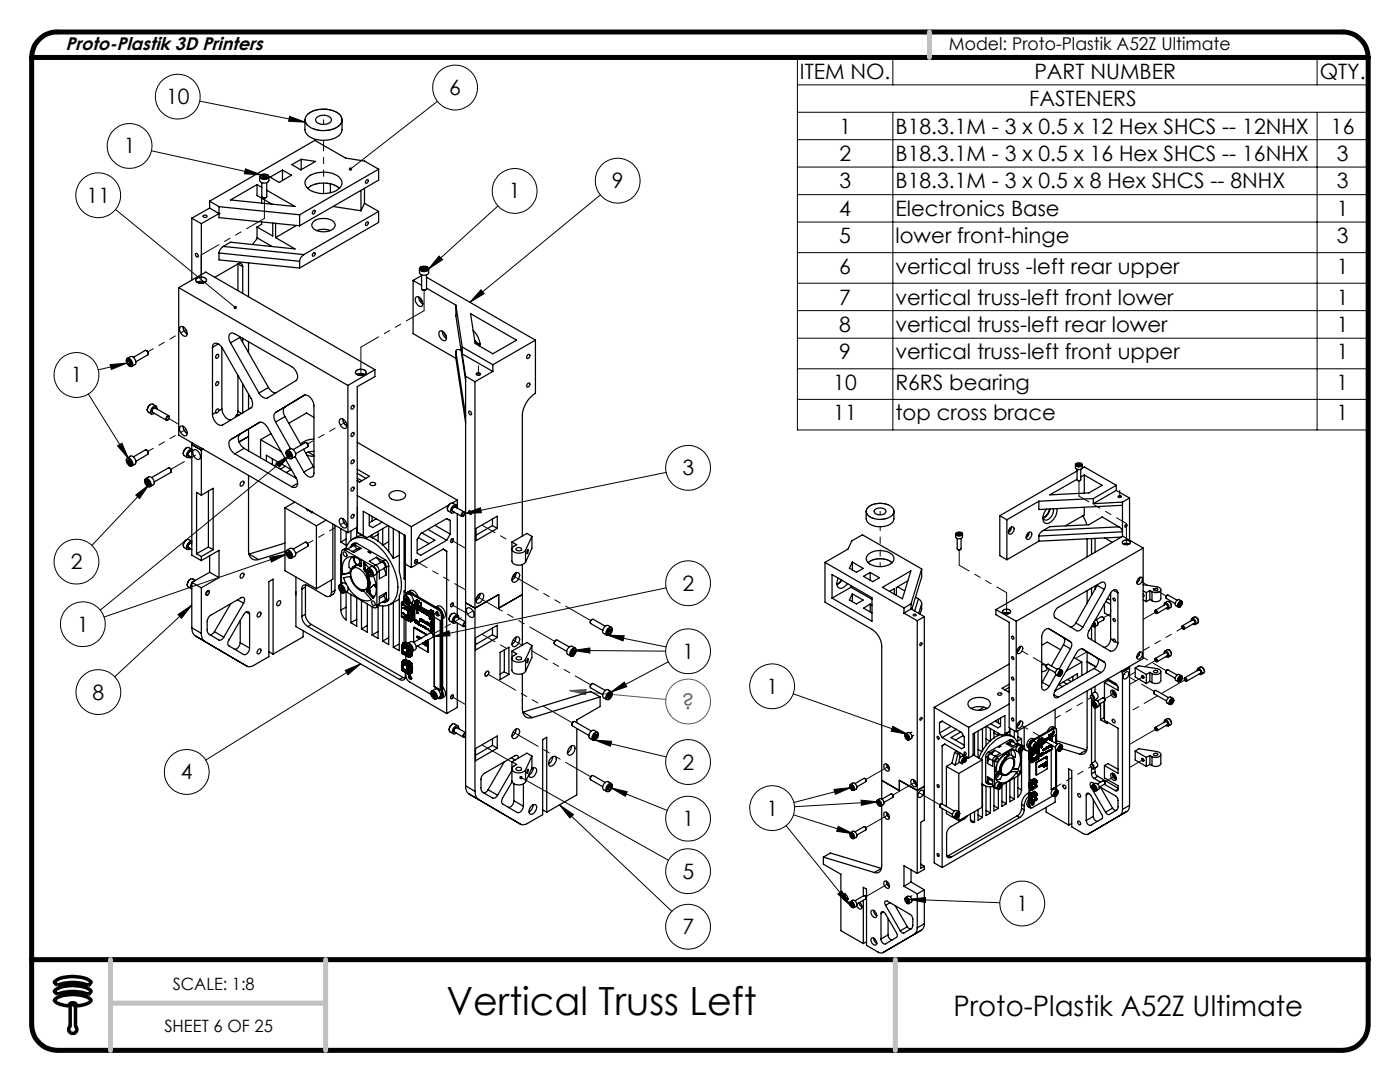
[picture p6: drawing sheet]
<svg xmlns="http://www.w3.org/2000/svg" width="279mm" height="216mm" viewBox="0 0 279 216" stroke-linecap="round" stroke-linejoin="round" font-family="sans-serif">
<defs><g id="words">
<text font-size="7.8" x="89.1" y="202.6">Vertical Truss Left</text>
<text font-size="5.6" x="190.3" y="202.7">Proto-Plastik A52Z Ultimate</text>
<g font-size="4.2">
<text x="159.6" y="15.7">ITEM NO.</text>
<text x="206.4" y="15.7">PART NUMBER</text>
<text x="263.4" y="15.7">QTY.</text>
<text x="33.1" y="20.8">10</text>
<text x="89.7" y="19">6</text>
<text x="205.4" y="21.2">FASTENERS</text>
<text x="167.5" y="26.6">1</text>
<text x="178.7" y="26.6">B18.3.1M - 3 x 0.5 x 12 Hex SHCS -- 12NHX</text>
<text x="265.6" y="26.6">16</text>
<text x="24.7" y="30.6">1</text>
<text x="167.5" y="32.1">2</text>
<text x="178.7" y="32.1">B18.3.1M - 3 x 0.5 x 16 Hex SHCS -- 16NHX</text>
<text x="266.8" y="32.1">3</text>
<text x="17.3" y="40.5">11</text>
<text x="101.6" y="39.6">1</text>
<text x="122.1" y="37.6">9</text>
<text x="167.5" y="37.6">3</text>
<text x="178.7" y="37.6">B18.3.1M - 3 x 0.5 x 8 Hex SHCS -- 8NHX</text>
<text x="266.8" y="37.6">3</text>
<text x="167.5" y="43.1">4</text>
<text x="178.7" y="43.1">Electronics Base</text>
<text x="266.8" y="43.1">1</text>
<text x="167.5" y="48.5">5</text>
<text x="178.7" y="48.5">lower front-hinge</text>
<text x="266.8" y="48.5">3</text>
<text x="167.5" y="54.6">6</text>
<text x="178.7" y="54.6">vertical truss -left rear upper</text>
<text x="266.8" y="54.6">1</text>
<text x="167.5" y="60.8">7</text>
<text x="178.7" y="60.8">vertical truss-left front lower</text>
<text x="266.8" y="60.8">1</text>
<text x="167.5" y="71.6">9</text>
<text x="167.5" y="66.2">8</text>
<text x="178.7" y="71.6">vertical truss-left front upper</text>
<text x="178.7" y="66.2">vertical truss-left rear lower</text>
<text x="266.8" y="71.6">1</text>
<text x="266.8" y="66.2">1</text>
<text x="14.1" y="76.3">1</text>
<text x="166.3" y="77.7">10</text>
<text x="178.7" y="77.7">R6RS bearing</text>
<text x="266.8" y="77.7">1</text>
<text x="166.3" y="83.9">11</text>
<text x="178.7" y="83.9">top cross brace</text>
<text x="266.8" y="83.9">1</text>
<text x="136.2" y="94.9">3</text>
<text x="14.1" y="113.6">2</text>
<text x="136.2" y="117.9">2</text>
<text x="15.4" y="126.1">1</text>
<text x="136.2" y="131.5">1</text>
<text x="18.5" y="139.6">8</text>
<text x="152.9" y="138.4">1</text>
<text x="36.1" y="155.5">4</text>
<text x="136.2" y="153.6">2</text>
<text x="136.2" y="164.9">1</text>
<text x="152.9" y="162.7">1</text>
<text x="136.2" y="175.3">5</text>
<text x="202.9" y="181.8">1</text>
<text x="136.2" y="186.4">7</text>
</g>
<text font-size="4.2" fill="#808000" x="136.1" y="141.5">?</text>
<text font-size="3.7" x="13.1" y="9.9">Proto-Plastik 3D Printers</text>
<text font-size="3.5" x="189.4" y="9.9">Model: Proto-Plastik A52Z Ultimate</text>
<g font-size="3.4">
<text x="34.5" y="197.5">SCALE: 1:8</text>
<text x="32.8" y="206">SHEET 6 OF 25</text>
</g>
</g></defs>
<g fill="none" stroke="#000" stroke-width=".2">
<path d="M159.1 11.5h113.9v74.3h-113.9zM159.1 16.9h113.9M178.2 11.5v5.4M262.9 11.5v5.4M30.2 30.1l21.9 4.8M39.9 20.2l21 4.2M49 33.7l3.1 1.2-3.3-.2zM57.8 23.2l3.1 1.2-3.3-.2zM87.3 20.2l-17.3 13.5M119.8 38.9l-26 21.4M159.1 22.4h113.9M159.1 27.9h113.9"/>
<path d="M159.1 33.3h113.9M159.1 38.8h113.9M178.2 22.4v63.4M262.9 22.4v63.4M23.1 41.8l23.9 19.5M87.6 51.1l.7 .7-2.8 1.9zM96 57.8l.6 .8-2.8 1.7zM99.4 41.1l-13.9 12.6M159.1 44.3h113.9M159.1 50.4h113.9M159.1 56.5h113.9M17.6 78.6l8 12.9"/>
<path d="M22 72.7l3.3-.2-3.1 1.2zM25.3 72.5l-5.7 1.3M159.1 62h113.9M159.1 67.5h113.9M159.1 73.6h113.9M159.1 79.7h113.9M23.5 89l.8-.6 1.3 3.1zM27.1 98.8l2.6-2.1-1.9 2.8zM29.7 96.7l-11.4 12.1M55.1 92.4l2.9-1.7-2.3 2.5zM58 90.7l-38 31M133 94.3l-40.3 8.2"/>
<path d="M53.8 111.2l3.4-.6-3 1.5zM57.1 110.6l-36.3 12.5M92.7 102.5l3.2-1.2 .2 1zM133 117.3l-46.5 9.7M35.5 122.6l2.8-1.8-2.1 2.6zM38.3 120.8l-15.4 14.2M68.9 133.8l3.1-1.3-2.6 2.2zM72 132.5l-30.9 19.2M86.5 127l3.1-1.1 .2 1zM114.4 129.8l3.3-.5v1zM114.4 129.8l18.5 .1M121.2 126.7l3.4 .2-.2 1z"/>
<path d="M121.2 126.7l11.7 2.4M121.9 138.1l2.7-2 .5 .9zM133.4 132l-11.5 6.1M158.3 138.4l22.8 8.1M104 155.2l29.4 16.5M118.7 147.7l3.4 .2-.3 1zM118.7 147.7l14.3 3.3M121.9 157.2l11.3 4.5M121.9 157.2l3.3 .8-.4 .9zM166.4 157.5l3.4-.3-3.1 1.3zM169.8 157.2l-11.4 2.9M171.8 159.7l3.4 .3-3.3 .7z"/>
<path d="M175.2 160l-16.6 1M178.2 144.9l2.9 1.6-3.3-.6zM111.7 160.6l22.4 21.3M111.7 160.6l2.7 1.9-.7 .7zM156.9 164.7l12.8 16M158.4 162.6l11.9 3.8M167.2 178.4l.8-.6 1.7 2.9zM167.3 164.9l3 1.5-3.3-.5zM181.4 179.5l3.3-.4v1zM181.4 179.5l18.1 .6"/>
<circle cx="35.5" cy="19.3" r="4.5"/>
<circle cx="90.8" cy="17.5" r="4.5"/>
<circle cx="19.6" cy="39" r="4.5"/>
<circle cx="25.9" cy="29.1" r="4.5"/>
<circle cx="102.7" cy="38.1" r="4.5"/>
<circle cx="123.3" cy="36" r="4.5"/>
<circle cx="15.3" cy="74.8" r="4.5"/>
<circle cx="137.3" cy="93.4" r="4.5"/>
<circle cx="15.3" cy="112.1" r="4.5"/>
<circle cx="137.3" cy="116.4" r="4.5"/>
<circle cx="16.5" cy="124.6" r="4.5"/>
<circle cx="19.6" cy="138.1" r="4.5"/>
<circle cx="137.3" cy="130" r="4.5"/>
<circle cx="154.1" cy="136.9" r="4.5"/>
<circle cx="37.3" cy="154" r="4.5"/>
<circle cx="137.3" cy="152.1" r="4.5"/>
<circle cx="137.3" cy="163.4" r="4.5"/>
<circle cx="137.3" cy="173.8" r="4.5"/>
<circle cx="154.1" cy="161.2" r="4.5"/>
<circle cx="137.3" cy="184.9" r="4.5"/>
<circle cx="204" cy="180.3" r="4.5"/>
</g>
<g fill="none" stroke="#808000" stroke-width=".2">
<path d="M113.7 137.8l3.3-.2-.1 1zM113.7 137.8l19.2 1.8"/>
<circle cx="137.3" cy="140" r="4.5"/>
</g>
<path d="M10.9 197.7a6 6 0 0 1 5.2-.9 3.2 3.2 0 0 1 2.1 1 .79 .79 0 0 1-1.3 .4 10.7 10.7 0 0 0-5.5 .1l-.5-.4zM10.9 195.9a6 6 0 0 1 5.2-.9 3.2 3.2 0 0 1 2.1 1 .79 .79 0 0 1-1.3 .4 10.7 10.7 0 0 0-5.5 .1l-.5-.4zM11 199.4a7.1 7.1 0 0 1 7 0l.2 .2a1.36 1.36 0 0 1-1.1 .8l-1.7 .3a.9 .9 0 0 0-.9-.6 .9 .9 0 0 0-.8 .6 4.3 4.3 0 0 1-2.7-.9l-.1-.2zM14 204.8a.81 .81 0 0 0 0 1.2 .81 .81 0 0 0 1.1 0 .81 .81 0 0 0 0-1.2M14 201a.53 .53 0 0 1 .5-.6 .53 .53 0 0 1 .6 .6" fill="none" stroke="#000" stroke-width=".7" stroke-linecap="butt"/>
<path d="M11.4 6.4a5.1 5.1 0 0 0-5.1 5.1M267.9 6.4a5.1 5.1 0 0 1 5.1 5.1M6.3 204.5a5.2 5.2 0 0 0 5.1 5.1M273 204.5a5.2 5.2 0 0 1-5.1 5.1" fill="none" stroke="#000" stroke-width="1" stroke-linecap="butt"/>
<path d="M14 201v3.8M15.1 201v3.8" fill="none" stroke="#000" stroke-width=".7"/>
<path d="M11.4 6.4h256.5M6.3 191.5h266.7M6.3 204.5v-193h266.7v193M11.4 209.6h256.5" fill="none" stroke="#000" stroke-width="1"/>
<path d="M185.5 6.4v5.1M22 191.5v18.1M65 191.5v18.1M178.7 191.5v18.1M22 200.2h43" fill="none" stroke="#c0c0c0" stroke-width="1"/>
<path d="M69.7 33.5v.4l.3-.2-.3 .2a.34 .34 0 0 0 .5 .1 .34 .34 0 0 0 0-.5 .34 .34 0 0 0-.5 0zM57.8 23.2l3.1 1.2-3.3-.2zM96 57.8l.6 .8-2.8 1.7zM92.7 102.5l3.2-1.2 .2 1zM68.9 133.8l3.1-1.3-2.6 2.2zM86.5 127l3.1-1.1 .2 1zM114.4 129.8l3.3-.5v1zM121.2 126.7l3.4 .2-.2 1zM121.9 138.1l2.7-2 .5 .9zM103.8 154.9l-.1 .1 .3 .2-.3-.2a.35 .35 0 0 0 .2 .5 .35 .35 0 0 0 .4-.4 .35 .35 0 0 0-.5-.2zM111.7 160.6l2.7 1.9-.7 .7zM35.5 122.6l2.8-1.8-2.1 2.6zM46.7 61.1v.1a.33 .33 0 0 0 0 .4 .33 .33 0 0 0 .5 0l-.2-.3 .2 .3a.34 .34 0 0 0 0-.5 .34 .34 0 0 0-.5 0zM87.6 51.1l.7 .7-2.8 1.9zM49 33.7l3.1 1.2-3.3-.2zM118.7 147.7l3.4 .2-.3 1zM27.1 98.8l2.6-2.1-1.9 2.8zM53.8 111.2l3.3-.6-2.9 1.5zM55.1 92.4l2.9-1.7-2.3 2.5zM121.9 157.2l3.3 .8-.4 .9zM22 72.7l3.3-.2-3.1 1.2zM23.5 89l.8-.6 1.3 3.1zM166.4 157.5l3.4-.3-3.1 1.3zM171.8 159.7l3.4 .3-3.3 .7zM167.3 164.9l3 1.5-3.3-.5zM167.2 178.4l.8-.6 1.7 2.9zM178.2 144.9l2.9 1.6-3.3-.6zM181.4 179.5l3.3-.4v1z" fill="#000"/>
<path d="M113.7 137.8l3.3-.2-.1 1z" fill="#808000"/>
<g fill="none" stroke="#000" stroke-width=".25">
<path d="M51.3 36.8l-5.3 3.1 12.9 1.3-5.7-3.2M51.3 36.8l.9 .6M51.3 36.8v2.2l3 1.7M51.8 35.3v.7a1.06 1.06 0 0 0 1.9 0v-.7M52 35l.7-.3a.6 .6 0 0 1 .8 .7l-.8 .3a.59 .59 0 0 1-.7-.7zM52.2 34.9h-.1a.4 .4 0 0 0-.2 .6l.3 .2a1.04 1.04 0 0 0 1.5-.4l-.4-.4M52.2 39.5v1M52.2 36.4v2.8l.4 .3 .5-.1M52.4 39.4l.3 .1 .4-.1M52.4 35.4h.1M52.6 34.9l.5 .1M52.6 34.9l-.3 .2 .1 .3 .5 .1 .3-.2-.1-.3"/>
<path d="M52.6 34.9v.4M52.6 35.3l-.1 .1M52.6 35.3h.2M52.8 35.3l-.3 .1M52.8 35.3l.3 .1M53.1 35v.3h-.3M53.2 36.4v2.8l-.1 .2M53.9 35.3l2.5-1.4 1.8 1.1-2.5 1.4zM56.4 33.9v2.1M58.2 32.8l1.9-1 2.9 .4-3 1.7zM60.1 31.8v2.1M60.9 23.9v2a2.73 2.73 0 0 0 2.8 2 4.6 4.6 0 0 0 4.3-1.3l.3-.7v-2"/>
<path d="M61.2 35.6a5.3 5.3 0 0 1 6.5-.3 1.47 1.47 0 0 1-.3 2.6 5.3 5.3 0 0 1-6.1-.4 1.36 1.36 0 0 1-.1-1.9zM61.2 23a5.2 5.2 0 0 1 6.9 .2 1.7 1.7 0 0 1-1.2 2.4 5.4 5.4 0 0 1-5.7-.8 1.34 1.34 0 0 1 0-1.8zM61.4 37.6a5.4 5.4 0 0 1 6.3 0M63.3 23.4a2.19 2.19 0 0 1 2.8 .2 .96 .96 0 0 1-1.1 1.2h-.9a.88 .88 0 0 1-.9-.4 .88 .88 0 0 1 .1-1zM65.9 36.7v1.8M72 38v4.1M72.7 37.6v3M73.1 35.9l.2-.1a.38 .38 0 0 1 .1 .5 .38 .38 0 0 1-.4 .2zM75.6 33.8l-2.9-1.7-3.7-.6-6.2-3.5-21 12.1M75.6 33.8l-15.8 9.1M75.6 33.8v2.1l-15.8 9.1M35.7 57.4l33.7 19.5"/>
<path d="M35.7 57.4l5.4-3.1 33.7 19.5M35.7 57.4v29.4l33.7 19.5M38.3 43.5v12.4M38.3 43.5l1.9 1.1M39 50.6a.4 .4 0 0 1 .5 .2 .4 .4 0 0 1-.1 .5l-.2-.1zM39.1 55.7a1.41 1.41 0 0 1 2.1 .1 .97 .97 0 0 1-1.3 .7 .73 .73 0 0 1-.8-.8zM39.3 56.3l.2-.1a1.59 1.59 0 0 1 1.5 .1M39.7 56.5l.4-.1 .5 .1M40.2 44.6v10.2M40.5 43.1a.38 .38 0 0 1 .5-.2 .38 .38 0 0 1 .2 .4l-.4 .1-.3-.1zM41.8 40.1v1.4M41.8 40.1l1.9 1.1"/>
<path d="M41.8 41.5l1.9 1.1M41.8 41.5l-3.5 2M43.7 42.6h.1M43.7 41.2v2.2l16.1 1.6M43.7 50.5v1.4l16.1 1.6M43.7 41.2l16.1 1.7M43.7 42.6l-3.5 2M43.7 50.5l16.1 1.6M44.6 49.2a1.79 1.79 0 0 0-.9 1.3M44.6 49.2l16 1.6M47.5 52.7a.58 .58 0 0 1 .6-.1 .58 .58 0 0 1 .3 .6M47.5 52.7l-4.6 2.6"/>
<path d="M47.5 52.7v5.3M47.5 52.7l.9 .5M48.4 53.2v5.3M49.6 52.5v6.7M51.3 45.3v2.1l3 1.8M51.4 47.5l-1 1.3M52.2 44.3v.5l-.9 .5M54.4 44.5v2.6l-3.1-1.8M55 47.4l3.9 2.3-12.9-1.4-1.4 .9M55 44.6v2.8M59.2 45l-4.2 2.4M59.8 42.9v2.1"/>
<path d="M59.8 52.1v1.4M60.6 50.8a1.77 1.77 0 0 0-.8 1.3M62.5 42.1l.2-.2a.39 .39 0 0 1 .1 .6 .39 .39 0 0 1-.5 .1zM62.6 44.2a3.5 3.5 0 0 1 3.9 0 .95 .95 0 0 1-.3 1.7 3.3 3.3 0 0 1-3.8-.5 .83 .83 0 0 1 .2-1.2zM62.6 50.4h.1a.39 .39 0 0 1 .1 .5 .39 .39 0 0 1-.5 .1v-.2zM63.2 46l1.1-.2 1.6 .2M66.5 41.2l5.5 .9M72.7 40.6l-.7 1.5M72.7 40.6l2.9 1.6M73.1 44.4l.2-.1a.4 .4 0 0 1 .1 .5 .4 .4 0 0 1-.4 .1zM75.6 42.2v2.2l-15.8 9.1M75.6 42.2l-15 8.6"/>
<path d="M82.4 56l1.7 .9M82.4 56v10.6l8.6 4.9M82.9 59.4a.87 .87 0 0 1 1.3 .6l.1 .3a.63 .63 0 0 1-.3 .9 1.45 1.45 0 0 1-1.1-1.8zM83.6 59.3l.2 .8 .6 .6M83.7 53.7v.7a1.05 1.05 0 0 0 1.8 0v-.7M83.9 53.4a.99 .99 0 0 1 1.5 .3 .96 .96 0 0 1-1.6-.1zM83.9 59.5l.1 .4 .3 .3M84 53.3l-.3 .3M84.1 54.9v2.7a.57 .57 0 0 0 1 0v-2.7M84.1 55l-1.7 1M84.2 53.4v.3M84.3 57.8l.1 .1 .6-.1"/>
<path d="M84.5 53.7l-.2 .1M84.5 53.7l.4 .1M84.7 53.3v.4M84.7 53.3l.4 .2-.1 .3-.4 .1-.4-.2v-.3M84.7 53.3l-.5 .1M84.7 53.7l.2 .1M84.7 53.7h-.2M84.9 53.8h.1M85.1 57.5l5.9 3.4M85.1 55.3l21.8 12.6M85.2 53.3l.3 .3a1.02 1.02 0 0 1-.9 .6 1.02 1.02 0 0 1-.9-.6M25.2 72l.2-.5a1.12 1.12 0 0 1 1 1.6l-.2 .1-.4-.2"/>
<path d="M25.4 71.6a.93 .93 0 0 1 .8 1.5 .93 .93 0 0 1-.8-1.5zM25.4 71.5l.6-.3a1.07 1.07 0 0 1 1 1.5l-.7 .4M25.4 72.1l.2-.2 .4 .2 .1 .5M25.4 72.1l.2 .5M25.4 72.1l.4-.1v.2M25.8 72v.2M25.8 72.2l.3 .3M25.8 72.2l.1 .2M25.9 72.4l-.3 .2M25.9 72.4l.2 .1M26.1 72.5v.1M26.1 72.6l-.1 .2-.4-.2"/>
<path d="M29.2 70l-.2-.1-2.4 1.4M29.2 70l.4 .4-.1 .4-2.4 1.4M29.2 70l.3 .2 .1 .4M35.9 65.3a.86 .86 0 0 1 1.3 .6l.1 .4a.57 .57 0 0 1-.5 .8l-.7-.6a1.22 1.22 0 0 1-.2-1.2zM36.5 65.2l.3 .9 .6 .5M42.4 69.3a.77 .77 0 0 1 .5-.8 .77 .77 0 0 1 .9 .3l.6 .7 5.7 10a1.53 1.53 0 0 1 0 1.9l-5.7 3.4a1.58 1.58 0 0 1-1.8-1.2l-.2-.9M42.4 69.3v13.4M43.2 76.3l.3-.2a.43 .43 0 0 1 .1 .6 .43 .43 0 0 1-.6 .2zM43.2 70.8l.3-.1a.41 .41 0 0 1 .1 .5 .41 .41 0 0 1-.6 .2zM43.6 68.6l-1.2 .7M44.3 69.3v12.3M46 68.4a1.31 1.31 0 0 1 .2-2l.6 .2 11.4 6.6a1.97 1.97 0 0 1 .9 2.8l-5.7 3.4a1.56 1.56 0 0 1-1.7-1"/>
<path d="M46 68.4l5.7 10M47.5 74.9v7.2M47.8 67.1l.1 .2M47.9 67.3l-1.9 1.1M47.9 67.3l5.7 10M48.4 67.5v.8M48.4 76.6v5.8M49.6 68.2v2.1M49.6 78.6v3.1M53.6 77.3l.8 .9 .7 .2M53.6 77.3l-1.9 1.1M60.9 78.8l-4 2.4"/>
<path d="M69.4 76.9v29.4M71.1 73.9a1.27 1.27 0 0 1 2 .5 1.34 1.34 0 0 1-2.2-.1zM71.2 74.7l.8-.2 .8 .2M71.6 74.9l.4-.1 .4 .1M74.8 73.8v1.3l-3.5 2.1v28l-1.9 1.1M74.8 73.8l-5.4 3.1M87.7 66.2a.84 .84 0 0 1 1.2 .6 .65 .65 0 0 1 .3 .8 .65 .65 0 0 1-.7 .4l-.7-.7-.2-.6zM88.3 66.1l.2 .9 .6 .5M88.7 66.4l.3 .7M91 60.9v2.1l1.9 12.9M91 70.1v1.4M91 60.9l1.3 8.4"/>
<path d="M91 70.1l1.9 12.9M91 71.5l1.9 12.8M92 69.9a.6 .6 0 0 0-1 .2M92.3 70.6l.6 4.5M92.3 70.6l6.1 3.5M92.3 69.3v1.3M92.3 69.3l6.1 3.5M92.9 75.1v81.7M92.9 75.1l1.9 1.1M93.9 62.6l9.2 5.3-4.7 2.7-3.6-2.1zM94.4 65.9a4 4 0 0 1 1.4 3.2M94.7 67.8l.9 .9"/>
<path d="M94.7 68.1l1 .6M94.8 76.2v81.7M95.1 74.5a.44 .44 0 0 1 .4-.1 .44 .44 0 0 1 .3 .4 .44 .44 0 0 1-.4 .1 .44 .44 0 0 1-.3-.4zM95.8 68.5l-.2 .5M98.4 72.8v1.3M98.4 74.1l-3.6 2.1M105.3 70.8l.3-.1a.43 .43 0 0 1 .1 .6 .43 .43 0 0 1-.6 .1zM105.3 76.6l.3-.2a.43 .43 0 0 1 .1 .6 .43 .43 0 0 1-.6 .2zM106.9 67.9v10.6a5.5 5.5 0 0 0-2.7 4.5v24M106.9 67.9l-8.5 4.9M25.2 91.9l.1-.4a.85 .85 0 0 1 1.2 .8v.5l-.2 .2-.5-.1M25.4 91.5a.95 .95 0 0 1 .8 1.4 .93 .93 0 0 1-.8-1.4z"/>
<path d="M25.4 91.4l.6-.4a1.07 1.07 0 0 1 1 1.6l-.7 .4M25.5 92.3l.3 .3M25.8 91.9l.1 .4M25.8 91.8l-.3 .1v.4M25.8 91.8l.3 .4v.4h-.3M25.8 91.8v.3M25.8 92.1l-.3 .2M25.8 92.1l.1 .2M25.9 92.3l.2 .1M25.9 92.3l.2 .2-.3 .1M28.9 96l.1-.4a.97 .97 0 0 1 1 .4 .97 .97 0 0 1 0 1.1l-.6-.1M28.9 95.8l.1-.2a.95 .95 0 0 1 .8 1.4 .97 .97 0 0 1-.9-1.2z"/>
<path d="M29 95.5l.7-.4a1.04 1.04 0 0 1 .9 1.6l-.6 .4M29.1 96.4l.3 .4M29.2 89.8l.3 .3 .1 .3M29.4 81.8l.2 .4 .6 .4M29.4 96h-.3v.4M29.4 96l.3 .3v.4l-.3 .1M29.5 96l.1 .4M29.5 96v.2M29.5 96.2l-.4 .2M29.5 96.2l.1 .2M29.6 90.4l-.2-.5-.4-.1-2.4 1.4M29.6 90.4l-.1 .3-2.4 1.3"/>
<path d="M29.6 96.4l.1 .1M29.6 96.4l.1 .2-.3 .2M30.1 80.7l-.5 .5-.2 .6M31 81.4a.52 .52 0 0 0-.6 .3 .52 .52 0 0 0 .1 .6M31.2 81l-.7-.4a1.01 1.01 0 0 0-1.1 1.2M31.3 81.6l-.1-.5a.83 .83 0 0 0-1.1 .8v.5a.45 .45 0 0 0 .7 .1M33.4 83.2l.1-.1a.34 .34 0 0 1 .3 .3 .34 .34 0 0 1-.3 .4l-.3-.1zM33.7 83l-2.8-1.6a.58 .58 0 0 0-.5 .9l2.8 1.6M33.8 83.3v-.3a.47 .47 0 0 0-.6 .3 .47 .47 0 0 0 .1 .6l.2-.1M33.8 93.4l.3 .3 .1 .3M34.2 94l-.1-.3-.5-.3-3.3 1.9M34.2 94l-.1 .3-3.3 1.9"/>
<path d="M35.9 85.2a.86 .86 0 0 1 1.3 .6l.1 .3a.57 .57 0 0 1-.5 .9l-.7-.7a1.22 1.22 0 0 1-.2-1.1zM36.5 85.1l.3 .8 .6 .6M36.6 90.5l.2-.6a.82 .82 0 0 1 .9-.6l.6 .4a1.1 1.1 0 0 0-.9 1.6h.2l.4-.1M36.6 90.5l.2 .4 .6 .4M37.2 89.4l-.4 .5-.2 .6M38.2 90.1a.52 .52 0 0 0-.6 .2 .52 .52 0 0 0 .1 .7M38.3 90.2a.51 .51 0 0 0-.7 .1 .51 .51 0 0 0 0 .6l.7 .4M38.3 88.3v22.5l1.9 1.1M38.3 88.7l1.9 1.1 .3-.2M38.6 89.9a.84 .84 0 0 1 1.2 .6 .65 .65 0 0 1 .2 .8 .65 .65 0 0 1-.6 .4l-.7-.6-.2-.7zM40.2 98.8l-1-.6v12.3M40.2 89.4v9.4"/>
<path d="M40.2 98.8l2.3-1.4v12.3M41.6 98v11.1M43 82.3l-.6 .4M43.6 82v-.3a.49 .49 0 0 0-.5 .1 .49 .49 0 0 0-.1 .5M43.6 82l-.3 .4-.3-.1M44.3 81.6a2.13 2.13 0 0 0 1.8 2.2M44.3 81.6l-.7 .4M46 87.7l5.7-3.4a1.47 1.47 0 0 1 1.7 1l5.7 10M46 87.7a1.81 1.81 0 0 0 .5 2.6l.3 .3M46.8 90.6l11.4 6.5M47.3 82.7l-.3 .6M47.3 82.7l.4 .2"/>
<path d="M47.5 82.1l-.2 .6M47.5 82.1l.7 .4M47.5 82.8v.1M47.9 86.6a2.1 2.1 0 0 0 .8 2.9M47.9 86.6l-1.9 1.1M48.2 96.2l.3-.2a.54 .54 0 0 1 .1 .7 .54 .54 0 0 1-.7 .2zM48.7 89.5l-1.9 1.1M48.7 89.5l10.5 6M49.6 94.9v15a1.55 1.55 0 0 0 2 1.8M49.6 87.1l-1.9 1.1M49.6 85.6v4.4M51.9 84.2l-4 2.4"/>
<path d="M52 87.7l4.1 2.4M52 87.7v3.6M53.2 92v-1.2l5 3M54.1 86.5l-2.1 1.2M54.4 91.5v1.2M55 82.3a1.43 1.43 0 0 0 0 1.9M55 82.3l5.6-3.4a1.62 1.62 0 0 1 1.9 1.3l.2 .8v13.4a.77 .77 0 0 1-.6 .8 .77 .77 0 0 1-.9-.3l-.6-.7M55 84.2l3 5.3M55.8 92.4l-1 .5M56.9 81.2a1.55 1.55 0 0 0 0 1.9M56.9 81.2l-1.9 1.1M56.9 83.1l-1.9 1.1"/>
<path d="M56.9 83.1l3.2 5.7M56.9 93l-.9 .6M57.1 90.4l.1-.4a.98 .98 0 0 1 1 .4 .98 .98 0 0 1 0 1.1l-.6-.1M57.1 90.2l.2-.1a.93 .93 0 0 1 .8 1.4 .97 .97 0 0 1-1-1.3zM57.3 89.9l.6-.3a1.04 1.04 0 0 1 .9 1.6l-.6 .3M57.4 90.8v-.4l.2-.1 .4 .4v.4l-.4 .1M57.4 90.8l.2 .4M57.7 90.4l.1 .4M57.7 90.3v.3M57.7 90.6l-.3 .2M57.7 90.6l.1 .2M57.8 90.8l.2 .1"/>
<path d="M57.8 90.8l.2 .2-.4 .2M58.1 93.7l-1 .6M58.9 91.1l1.7 3.1M59.1 95.3a1.25 1.25 0 0 1-.2 2l-.7-.2M59.1 95.3v.1M59.4 96.4l-1.2 .7M60.6 89.6l1.9 3.5M61.1 88.3l.4 .7M61.2 90.8l1.5 .3M61.5 89l-.2-.6-.3-.1-2.5 1.4M61.5 89l-.1 .2-2.4 1.4M61.5 90.2l1.2 .7"/>
<path d="M62.5 93.1l-1.9 1.1M62.5 93.1l.2 .2M62.7 87.6h-.3a3.3 3.3 0 0 0-2.4 1.1M62.7 90.1l-1.7 .3M62.7 83.3l-1.5-.9-3.6 2.1M67.8 83.7a.84 .84 0 0 1 1.3 .6 .82 .82 0 0 1-.2 1.2 1.39 1.39 0 0 1-1.1-1.8zM68.4 83.6l.3 .9 .6 .5M70.1 97.4l.4-.2a.41 .41 0 0 1 .1 .5 .41 .41 0 0 1-.5 .2zM70.3 91.8a.39 .39 0 0 1 .4 .4 .39 .39 0 0 1-.5 .3l-.2-.2zM70.3 86.3h.2a.41 .41 0 0 1 .1 .5 .41 .41 0 0 1-.5 .2v-.3zM70.3 80.9h.2a.41 .41 0 0 1 .1 .5 .41 .41 0 0 1-.5 .2v-.3zM71.3 88.3l20 11.5"/>
<path d="M71.3 98.9l10.8 6.2M71.3 93.6l2.4 1.4-1.9 1.2-.5-.2M71.3 95.9l.5 .3M71.3 95.4l.9 .5M71.3 94.4l1.7 1.1M74 96.3l.4-.1 .5 .2a.6 .6 0 0 1-.5 .5 .6 .6 0 0 1-.6-.3zM77.9 98.3a2.18 2.18 0 0 1 3.1 .5 1.77 1.77 0 0 1-2.5 .9 .8 .8 0 0 1-.8-.5 .8 .8 0 0 1 .2-.9zM91.3 99.8l-1 .6M91.3 99.8v1.6M93.6 82.1a.37 .37 0 0 1 .5 .2 .37 .37 0 0 1-.3 .5l-.2-.3zM214.6 92.7v.6a.8 .8 0 0 0 1.4 0v-.6M214.8 92.5a.6 .6 0 0 1 .6-.2 .6 .6 0 0 1 .5 .6l-.4 .1h-.5l-.3-.2z"/>
<path d="M214.9 92.5l-.3 .2a.75 .75 0 0 0 .7 .5 .75 .75 0 0 0 .7-.5l-.2-.2M214.9 93.6v2.2l.4 .1M214.9 94l-15.4 8.9M215.1 95.8l.2 .1M215.2 92.8h.3M215.2 92.5l-.3 .2 .2 .2h.4l.2-.2-.2-.2M215.2 92.5h.3M215.2 92.5v.3M215.5 92.5v.3M215.6 95.8l-.3 .1M215.7 93.6v2.1l-.4 .2M216 93.4l.4-.2 6.4 3.6"/>
<path d="M216.4 94.8l3.6 2-2.7 1.6-7.8 .3 5.4-3.1M216.4 94.8l-.7 .4M216.4 94.8v3.6M218.2 99.5l-10.9 .5M218.2 99.5v1M222.8 96.8l-4.6 2.7M222.8 97.9l-4.6 2.6M222.8 97.9l2.6 1.5M222.8 96.8v1.1M223.2 99a.33 .33 0 0 1 .5 .2 .31 .31 0 0 1-.3 .1 .31 .31 0 0 1-.2-.3zM225.4 99.4l-1.4 .8M225.4 99.4v8.4"/>
<path d="M36.6 108.8l.3-.9a.59 .59 0 0 1 .8-.2l.6 .3a1.1 1.1 0 0 0-.9 1.6l.2 .1 .4-.2M36.6 108.8l.2 .5 .6 .3M37.2 107.7l-.4 .5-.2 .6M37.4 116.7l.1 .4 .7 .4M38 115.6l-.5 .5-.1 .6M38.2 108.4a.52 .52 0 0 0-.6 .3 .52 .52 0 0 0 .1 .6M38.3 108.5a.51 .51 0 0 0-.7 .1 .51 .51 0 0 0 0 .7l.7 .3M38.3 116.3l-.1 .2a.7 .7 0 0 0 .1 1M38.3 116.8v.2M38.3 116.2v9.1M38.3 116.2l1.9 1.1M38.9 115.9l-.5 .3"/>
<path d="M39 115.8a.97 .97 0 0 0-1.2-.1 .97 .97 0 0 0-.4 1M39.2 110.5l1 .6M40.2 111.1v.8M40.2 117.3v9.1M40.2 111.9l3.5-2.1v5.5M41.1 118.7h.1M41.4 118.1l.2-.1a.37 .37 0 0 1 .1 .5 .37 .37 0 0 1-.5 .1zM41.6 117.8l.1 .1M41.6 109.1l-2.4 1.4M41.6 109.1l.9 .6M41.8 118.2l-.1-.3a.47 .47 0 0 0-.5 .2 .47 .47 0 0 0 .1 .6h.2M41.8 114.2l1.9 1.1"/>
<path d="M41.8 110.9v3.3M41.8 114.2l-3.5 2M42.5 109.7l-2.3 1.4M43.7 115.3l-3.5 2M47.4 119.7l1.2 .7M48.2 114.5l.3-.2a.58 .58 0 0 1 .1 .7 .58 .58 0 0 1-.6 .4l-.1-.3zM56.9 110l-5.3 1.7M56.9 108.4l-7.2 2.2 1.9 1.1M56.9 101.3l6.2 3.6M56.9 101.3v12.6l6.2 3.6M57.1 110.3l.1-.4a.98 .98 0 0 1 1 .4 .98 .98 0 0 1 0 1.1l-.6-.1M57.3 109.8l.6-.4a1.04 1.04 0 0 1 .9 1.6l-.6 .4"/>
<path d="M57.3 109.9a.94 .94 0 0 1 .7 1.4 .93 .93 0 0 1-.7-1.4zM57.3 110.6l.3 .4M57.6 110.5l-.3 .1M57.6 110.5l.2 .1M57.7 110.2l.1 .4M57.7 110.2h.1M57.7 110.2l.3 .4v.4h-.4M57.7 110.2h-.3l-.1 .4M57.7 110.2l-.1 .3M57.8 110.6l.2 .2M57.8 110.6l.1 .2M57.9 110.8l-.3 .2"/>
<path d="M57.9 110.8h.1M58.5 109.6l2.4-1.4a.58 .58 0 0 1 .5 .8l-2.4 1.4M58.8 100.2l-1.9 1.1M59.1 118.1v.6M59.1 115.1v9.9l30 17.4M60.3 117.5a.71 .71 0 0 1 .3-.7 .71 .71 0 0 1 .8 0l3.5 2.1a.72 .72 0 0 0 .9 .1 .72 .72 0 0 0 .3-.8M60.3 117.5v5.5M61 117.1v5.5M61 117.1l-.7 .4M61 116.7v.4M61.1 108.2l.3 .3 .1 .3M61.2 101.6l.2 .3"/>
<path d="M61.6 101.7l.1 .3M61.7 102h.2M61.8 101.9l-.1 .1M62.3 102.2l-.2 .1M62.4 102.2l-.2 .1M62.4 102.2l-.1 .1M63.1 104.9v12.6M65.1 103.8l-2 1.1M66.1 115.7v2.5M66.4 104.6v11l-3.3 1.9M66.9 117.8l-.3 .6-.8 .6M66.9 104.8v13"/>
<path d="M66.9 117.8l-.8 .4M67.6 117.2l.1-.4a.91 .91 0 0 1 1.2 1.1l-.2 .4-.5-.1M67.7 116.8a.94 .94 0 0 1 .9 1.5 .95 .95 0 0 1-.9-1.5zM67.8 116.7l.6-.4a1.04 1.04 0 0 1 .9 1.6l-.6 .4M67.8 117.6v-.4l.4-.1 .3 .4v.4h-.3M67.8 117.6l.4 .3M67.9 103.4a1.28 1.28 0 0 1 1.2 1.9 1.19 1.19 0 0 1-1.2-.6 1.19 1.19 0 0 1 0-1.3zM68 105.5v2.7M68 118.1v3.6M68.2 117.2l.1 .4M68.2 110.7l-.2-.1v6M68.2 117.2v.2"/>
<path d="M68.2 117.4l-.4 .2M68.2 117.4l.1 .2M68.3 117.6l.2 .1M68.3 117.6l.2 .2-.3 .1M68.4 103.5l.3 .8 .6 .6M68.6 110.1a.54 .54 0 0 1 .5 .4 .54 .54 0 0 1-.1 .6l-.4-.4-.1-.3zM68.9 109.8a.42 .42 0 0 0-.5-.1 .42 .42 0 0 0-.2 .5v6.3M68.9 109.8l5.6 3.2M69 109.4a2.82 2.82 0 0 1 4.1-1.9 11.2 11.2 0 0 1 6.3 8.9 3.9 3.9 0 0 1-1.9 4.4l-1.1 .1h-.8M69.1 106.1v2.7l-1.1-.6M69.1 107.6l-1.1 .6M69.1 116.6l-.5-1.3 1-.3 .3 .2a3.6 3.6 0 0 0 2.8 2.8l1.4 1.7a3.1 3.1 0 0 1-3.5-1.1l-1.1-1.4"/>
<path d="M69.3 109.5l-.4-.1-.5 .3M69.3 109.5l-.4 .3M69.4 109.5l1-.6a.64 .64 0 0 1 .8 .6M69.7 114.4l-1.3 .3M69.8 114.3l-.1 .1M69.8 114.3l-1.4 .4M70 105.9v1.9M70 118.6v5.6M70.3 111.1l-.1 .1a1.82 1.82 0 0 0-.3 2.3l.1 .1M70.3 102.7l.2-.1a.41 .41 0 0 1 .1 .6 .41 .41 0 0 1-.5 .1v-.3zM70.3 113.5a1.62 1.62 0 0 1 2.2 .6 2.85 2.85 0 0 1 .6 3.4 1.6 1.6 0 0 1-2.2-.6 2.72 2.72 0 0 1-.6-3.4zM70.4 113.3h.1"/>
<path d="M70.4 113.2a1.55 1.55 0 0 0-.6 1.1l-.1 .1M70.4 113.3a1.9 1.9 0 0 0-.1 2.7l.6 .9a1.63 1.63 0 0 0 2 .7M70.4 111.2l.3 .8 .4 .8M70.6 111.2l.6 1.5M70.6 113.1l-.2 .1M70.7 113l-.3 .2M70.7 113l-.1 .1M70.8 111.2l-.1 .4M70.8 108.7a.46 .46 0 0 0-.6 0 .46 .46 0 0 0-.2 .4M70.8 108.7l1.2 .7M70.8 111.2l-.1 .5M70.8 113l-.2 .1"/>
<path d="M71.2 112.8l.7 .2M71.2 107.1l-.9 .5M71.2 119.3v5.7l-1.2-.8M71.2 105.3v1.8M71.2 112.8l-.8 .4M71.2 109.5l-.9 .6M71.2 108.4l-.4-.1-.6 .4M71.2 108.4l-.4 .3M71.2 108.4l5.7 3.3M71.3 101.3v4.9M71.3 106.2l1.2 .7M71.3 106.2l1.9 1.1"/>
<path d="M71.4 112.7l.7 .2M71.4 112.7l-.2 .1M71.4 112.7l-.7 .3M71.6 111.5l.3 .9 .2 .1M71.8 117.7l.3 .3 .3-.2M71.9 113l.1 .1 .1-.2v-1.1a2.34 2.34 0 0 0-3.3 0 3.7 3.7 0 0 0-.4 2.9M71.9 112.4l-1.2 .6M72 109.4l-.8 .1M72 109.4l-1.4 .8-1.3-.7M72.1 112.9l-.2 .1M72.1 112.9h.1M72.1 106.9l-.9 .2"/>
<path d="M72.1 106.9h.3M72.1 106.7v.2M72.1 119.8v5.7M72.5 106.9v-4.9l8.4 4.9v11.1l.1 .8M72.5 106.9l.7 .4M72.6 113.6l.1 .2M72.7 113.8l.1 .1M72.8 113.9l.4 .7M72.8 112.7l.3 .2M72.8 112.4l.1 1M72.9 113.4l.1 .3M72.9 113.4l-.3 .2"/>
<path d="M72.9 117.6h.1M73 113.7l.1 .1M73 113.7l-.3 .1M73.1 113.8l.1 .3M73.1 113.8l-.3 .1M73.2 114.6l.3 1.3M73.2 117.7l.1 .4M73.2 113.9l.1-.4a.97 .97 0 0 1 1.1 .4 .97 .97 0 0 1 0 1.1l-.6-.1M73.3 113.7l.1-.1a.93 .93 0 0 1 .8 1.4 .97 .97 0 0 1-.9-1.3zM73.3 117.6l.5 .3M73.4 114.5l-.2 .1M73.4 117.5l.4 .3v-.4v.9"/>
<path d="M73.4 117.5l.1 .5M73.4 113.5l.6-.4a1.04 1.04 0 0 1 1 1.6l-.7 .3M73.4 114.5l.3 1.2M73.4 117.5l-.2 .2M73.5 115.9a2.1 2.1 0 0 1-.3 1.8M73.5 118l-.2 .1M73.5 118l1.1 1.2M73.5 114.3l.3 .4M73.6 115l.2 .9a1.73 1.73 0 0 1-.4 1.6M73.6 113.3l-1.1-1.1 .1 1.4M73.7 107.1l.6 .2M73.7 115.7a1.82 1.82 0 0 1-.3 1.8"/>
<path d="M73.7 102.7v2.2l.7 .4 1.9-1.1M73.7 115.7l-.2 .2M73.8 114.1l.2 .2M73.8 113.9h-.3v.4M73.8 113.9l.3 .3v.5h-.3M73.8 113.9v.2M73.8 114.1l-.3 .2M73.8 113.9l.2 .4M74 114.3l.1 .1zM74.1 114.5l-.3 .2M74.3 107.3l1.2 .7M74.3 103v1"/>
<path d="M74.3 106.7v.6M74.5 114.9a4.3 4.3 0 0 1 0 4.5l-1.2-1.3M74.5 113a1.38 1.38 0 0 1 .7 1.3M74.5 116.7l-.2 .4-.9 .4M74.5 116.7l.1-.1 .5 .5M74.5 116.7l.6 .6M74.7 119h-.3M75 112.8a1.62 1.62 0 0 1 .7 1.2M75 112.8l-.5 .2M75 112.8l1.1-.6a.77 .77 0 0 1 .6 1.1l-1 .6M75 116.6l-.2 .2M75.1 111.2l.9 1.1"/>
<path d="M75.1 111.2l-1.4 .8 1.3 .8M75.1 103.5l-1.4 .8M75.1 111.2l1.3 .8M75.2 114.3v6.5M75.5 108l.9 .8M75.5 106v2M75.5 106.6l-1.2 .7M75.7 114l-.5 .3M75.7 114v1.5l1.4-.8M76.4 108.8l1.2 1.3M76.4 105.5v3.3M76.4 112a1.62 1.62 0 0 1 .7 1.2"/>
<path d="M76.6 113.4l.5 1.3M76.6 118.9a.66 .66 0 0 1 .1 1l-1 .6M76.6 118.9l-.9 .5M76.9 111.7a1.6 1.6 0 0 1 .7 1.2M76.9 111.7l-.5 .3M77.1 118.2l-.5 .7M77.1 119.7a.44 .44 0 0 1-.2 .5 .44 .44 0 0 1-.5-.1M77.1 118.2l-1.4 .8v1.5M77.1 113.2v1.5M77.1 118.2v1.5M77.4 104.9l-4.2 2.4M77.6 110.1l.9 1.3"/>
<path d="M77.6 119.5l-.1 .3-.6 .4M77.6 105v5.1M77.6 112.9v6.6M77.6 108.1l-1.2 .7M77.6 112.9l-.5 .3M77.6 119.5l-.5 .2M78.5 105.5v5.9M79.7 106.2v7.9a7 7 0 0 1 0 4.8v10.9l-1.2-.6M79.7 119.6l-1.8 1M79.7 110.8l-1.2 .6M80.5 119.9h.1M80.5 119.5v-.1a.4 .4 0 0 1 .5-.5l.7 .6a.66 .66 0 0 1-.2 1.1l-.4-.1"/>
<path d="M80.5 119.9l-.2 .2M80.5 119.9l.2 .2M80.6 119.9h.1M80.6 106.7v8.8M80.6 119.8v.1M80.6 115.5l.3 .1M80.7 119.1a.93 .93 0 0 1 .8 1.4 .95 .95 0 0 1-.8-1.4zM80.8 119l.6-.4a1.08 1.08 0 0 1 .9 1.6l-.6 .3M80.8 119.8l.3 .4M80.9 118.1l-.3-.2v1.2M80.9 112.6l1.2 .6M80.9 115.3l-.3 .2"/>
<path d="M81 118.8h.1M81.1 119.5l.2 .3M81.1 119.4h-.3v.4M81.1 119.4v.2M81.1 119.4l.3 .4v.4h-.3M81.1 119.6l-.3 .2M81.1 119.6l.2 .2M81.3 119.8l.1 .1M81.3 119.8l.1 .2-.3 .2M81.4 118.1l.5-.3a1.45 1.45 0 0 1 1.5 1.3M81.7 118.4a.46 .46 0 0 0-.5-.1 .46 .46 0 0 0-.2 .5M81.7 118.4l5.7 3.2"/>
<path d="M82 118.2l-.4-.1-.4 .2a.73 .73 0 0 1 .7-.3 .73 .73 0 0 1 .6 .6M82 118.2l-.3 .2M82 118.2l5.6 3.3M82.1 105.1v8.1M82.1 113.2l6.3-3.6 .7 .4v32.4M82.7 120l.1 .5M82.8 119.9v.1M82.8 119.9v4.3M82.9 111.8l.2-.1a.38 .38 0 0 1 .1 .4 .38 .38 0 0 1-.4 .2zM83 119.8h.1M83 119.8v.2M83 119.8l-.2 .1"/>
<path d="M83 120l-.1 .1M83 120h.1M83.1 119.8v.1M83.1 119.8l.3 .1-.3 .1M83.1 119.8l.2-.1 .3 .2M83.1 119.9l.1 .1M83.1 119.9l-.2 .2M83.5 107.3l2.1 1.2M83.6 119.9v.3M83.6 119.9l-.3 .2M84.2 106.3l2.6 1.5-3.5 2.1M85.4 105.6l3.7 2.2"/>
<path d="M86.8 104.8l3.1 1.8M89.3 101.6l.2 .4 .6 .3M89.5 100.8l-7.4 4.3M89.9 106.6l-.8 1.2M89.9 106.6v-2.7l-.8-.4-5.1 3-.7 1.2v2.7l.7 .4 5.1-3M89.9 100.4l-.4 .5-.2 .7M90.2 107.5h.1a.39 .39 0 0 1 .1 .5 .39 .39 0 0 1-.5 .2l.1-.5zM90.9 101.2a.51 .51 0 0 0-.6 .2 .51 .51 0 0 0 .1 .7M91 100.8l-.6-.4a1 1 0 0 0-1.1 1.2M91.2 101.4l-.1-.5a.92 .92 0 0 0-1.2 1l.1 .3 .3 .2 .4-.2M91.3 102.6v20.1M92.5 102.3h.1a.39 .39 0 0 1 .1 .5 .39 .39 0 0 1-.5 .1v-.2z"/>
<path d="M92.6 102.2l-1.8-1.1a.58 .58 0 0 0-.5 .9l1.8 1M92.7 102.5v-.2a.47 .47 0 0 0-.6 .2 .47 .47 0 0 0 .2 .6l.2-.1M93.6 101.9a.37 .37 0 0 1 .5 .3 .37 .37 0 0 1-.3 .4l-.2-.2zM95 105.4l4.2-2.4v2.4l-4.2 2.5zM95.4 118.7a.6 .6 0 0 1 1.1 0 1.37 1.37 0 0 1-1.3 1.6 1.19 1.19 0 0 1 .2-1.6zM95.4 118.7l-.1 .4-.3 .3M95.8 118.5l-.2 .7-.6 .7M98.3 103.5v1.4M98.3 104.9l-3.3 1.9M98.3 104.9l.9 .5M102.2 108.2l.9 .5-.5 .3a.66 .66 0 0 0-.4 .8 .66 .66 0 0 0 .6 .5h.4a1.71 1.71 0 0 0 1.7-.5M102.2 109.6v2.4a1.66 1.66 0 0 0 2.7 .2"/>
<path d="M102.2 108.2v1.3M102.6 114.6a.61 .61 0 0 1 1-.1 1.33 1.33 0 0 1-1.2 1.7 1.1 1.1 0 0 1 .2-1.6zM102.6 114.6l-.4 .7M103 114.3l-.1 .4a1.37 1.37 0 0 1-.7 1M103 109.5a.57 .57 0 0 1 .6-.3 .57 .57 0 0 1 .5 .5 .59 .59 0 0 1-.6 .2 .59 .59 0 0 1-.5-.4zM104.2 112.7v16.1M104.2 118.6l-4.7 2.8v-2.8l-4.7 2.8-1.9-1.1M104.9 109.8v2.4M105.3 109.6l.1 .4-.2 .5zM106.2 107l-1-.6-3 1.8M106.2 107l-1.3 2.8M106.2 107v2.4l-1.3 2.8"/>
<path d="M164.6 112.2v8l9.4 5.4a4.2 4.2 0 0 1 2 3.4v30.4M164.6 112.2l15.8 9.1M164.6 112.2l4.6-2.6 .8-1.7 2.1-1.2 11.8 6.8M166.1 114.7l7.9 4.6v4.7l-7.9-4.7zM167.3 115.4l-.2 .3a.97 .97 0 0 0 0 1.3 .97 .97 0 0 0 1.2 .3l.9-.8M167.9 115.7l-.8 .9M168 115.8l-1 .8M169.8 117.2l4.2 2.4M169.8 116.8v.4M169.8 117.2l-3.7 2.1M170.1 112.1l2.2 1.3-1.4 .8-1.4-.8zM170.1 118.5l2.2 1.2-1.4 .8-1.4-.8z"/>
<path d="M170.1 112.1v1.6M170.1 118.5v1.6M172.3 115l1.4-.8 1.8 1.1-1.3 .8zM172.9 102v1.5a2.01 2.01 0 0 0 2 1.6 3.4 3.4 0 0 0 3.4-1.2l.1-1.9M173.2 101.3a3.9 3.9 0 0 1 4.9 0 1.25 1.25 0 0 1-.8 2 3.9 3.9 0 0 1-4.2-.6 .99 .99 0 0 1 .1-1.4zM173.2 112.3a4 4 0 0 1 4.8 0M173.4 110.5a3.9 3.9 0 0 1 4.9 .4 1.24 1.24 0 0 1-1 1.8 3.9 3.9 0 0 1-4.2-.6 1.12 1.12 0 0 1 .3-1.6zM173.7 114.2v1.6M174.7 101.6a1.56 1.56 0 0 1 2.1 .2 .88 .88 0 0 1-1.3 .9l-.8-.2a.5 .5 0 0 1-.3-.5 .5 .5 0 0 1 .3-.4zM176.1 117.2l5.7-3.3-1.7 5.6zM177.5 118l1-.5v1.1M179.1 117.1l1.5 .8"/>
<path d="M181.2 115.9l-2.3 1.3v1.6M182.7 119.2l.6 .3M183.3 119.5l.5 .6 .1 .4M183.3 119.5l-.8 2.4M183.9 113.5l-2.1 7M183.9 113.5v1.6l-1.9 6.5M190.7 106.6v.5a.79 .79 0 0 0 1.4 0v-.5M190.9 106.4a.63 .63 0 0 1 .6-.3 .63 .63 0 0 1 .5 .5 .63 .63 0 0 1-.7 .3 .63 .63 0 0 1-.4-.5zM191 106.3l-.3 .2a.67 .67 0 0 0 .7 .5 .67 .67 0 0 0 .7-.6l-.3-.1M191 107.5v2a.46 .46 0 0 0 .8 0v-2M191.1 109.6l.3 .1 .3-.1M191.2 106.4l-.1 .1 .2 .2 .4-.1"/>
<path d="M191.2 106.4v.2M191.3 106.6h-.1M191.3 106.6h.3M191.3 106.6h.2M191.5 106.3v.3M191.5 106.3l.3 .1-.1 .2M191.5 106.3l-.3 .1M191.5 106.6h.1M191.6 106.6h.1M199.5 102.9l1.4 .8M199.5 102.9v8l1.4 .8M200.9 103.7v8"/>
<path d="M201.6 105.4a.44 .44 0 0 1 .8-.1 1 1 0 0 1-1 1.3l-.1-.5zM201.6 105.4l-.3 .5M201.9 105.2l-.1 .5-.5 .6M205.1 106.4l.6-.2a.84 .84 0 0 1 .1 .9 .84 .84 0 0 1-.9 .4l-.1-.4zM205.1 106.4l-.3 .5M205.4 106.2l-.1 .6-.5 .5M207.3 100l-6.4 3.7M207.3 100v1.7l16.7-.9M207.3 107v1M207.3 108l-6.4 3.7M208.1 105.9l-.6 .6-.2 .5M208.3 103.3l.7-.7 .5-1-.3 1-.5 .5-.5 .3"/>
<path d="M210.2 101.5a1.87 1.87 0 0 1-1.7 2.3l-.4-.6M210.9 101.5a2.76 2.76 0 0 1-2.1 3 1.04 1.04 0 0 1-.6-1.5l.3-.8 .4-.6M216.1 102.9l.8 1.8M216.4 101.2v1.6l-3.8 2.1M217 107.5v3.6M217 117.9v2.5M217.8 107.5v3.1M217.8 117.4v1.4M218.5 107.4v2.8M218.5 116.9v.6M219 116.8l1.4 .8M219 116.8l-4.3 7.5"/>
<path d="M219 116.7v.1M220.4 117.6a.85 .85 0 0 0 .3-.8 .85 .85 0 0 0-.7-.7l-8.8 5.1a1.5 1.5 0 0 0-.6 2.1l4.2 2.5a1.06 1.06 0 0 0 1.3-.7M220.4 117.6l-4.3 7.5M220.5 107.3l1.5 .9M220.9 119.6l.2-.1 .6 .3M221.7 118.3v9.2M222.2 119.3a.3 .3 0 0 1 .4 .2 .3 .3 0 0 1-.2 .4l-.3-.3zM222.2 117.8l.9 .5M223.1 118.3a.6 .6 0 0 0-.4-.6 .6 .6 0 0 0-.7 .2l-4.7 8a1.14 1.14 0 0 0 0 1.5l4.3 2.5a1.55 1.55 0 0 0 1.5-1.6M223.1 118.3v10M223.3 105.1l.6 .6 .1 .4-16.7 .9M223.3 105.1l-3.3-1.9-2.7 1.5-7.8 .4-1.4 .8"/>
<path d="M223.3 105.1l-15.2 .8M223.8 107.2l-16.5 .8M224 108.1a1.06 1.06 0 0 1 1.6 .1 .93 .93 0 0 1-1.6 0zM224 100.2l-5.8 .3M224 100.2v6.8M224.2 108.5l.7-.1 .5 .1M224.5 108.7h.6M224.7 104.7l.1-.1a.26 .26 0 0 1 .1 .4 .26 .26 0 0 1-.4 .1zM227.2 115.4l.6-.3a.88 .88 0 0 1 .1 1 .88 .88 0 0 1-.9 .5l-.1-.5zM227.5 115.2l-.1 .5-.5 .6M228.1 116.7l3.1 .5a.51 .51 0 0 1 .4 .6l-.5 .4-.7 .1-.5-.2M228.1 118.5l.2 .2-.2 .3"/>
<path d="M228.1 109.4v22l-25.3 14.6M228.1 109.4l-25.3 14.6M228.1 109.4l-4-2.4-25.3 14.6M228.1 117.9l.7 .4M228.1 119.7l.7 .4M228.8 118.3v1.8M229.5 117.8l.4 .3M229.5 117.8l-.7 .5M229.5 117.8v1.8M229.5 119.6l-.7 .5M229.5 119.6l.4 .3M229.9 118.1v1.8"/>
<path d="M230.3 117.5l.3-.1 .4 .2a.41 .41 0 0 1-.4 .3 .41 .41 0 0 1-.4-.3zM231.7 117.7v1.8a1.18 1.18 0 0 1-1.8 .4M232.9 118.8l-.2 .2v.2M234.9 119.8l-1.8-1.1a.44 .44 0 0 0-.3 .7l1.7 1M235.8 119.9l-.5-.2a.78 .78 0 0 0-.6 1.2l.5 .2M38.3 125.3a1.83 1.83 0 0 0 .8 1.6M38.3 125.3l1.9 1.1M39.1 126.9l10.2 6M40.2 126.4a1.72 1.72 0 0 0 .7 1.6l-1.8-1.1M42.8 126a.9 .9 0 0 1-.9 .6M42.8 126l1.9 1.1M46 120.5l-3.2 5.5"/>
<path d="M47.4 131.8l1.9 1.1M47.9 128.2a1.26 1.26 0 0 1-1.1 1.3M47.9 128.2l1.9 1.1M47.9 123.8v4.4M48.6 120.4l.1-.3a.52 .52 0 0 0 .1-.7 .52 .52 0 0 0-.7-.1l-6 3.5a1.62 1.62 0 0 0-.8 1.2l.2 2.2 .3 .4 1.9 1.1a.84 .84 0 0 0 1-.6M48.6 120.4l-3.9 6.7M49.1 122.1l.7 .4M49.8 122.5v-.2a.53 .53 0 0 0-.6-.3 .53 .53 0 0 0-.4 .4l-3.1 5.3a.88 .88 0 0 0 0 1.2l2.9 1.7a1.14 1.14 0 0 0 1.2-1.3M49.8 122.5v6.8M51.5 129.6l.4-.1a.52 .52 0 0 1 .1 .7 .52 .52 0 0 1-.7 .2v-.4zM51.5 122.3l.4-.2a.53 .53 0 0 1 .1 .7 .53 .53 0 0 1-.7 .2zM53.7 130.1l.8 .4"/>
<path d="M54.5 130.5v-14.9l-.8 .5v14.9l-3.1 1.8a1.42 1.42 0 0 1-1.3 .1M55.5 120l.3-.2a.53 .53 0 0 1 .1 .7 .53 .53 0 0 1-.7 .3zM60.3 123a2.46 2.46 0 0 0 1.1 2M60.5 125.8v1.3l-6 3.4M61 122.6a2.46 2.46 0 0 0 1.1 2M61 122.6l-.7 .4M61.4 125l18.3 10.6M62.1 124.6l18.3 10.6M62.1 124.6l-.7 .4M69.1 121.1l-1.1 .6M71.2 123.6l-1.2 .6M73.3 120.5v5.7l-1.2-.7"/>
<path d="M73.3 124.8l-1.2 .7M74.2 120a.5 .5 0 0 1 .6 .3 .5 .5 0 0 1-.2 .6l-.3-.4zM74.3 121.1v5.6M75.2 120.8a.43 .43 0 0 1-.2 .5 .43 .43 0 0 1-.5-.1l-5.4-3.1v5.6a2.77 2.77 0 0 1-1.1-2M75.5 121v6.4l-1.2-.7M75.5 126l-1.2 .7M75.7 120.5l-.1 .4-.6 .3M75.7 120.5l-.5 .3M76.4 120.9v7M77.6 120.8v7.8l-1.2-.7M77.6 127.2l-1.2 .7M78.5 120.2v9"/>
<path d="M79.7 128.5l-1.2 .7M80.1 123l1.4 .9M80.1 120.4l1.3 .7M80.1 123l1.3 .8M80.1 120.4v2.6M80.3 120.1l-.2 .3M80.3 133.8h.1M80.3 132.2h.1M80.3 132.1h.1M80.3 130.4h.1M80.3 128.7h.1M80.3 130.3h.1"/>
<path d="M80.3 128.7v1.7M80.3 132.1v1.7M80.3 120.1l1.3 .8M80.3 132v.1M80.3 132h.1M80.3 128.6v.1M80.3 128.6h.1M80.3 132l.1 .1M80.3 128.6l.1 .1M80.4 123h.1M80.4 123v.1M80.4 123.1h.1"/>
<path d="M80.4 122.3h.1M80.4 122.4h.1M80.4 121.3h.1M80.4 121.3v.1M80.4 121.4h.1M80.4 120.6h.1M80.4 120.6v.1M80.4 132.1l-.1 .1M80.4 128.7h-.1M80.4 128.6h.1M80.4 128.6h-.1M80.4 123.1l.5 .2"/>
<path d="M80.4 122.3l.8 .6M80.4 122.3v.1M80.4 121.4l.5 .1M80.4 120.6l.8 .5M80.4 132.1h.1M80.4 133.8h.1M80.4 128.7h.1M80.4 130.4h.1M80.4 120.7h.1M80.4 133.8l1.1 .7M80.4 130.4v.1M80.4 128.7v1.7"/>
<path d="M80.4 132.1v1.7M80.4 122.4l.5 .4M80.4 123l.7 .3M80.4 120.7l.5 .3M80.4 121.3l.5 .1M80.4 132.1l1.1 .6M80.4 130.4l1.1 .6M80.4 128.7l.8 .4M80.4 131.8h.1M80.4 128.4h.1M80.4 135.2l.4 .1M80.4 131.8l.1 .1"/>
<path d="M80.4 130.5l1.1 .6M80.4 135.2l-.7 .4M80.5 131.8h-.1M80.5 128.3l-.1 .1M80.5 121.3h.1M80.5 123h.1M80.5 131.9h.1M80.5 131.8h.1M80.5 128.4h.1M80.5 128.3h.1M80.5 123l.4 .3M80.5 120.7h-.1"/>
<path d="M80.5 121.3l.4 .2M80.5 121.3l-.1 .1M80.5 122.4h-.1M80.5 123l-.1 .1M80.5 120.6l-.1 .1M80.5 132.3h.1M80.5 131.9l-.1 .2M80.5 132.5h.1M80.5 131.7v.1M80.5 133.6h.1M80.5 128.9h.1M80.5 128.4l-.1 .3"/>
<path d="M80.5 130.1v.1M80.5 130.2h.1M80.5 130.4h.1M80.5 133.6l.1 .2M80.5 128.9l.1 .2M80.5 130.1v.3M80.5 131.8v.1M80.5 132.3v.2M80.5 132.4h.1M80.5 133.6l.1 .1M80.5 130.1l.1 .1M80.5 131.7h.1"/>
<path d="M80.5 128.3v.1M80.5 131.9l1.1 .6M80.5 128.4l.6 .4M80.6 131.7h.1M80.6 128.3h.1M80.6 131.7l-.1 .1M80.6 128.3h-.1M80.6 133.7h.1M80.6 130.3h.1M80.6 133.6h.1M80.6 133.9h.1M80.6 132.6h.1"/>
<path d="M80.6 132.5h.1M80.6 132.4h.1M80.6 133.8h.1M80.6 130.2h.1M80.6 128.9h.1M80.6 129.2h.1M80.6 129.1h.1M80.6 130.4h.1M80.6 130.5h.1M80.6 128.9v.3M80.6 130.2v.3M80.6 133.6v.3"/>
<path d="M80.6 133.7l.1 .1M80.6 130.3l.1 .1M80.6 129l.1 .1M80.6 132.3h.1M80.6 121.4h.1M80.6 123.4v4.9M80.6 132.3v.3M80.6 131.7l.1 .1M80.7 132.3v.1M80.7 131.8h.1M80.7 133.6h.1M80.7 128.9h.1"/>
<path d="M80.7 128.3h.1M80.7 133.9h.1M80.7 133.8v.1M80.7 132.5v.1M80.7 132.4h.1M80.7 132.6h.1M80.7 132.3h.1M80.7 133.7h.1M80.7 130.2h.1M80.7 130.5h.1M80.7 129.1v.1M80.7 129h.1"/>
<path d="M80.7 129.2h.1M80.7 130.3h.1M80.7 132.4l.3 .1M80.7 128.9v.1M80.7 130.4v.1M80.7 133.6v.1M80.7 133.7l.3 .1M80.7 129l.3 .1M80.7 130.2l.3 .2M80.7 132.3l-.1 .1M80.7 130.2h-.1M80.7 132.6l.3 .1"/>
<path d="M80.7 133.7l.2 .1M80.7 133.9l.2 .1M80.7 132.4l.2 .1M80.7 132.6l.2 .1M80.7 131.8l-.2 .1M80.7 132.5h-.1M80.7 132.5l-.1 .1M80.7 133.9l.3 .1M80.7 133.8l-.1 .1M80.7 130.2l.2 .2M80.7 130.5l.2 .1M80.7 129l.2 .1"/>
<path d="M80.7 129.2l.2 .1M80.7 128.3l-.2 .1M80.7 129.2l.3 .1M80.7 128.9h-.1M80.7 129.1l-.1 .1M80.7 130.5l.3 .1M80.7 130.4h-.1M80.7 133.7l-.1 .1M80.7 133.9h-.1M80.7 130.4l-.1 .1M80.7 131.8l.4 .2M80.7 128.3l.4 .3"/>
<path d="M80.7 133.7l.3 .2M80.7 130.3l.3 .2M80.8 133.8l.2 .1M80.8 132.5l.2 .1M80.8 132.5l-.1 .1M80.8 133.8l-.1 .1M80.8 130.4l.2 .1M80.8 129.1l.2 .1M80.8 129.1l-.1 .1M80.8 130.4l-.1 .1M80.8 132.5h.1M80.8 129.1h.1"/>
<path d="M80.8 132.5l.1 .1M80.8 131.8l.3 .1M80.8 131.8h.1M80.8 128.3l.3 .2M80.8 128.3l.1 .1M80.8 129h.1M80.8 121.4v.1M80.8 129v.1M80.8 129.1l.1 .1M80.9 121.5h.1M80.9 123.3l.3 .1M80.9 122.8l.2 .1"/>
<path d="M80.9 121.5l.3 .2M80.9 121l.2 .2M80.9 121.4l.2 .2M80.9 129l-.1 .1M80.9 132.5h.1M80.9 129l.1 .1M80.9 134.2v.7a.7 .7 0 0 1-.3 .8 .7 .7 0 0 1-.9-.1M80.9 121h.1M80.9 122.7h.1M80.9 133.8l.1 .1M80.9 134h.1M80.9 132.5l.1 .1"/>
<path d="M80.9 132.7h.1M80.9 130.4l.1 .1M80.9 129.1l.1 .1M80.9 129.3h.1M80.9 130.6h.1M80.9 133.8h.1M80.9 129.1h.1M80.9 130.4h.1M80.9 122.7v.1M81 133.8v.1M81 130.4v.1M81 132.5h.1"/>
<path d="M81 132.7h.1M81 133.9h.1M81 134h.1M81 130.6h-.1M81 129.1h.1M81 129.3h.1M81 130.5h.1M81 130.4h.1M81 132.6h.1M81 129.2h.1M81 130.6h.1M81 129.1v.2"/>
<path d="M81 130.5v.1M81 132.5v.2M81 133.9v.1M81 130.8v.8l1.2 .7v2.1l-.3-.1M81 134.3a1.79 1.79 0 0 0 .7 1.8l4.3 2.4M81 123.6v4.6l.4 .2M81 128.2v.2M81 131.6v.3M81.1 132h.1M81.1 128.6h.1M81.1 131.9h.1M81.1 128.5h.1"/>
<path d="M81.1 122.9v.1M81.1 123.3h.1M81.1 121.2h.1M81.1 122.9h.1M81.1 131.9v.1M81.1 128.5v.1M81.1 132l.1 .1M81.1 128.6l.1 .1M81.1 121.6l.2 .1M81.1 123.3l.2 .1M81.1 131.9l.1 .1M81.1 128.5l.1 .1"/>
<path d="M81.1 121.6h.1M81.1 128.8a.4 .4 0 0 1 .5-.4l.7 .6a.66 .66 0 0 1-.2 1l-.4-.1M81.1 121.2v.4M81.1 123v.3M81.1 128.8v.1M81.2 121.1l.1 .6M81.2 121.1v.1M81.2 121.1h.1M81.2 121.1l-.1 .1M81.2 122.9l.1 .5M81.2 121.5h.1M81.2 123.3h-.1"/>
<path d="M81.2 132.1l.2 .1M81.2 132.1h.1M81.2 121.5l-.1 .1M81.2 122.9l-.1 .1M81.2 121.2h-.1M81.2 121.2v.3M81.2 122.9v.4M81.2 123.3h.1M81.2 133.3h.1M81.2 133.6h.1M81.2 133.6h.2M81.2 132h.1"/>
<path d="M81.2 132l.1 .1M81.2 129.9l.1 .1M81.2 130.1h.1M81.2 130.1h.2M81.2 133.3l.1 .1M81.2 133.8v.3l.2-.3M81.2 133.8h.1M81.2 130.4h.1M81.2 129.9v.2M81.2 130.4v.3M81.2 133.3v.3M81.2 133.1h.1"/>
<path d="M81.2 133.8l.3 .1M81.2 133.1l.3 .2M81.2 130.1l.1 .1M81.2 130.7h.1M81.2 130.4l.3 .1M81.2 129.7l.3 .2M81.2 129.7h.1M81.3 129.4h.1M81.3 123.4h-.1M81.3 123.1h.1M81.3 121.7h-.1M81.3 121.6h.1"/>
<path d="M81.3 132.1h.1M81.3 129.4v.3M81.3 130.4v.3M81.3 132.8v.3M81.3 133.8l.1 .3M81.3 123.2h.1M81.3 133.8l.2 .1M81.3 130.4l.2 .1M81.3 129.4l-.1 .3M81.3 133.1l.2 .2M81.3 129.7l.2 .2M81.3 130.7h.1"/>
<path d="M81.3 133.4l.1 .1M81.3 134.1h.1M81.3 132.8v.1M81.3 132.9l.3 .2M81.3 132.9h.1M81.3 132.8h.1M81.3 132.9l.1 .2M81.3 133.4h.1M81.3 133.6h.1M81.3 131.9h.1M81.3 130h.1M81.3 129.4l.1 .3"/>
<path d="M81.3 130.2h.1M81.3 128.5a.97 .97 0 0 1 .8 1.5 .97 .97 0 0 1-.8-1.5zM81.3 132.8l-.1 .3M81.3 131.9v.3M81.3 134.1l.2 .1M81.3 132.9l.2 .1M81.3 130.7l.2 .1M81.4 133.6h-.1M81.4 132.2h.1M81.4 131.9h-.1M81.4 133.6h.1M81.4 131.9h.1"/>
<path d="M81.4 133.5l-.1 .1M81.4 130.1l-.1 .1M81.4 130.6h.1M81.4 130.1h.1M81.4 128.4l.6-.4a1.07 1.07 0 0 1 .9 1.6l-.6 .4M81.4 133.5h.1M81.4 130h.1M81.4 130v.1M81.4 130.4v.2M81.4 130.6l-.1 .1M81.4 132.2l.4 .2M81.4 133.1h-.1"/>
<path d="M81.4 129.7h-.1M81.4 134l-.1 .1M81.4 134h.1M81.4 130.6l.1 .1M81.4 133.1l.2 .1M81.4 133.1h.3M81.4 129.7l.2 .1M81.4 134l.1 .1M81.4 121.1h.1M81.4 123.4h.1M81.4 123.5h.1M81.4 121.1l.1 .1"/>
<path d="M81.4 121.4h.1M81.4 121.4l.1 .1M81.4 122.9l.1 .1M81.4 123.8l.2 .1M81.4 131.8v.1M81.4 131.8h.1M81.4 131.8l-.1 .1M81.4 131.8l.1 .1M81.4 121.9v1M81.4 123.4v.1M81.4 123.8h.1M81.4 121.9h.1"/>
<path d="M81.4 122.9h.1M81.4 129.3l.3 .3M81.5 121.4h.3M81.5 121.4h.1M81.5 121.2h.1M81.5 121.2h.3M81.5 123.7l-.1 .1M81.5 121.9h-.1M81.5 123.5h.1M81.5 123.5h.3M81.5 123.7h.3M81.5 123.7h.1"/>
<path d="M81.5 133h.1M81.5 131.9v.1M81.5 131.9h.1M81.5 130.5l-.2 .2M81.5 123h.1M81.5 133.9l-.1 .1M81.5 121.2v.2M81.5 123.5v.2M81.5 121.5h.1M81.5 121.9v.1M81.5 129.6l-.1 .1M81.5 132.2l.4 .2"/>
<path d="M81.5 132.2h.1M81.5 130.5l-.1 .1M81.5 132.7h.1M81.5 133.3h.1M81.5 133.9h.1M81.5 132h.1M81.5 134.2h.1M81.5 134.5h.1M81.5 129.9h.1M81.5 130.5h.1M81.5 131l.1 .1M81.5 130.8h.1"/>
<path d="M81.5 131h.1M81.5 131v.1M81.5 129.9v.6M81.5 130.8v.2M81.5 132v.2M81.5 132.7v.3M81.5 133.3v.6M81.5 134.2v.3M81.5 121.4h-.1M81.5 121.1h.1M81.5 121.4l.1 .1M81.5 122h.1"/>
<path d="M81.5 123.4l.1 .1M81.5 131.9l.1 .1M81.5 134.1v.1M81.5 134.1h.1M81.5 130.7v.1M81.5 130.7h.1M81.5 131.1h.1M81.5 123h.1v.5M81.5 121.1h-.1M81.5 121.5v1.9M81.5 121l.2 .2M81.6 132.9h.1"/>
<path d="M81.6 131.9h.1M81.6 131.9v.1M81.6 120.9h.1M81.6 120.9l-.2 .2M81.6 121l-.1 .1M81.6 121.1h.1M81.6 123.5h.1M81.6 123.9h.1M81.6 123.8l.1 .1M81.6 123.8h.1M81.6 134.4h.1M81.6 129.8h.1"/>
<path d="M81.6 130.8v.2M81.6 132.9v.1M81.6 133.1h.1M81.6 133.2h.1M81.6 132h.1M81.6 133.9v.1M81.6 134.4v.1M81.6 130.5v.1M81.6 131h.1M81.6 120.9v.1M81.6 123.8v.1M81.6 132v.2"/>
<path d="M81.6 134.2v.2M81.6 121.1l-.1 .1M81.6 121.5h-.1M81.6 121.5h.1M81.6 123.5h-.1M81.6 132h-.1M81.6 134.2h.1M81.6 130.8h.1M81.6 133h.1M81.6 134.1v.1M81.6 134h.1M81.6 130.6h.1"/>
<path d="M81.6 134.8a.47 .47 0 0 1 .5 .2 .47 .47 0 0 1-.1 .6l-.5-.5zM81.6 121.1l.1 .1M81.6 121.5l-.1 .5M81.6 123v.4l-.2 .1M81.6 121.9h.1M81.6 123h-.1M81.6 120.9l.2 .1M81.6 134.1l.1 .1M81.6 130.7h.1M81.6 134l-.1 .1M81.6 134v.1M81.6 130.6l-.1 .1"/>
<path d="M81.6 132.6v.1M81.6 132.5l-.1 .2M81.6 132.5h.1M81.6 132.6v.3M81.6 133.3h.1M81.6 133.9h.1M81.6 133.9v.2M81.6 134.5h.1M81.6 130.5h.1M81.6 130.6v.2M81.6 131.1h.1M81.6 129.9h.1"/>
<path d="M81.6 120.9l.3 .1M81.6 134.1h.1M81.6 120.9l.3 .2M81.6 121.4v.5M81.6 129.9v.6M81.6 133.3v.6M81.6 121.9l-.1 .1M81.6 123.9l.3 .2M81.6 133v.1M81.7 133l-.1 .1M81.7 133.9l.1 .2M81.7 130.5l.1 .1"/>
<path d="M81.7 134.2l.1 .1M81.7 133.2h.1M81.7 133.9h.1M81.7 130.7l.1 .1M81.7 130.5h.1M81.7 133.9h-.1M81.7 130.5h-.1M81.7 123.4v.1M81.7 130.5v.2M81.7 132.8v.2M81.7 133.9v.3M81.7 134.2h-.1"/>
<path d="M81.7 132.8l-.1 .1M81.7 130.7l-.1 .1M81.7 133.2l-.1 .1M81.7 132.8h.1M81.7 134.2h.1M81.7 123.8h.2M81.7 128.9l.2 .4M81.7 128.8l.3 .4v.4h-.3M81.7 121.2h.1M81.7 128.8v.3M81.7 128.8l-.3 .1v.4M81.7 129.1l-.3 .2"/>
<path d="M81.7 129.1l.2 .2M81.8 134.8v.4l.4 .2-.2-.1-.2-.5M81.8 132.8h.1M81.8 133h.1M81.8 134.1h.1M81.8 134.2h.1M81.8 130.8h.1M81.8 130.6h.1M81.8 134.2v.1M81.8 121.2v.2M81.8 123.4h.1M81.8 123.5v.2"/>
<path d="M81.8 130.6v.2M81.8 132.8v.2M81.8 134.1v.1M81.8 123.9l.1 .1M81.8 133l-.1 .2M81.8 133l-.2 .2M81.8 121l-.1 .2M81.8 121h.1M81.8 132.4h.1M81.8 132.5h.1M81.8 134.3h.1M81.8 134.4h.1"/>
<path d="M81.8 131h.1M81.8 130.9h.1M81.8 134.4l-.2 .1M81.8 130.9l-.2 .1M81.8 131l-.2 .1M81.8 132.4l-.2 .1M81.8 132.5l-.2 .1M81.8 134.3l-.2 .1M81.8 132.6l-.1 .2M81.8 134.3v.1M81.8 121.4v2M81.8 123.4l-.2 .1"/>
<path d="M81.8 132.6h.1M81.9 132.5l-.3 .1M81.9 130.8l-.3 .2M81.9 132.4h.1M81.9 132.5h.1M81.9 134.3l-.1 .1M81.9 134.3h.1M81.9 130.9l-.1 .1M81.9 130.9h.1M81.9 129.3l.1 .1M81.9 123.8h.1M81.9 130.8l-.1 .1"/>
<path d="M81.9 129.3l.1 .2-.3 .1M81.9 130.8v.1M81.9 121h.1M81.9 121.1h.1M81.9 124h.1M81.9 124.1h.1M81.9 132.6l-.1 .2M81.9 132.6h.1M81.9 130.8h.1M81.9 121v.1M81.9 121.3v2.1M81.9 124v.1"/>
<path d="M81.9 121.1l-.2 .1M81.9 123.4l-.2 .1M81.9 132.4v.1M81.9 132.4l.1 .1M82 121.3h.1M82 121.4h.1M82 121.5h.1M82 121.6h.1M82 121.7h.1M82 121.8h.1M82 121.9h.1M82 122h.1"/>
<path d="M82 122.1h.1M82 122.2h.1M82 122.3h.1M82 122.4h.1M82 122.5h.1M82 122.6h.1M82 122.7h.1M82 122.8h.1M82 122.9h.1M82 123h.1M82 123.1h.1M82 123.2h.1"/>
<path d="M82 123.3h.1M82 132.4l-.1 .1M82 123.6v.2M82 123.6l-.3 .2M82 123.3l.1 .1M82 123.6l.1 .2M82 123.8h-.1M82 123.8l.1 .1M82 124h.1M82 120.4h.1M82 123v.1M82 132.4h.1"/>
<path d="M82 132.4h-.1M82 132.5h.1M82 121.1l.1-.1v2.4M82 121v.1M82 121.6v.4M82 122.9v.5M82 124v.1M82 121.1l-.2 .1M82 121.1l.3-.1v.3M82 132.5l-.2 .1M82 132.4l.1 .1M82 120.4l.5 .3"/>
<path d="M82 120.4l.4 .2M82 130.3h.1M82 133.9h.1M82 132.9h.1M82 133.8h.1M82 130.5h.1M82 130.4h.1M82 133.2l.1 .1M82 133.3h.1M82 130.1l.1 .1M82 130.2l.1 .1M82 133.6h.1"/>
<path d="M82 133.7h.1M82 133l.1 .1M82 133.1l.1 .1M82 133h.1M82 130.1h.1M82 133.4l.1 .1M82 133.5h.1M82 130v.5M82 132.9v1M82 130.3l.1 .1M82 130.2h.1M82 133.1h.1"/>
<path d="M82.1 132.5h.1M82.1 133.9h.1M82.1 133.8v.1M82.1 130.5h.1M82.1 130.4v.1M82.1 130.7h.1M82.1 133.8h.1M82.1 130.4h.1M82.1 121.1v2.2l-.2 .1M82.1 123.4v.2l-.3 .1M82.1 121.2l-.3 .2M82.1 121.1v.1"/>
<path d="M82.1 123.5l.2 .1M82.1 123.4l-.3 .1M82.1 123.9h.1M82.1 123.9l-.1 .1M82.1 122.8h.1M82.1 122.7h.1M82.1 122.6h.1M82.1 122.5h.1M82.1 122.4h.1M82.1 122.3h.1M82.1 122.2h.1M82.1 122.1h.1"/>
<path d="M82.1 122h.1M82.1 121.9h.1M82.1 121.8h.1M82.1 121.7h.1M82.1 121.5h.1M82.1 121.4h.1M82.1 121.3h.1M82.1 121.2h.1M82.1 123.2h.1M82.1 123.1h.1M82.1 123h.1M82.1 121.6l-.1 .1"/>
<path d="M82.1 121.7l-.1 .1M82.1 122.9l-.1 .1M82.1 123.2l-.1 .1M82.1 132.4v.1M82.1 132.8h.1M82.1 134.2h.1M82.1 130.4v.3M82.1 132.5v.3M82.1 133.8v.4M82.1 132.8l-.1 .1M82.1 134.2l-.2 .1M82.1 130.7l-.2 .1"/>
<path d="M82.1 121.8h-.1M82.1 121.2l-.1 .1M82.1 123.1l-.1 .1M82.1 121.3l-.1 .1M82.1 121.4l-.1 .1M82.1 121.5l-.1 .1M82.1 121.7h-.1M82.1 121.9l-.1 .1M82.1 122l-.1 .1M82.1 122.1l-.1 .1M82.1 122.2l-.1 .1M82.1 122.3l-.1 .1"/>
<path d="M82.1 122.4l-.1 .1M82.1 122.5l-.1 .1M82.1 122.6l-.1 .1M82.1 122.7l-.1 .1M82.1 122.8l-.1 .1M82.1 123h-.1M82.1 121.4h-.1M82.1 121.5h-.1M82.1 121.8l-.1 .1M82.1 122.6h-.1M82.1 122.8h-.1M82.1 133.9h-.1"/>
<path d="M82.1 132.5l-.2 .1M82.1 130h.1M82.1 133.3h.1M82.1 130.2h.1M82.1 130.3h.1M82.1 133.6h.1M82.1 133.7h.1M82.1 133.1h.1M82.1 133.2h.1M82.1 132.9h.1M82.1 133h.1M82.1 130.1h.1"/>
<path d="M82.1 133.5h.1M82.1 123.8v.1M82.1 130v.1M82.1 130.2v.1M82.1 132.9v.1M82.1 133.1v.1M82.1 133.6v.1M82.1 123.4l.2 .1M82.2 130v1l-.3-.1M82.2 121.1l.1 .1M82.2 121.2h.2M82.2 121.3h.2"/>
<path d="M82.2 121.4h.2M82.2 121.9h.2M82.2 122h.2M82.2 122.1h.2M82.2 122l.3 .1M82.2 122.5h.2M82.2 122.6h.2M82.2 122.7h.1M82.2 121.3v.1M82.2 121.4v.1M82.2 121.8h.1M82.2 121.9h.1"/>
<path d="M82.2 122.1h.1M82.2 122.3h.1M82.2 122.4h.1M82.2 122.5v.1M82.2 122.6v.1M82.2 123h.1M82.2 123.1l.1 .2M82.2 121.4h.1M82.2 121.5h.1M82.2 121.6h.1M82.2 122.2h.1M82.2 122.6h.1"/>
<path d="M82.2 122.8h.1M82.3 121.2h.1M82.3 122.2h.1M82.3 122.3h.1M82.3 121.2h-.1M82.3 122.3h-.1M82.3 122.2h-.1M82.3 121.4h.1M82.3 121.3h.1M82.3 121.5h.1M82.3 121.6h.1M82.3 121.5l-.1 .2 .2-.1"/>
<path d="M82.3 121.7h.1M82.3 121.8h.1M82.3 121.9h.1M82.3 122h.1M82.3 122.4h.1M82.3 122.6h.1M82.3 122.5h.1M82.3 122.7h.1M82.3 122.8h.1M82.3 122.9h.1M82.3 123h.1M82.3 123.1h.1"/>
<path d="M82.3 122v.2M82.3 122.2v.1M82.3 122.3v.1M82.3 122.4v.1M82.3 123.5v.1M82.3 123.1l-.1 .2M82.3 122.9l-.1 .1M82.3 123l-.1 .1M82.3 121.3l-.1 .1M82.3 121.4l-.1 .1M82.3 121.6h-.1M82.3 121.7l-.1 .1"/>
<path d="M82.3 121.8l-.1 .1M82.3 121.9l-.1 .1M82.3 122l-.1 .1M82.3 122.4h-.1M82.3 122.5l-.1 .1M82.3 122.6l-.1 .1M82.3 122.7l-.1 .1M82.3 123.6l-.2 .2M82.3 123.3l-.2 .1M82.3 123.3l.2 .1-.2 .1M82.4 121.5l-.1 .1M82.4 121.7l-.2 .1"/>
<path d="M82.4 122.1l-.2 .1M82.4 122.4h-.2M82.4 122.6h-.1M82.4 122.7l-.2 .1M82.4 122.9l-.2 .1M82.4 123l-.2 .1M82.4 121.2h.1M82.4 121.2l.1 .1M82.4 121.1l.1 .1M82.4 121.3l.1 .1M82.4 121.2v.1M82.4 121.4h.1"/>
<path d="M82.4 121.5h.1M82.4 121.6h.1M82.4 121.7h.1M82.4 121.8h.1M82.4 121.9h.1M82.4 122v.2M82.4 122.2v.1M82.4 122.3v.1M82.4 122.4v.1M82.4 122.8h.1M82.4 122.9h.1M82.4 123h.1"/>
<path d="M82.4 121.4l.1 .1M82.4 121.5l.1 .1M82.4 121.6l.1 .1M82.4 121.7l.1 .1M82.4 121.8l.1 .1M82.4 121.9l.1 .1M82.4 122l.1 .1M82.4 122.1l.1 .1M82.4 122.2h.1M82.4 122.2l.1 .1M82.4 122.3h.1M82.4 122.3l.1 .1"/>
<path d="M82.4 122.4h.1M82.4 122.4l.1 .1M82.4 122.5l.1 .1M82.4 122.6l.1 .1M82.4 122.7l.1 .1M82.4 122.8l.1 .1M82.4 122.9l.1 .1M82.4 123l.1 .1M82.4 120.8v.1M82.4 120.9h-.1M82.4 120.9h.1M82.5 121.2h.1"/>
<path d="M82.5 121.3h.1M82.5 121.4h.1M82.5 121.5h.1M82.5 121.6h.1M82.5 121.7h.1M82.5 121.8h.1M82.5 122.2h.1M82.5 122.3h.1M82.5 122.4h.1M82.5 122.5h.1M82.5 122.6h.1M82.5 122.7h.1"/>
<path d="M82.5 122.8h.1M82.5 122.9h.1M82.5 123h.1M82.5 120.8l-.2 .1M82.5 121.5v.1M82.5 121.6v.1M82.5 121.7v.6M82.5 122.7v.1M82.5 122.8v.1M82.5 122.9v.3l-.1-.1M82.5 123.6h.1M82.5 125.2l.1 3 3.4-2 .4 .3 .1 .4"/>
<path d="M82.5 120.7v3.1l-.5 .3M82.5 125.2l2.6 1.5M82.5 125.2h.2l2.5 1.4M82.5 120.7l-.5 .3M82.5 123.5l-.2 .3 .2-.1M82.5 121.1l-.2 .1M82.7 121.4l.1 2.8M82.8 121.3v.1M82.8 120l.1 .1M82.8 124.2l.2 .1M82.8 121.4h.1M82.8 120.5h.1"/>
<path d="M82.8 120.5l.3 .1M82.8 120.5l.1 .7M82.8 120.5v.9M82.8 121.4l.3 .2M82.9 121.2l.2 .3M82.9 121.2l.2 .2M82.9 120.1v.1M82.9 120.2l.1 .1M83 120.2h.1M83 120.1v.2M83 120.2l.1 .1M83 120.1h.1"/>
<path d="M83 120.1h-.1M83 120.2h-.1M83 120.1v.1M83 124h.1M83 124.3h.1M83 124.4l.6 .3M83 121.4v.1M83 123.7v.7M83 120.1l.1 .1M83.1 120.3h.1M83.1 120.6h.1M83.1 120.6v1l-.3-.2"/>
<path d="M83.1 120.6v.7M83.1 120.2v.1M83.1 120.2l.1 .1M83.1 120.2h.1M83.1 120.6v.4M83.1 120v.2M83.1 120l.2 .1M83.1 120.2l.2 .1M83.1 120.1h-.1M83.2 127.1h.1M83.2 127h.1M83.2 127l.2 .1"/>
<path d="M83.2 127l.1 .1M83.2 124.3v-.5l.3 .2v.5M83.2 124.3l.3 .2M83.2 120.5l1.4 1 1.3 .6M83.2 122.3h.1M83.2 120.3v.2M83.2 121v1.3M83.2 123.8v.5l.3 .2M83.2 122.3l.2 .1M83.2 120.5h.1M83.2 124.1h.1M83.3 127h.1"/>
<path d="M83.3 127.1h.1M83.3 120.9v-.1l.1 .1v1.5M83.3 121v1.3M83.3 127l-.1 .1M83.3 121.8h.1M83.3 120.9l-.1 .1M83.3 124.1h.1M83.3 121.7h.1M83.3 120.9h.1M83.3 122.3l.1 .1M83.3 124.1h-.1M83.3 120.5l1.3 1 1.4 .6"/>
<path d="M83.3 124.1l.2 .2M83.3 120.3v.2M83.3 123.9v.2M83.3 127l.1 .1M83.3 128.9l2.1 1.2M83.3 124.1l-.1 .1 .3 .2M83.3 120.3h-.1M83.3 121.7l.1 .1M83.3 120.1v.4M83.3 120.8v.1M83.3 124.2l-.1 .1M83.4 127.1h.1"/>
<path d="M83.4 127.1l.1 .2M83.4 127.1l.1 .1M83.4 121.6l-.1 .1M83.4 121.5l-.1 .1M83.4 122.2l-.1 .1M83.4 122.3v.1M83.4 121.7h-.1M83.4 124.4h.1M83.5 127.3h.1M83.5 127.1h.1M83.5 127.2v.1M83.5 127.1h-.1"/>
<path d="M83.5 124.4h.1M83.5 124.4v.1M83.5 124.2l-.1 .2M83.5 124.5h.1M83.5 127.1v.2M83.6 127.2v.1M83.6 120.2v.1l-.3 .1M83.6 120.2l.4 .2M83.6 127.3h.1M83.6 127.3v.1M83.6 127.2h.1M83.6 121.7l.1 .1"/>
<path d="M83.6 127.3h.2M83.6 124.7v-.6l.1 .6M83.6 124.7h.1M83.6 121h.1M83.6 124.3h.1M83.6 124.6h.1M83.6 127.4h.1M83.6 121v.7M83.6 121.7h.1M83.6 121l.5 .5M83.6 120.1l.5 .2M83.6 121l.1 .6"/>
<path d="M83.6 124.5h.1M83.6 124.2h.1M83.7 127.3h.1M83.7 127.2v.2M83.7 124.7l.2 .1M83.7 121.8h.1M83.7 121.8l.4 .3M83.7 127.2h-.1M83.7 121.6h.1M83.7 121.6l.1 .1M83.7 127.2l-.1 .2M83.7 121.8l.5 .3"/>
<path d="M83.7 123.7l.2 .1M83.7 123.5h.2v.3l-.2-.1M83.8 121.1h.1M83.8 123.4v.1M83.8 123.5l-.1 .2M83.8 121.1v.6M83.8 123.5h-.1M83.8 127.3h.1M83.8 121.7h.1M83.8 127.3l.1 .1M83.8 123.4v.4M83.9 127.4h.1"/>
<path d="M83.9 123.7h.1M83.9 123.5v.2M84 127.4h.1M84 124.8h.1M84 120.4v.6M84 121.4v.3M84 124.6v.2M84 121.7l.2 .1M84 124.8h-.1M84 123.6h.2v.4l-.2-.2M84 123.8l.2 .2M84 124.7h.1"/>
<path d="M84 124.7l.3 .2M84 124.7l-.1 .1M84 123.6l.1 .1M84 123.6v.2M84 123.6h.1M84.1 123.6h-.1M84.1 121.6h.1M84.1 121.6l-.1 .1M84.1 120.3l-.1 .1M84.1 120.3v.8M84.1 121.5v.1M84.1 123.6v.1"/>
<path d="M84.1 123.7l.1 .1M84.1 123.6h.1M84.1 121.6l.1 .2M84.1 124.8h-.1M84.1 121.5l.1 .1M84.1 121.5h.1M84.1 122.1h.1M84.2 122.1h.1M84.2 123.6v.2M84.2 122l-.1 .1M84.2 121.6v.4M84.3 123.8h.1v.3l-.1-.1"/>
<path d="M84.3 121.7l.4 .1M84.3 122.1v.1M84.3 124.8v.1M84.3 122.1h.1M84.3 124.8h.1M84.3 121.7v.4M84.3 123.8v.2M84.3 124h.1M84.3 123.8h.1M84.3 121.6h.1M84.3 122.1l.1 .1M84.3 123.7v.1"/>
<path d="M84.3 124l.2 .1M84.3 124.8v.3l.2 .1M84.3 121.6v.5M84.3 121.8l.4 .3M84.3 121.7h.1M84.3 121.6v.1M84.3 123.9h.1M84.3 122.2l.4 .2M84.3 121.8l.2 .1M84.3 123.7l.1 .1M84.3 121.8h.2M84.4 121.7l-.1 .1"/>
<path d="M84.4 121.7h.1M84.4 122.2h-.1M84.4 122.2l.3 .1M84.4 123.8l.1 .2M84.5 124h.1M84.5 128.5h.1M84.5 128.3h.1M84.5 128.4h.1M84.5 128.3v.2M84.5 128.3v.1M84.5 121.7v.1M84.5 121.7h.1"/>
<path d="M84.5 121.8v.1M84.5 121.9h.1M84.5 121.8l.1 .1M84.5 123.9h.2v.3l-.2-.2M84.5 128.4l-.1-.1 .1 .2M84.5 123.9h.1M84.5 123.9v.1M84.6 128.3h.1M84.6 125h.1M84.6 123.9h.1M84.6 124l.1 .2M84.6 125l.2 .2"/>
<path d="M84.6 125.1l.2 .1M84.6 128.3l-.1 .2M84.6 128.3l-.1 .1M84.6 125l-.1 .2M84.6 125l.2 .1M84.6 125.2h-.1M84.6 125.1h.1M84.6 123.9v.1M84.6 125.1v.1M84.6 125.2l.2 .1M84.6 128.4l.1 .2M84.6 124l.1 .1"/>
<path d="M84.6 128.4h.1M84.6 121.9l.1 .1M84.6 121.9l.1 .2M84.7 128.4v.2M84.7 128.4h.1M84.7 121.8v.1M84.7 121.8l-.1 .1M84.7 121.8h.1M84.7 128.4h-.1M84.7 123.9v.1M84.7 128.6h.1M84.7 124h.1"/>
<path d="M84.7 122.1h.1M84.7 122.3v.1M84.7 121.9v.5M84.8 128.7h.1M84.8 128.5h.1M84.8 124.1l.2 .1M84.8 122.4l.1 .1M84.8 125.1h.1M84.8 125.1v.1M84.8 128v.1M84.8 122v.4M84.8 124.1v.2"/>
<path d="M84.8 128.5v.2M84.8 125.1v.3l.3 .1M84.8 122h.1M84.8 128.6h.1M84.8 121.9v.1M84.8 122.3l.1 .2M84.8 124h.1M84.8 124v.1M84.8 124.2l.2 .2M84.8 128.6l.1 .1M84.8 122v.3M84.8 124v.2"/>
<path d="M84.8 128.6v.1M84.8 124l.1 .1M84.8 124.2v.1M84.8 122l.1 .1M84.8 122.3v.1M84.8 124.1l.1 .1M84.9 128.6l-.1 .1M84.9 128h.1M84.9 121.9l-.1 .1M84.9 121.9l.3 .3M84.9 128.7h.1M84.9 122.5l.3 .2"/>
<path d="M84.9 122.1l.2 .1M84.9 122v.1M84.9 128l-.1 .1M84.9 122h.1M84.9 128.6h.1M84.9 124.1l.1 .2M84.9 128.2h.1M84.9 128v.2M84.9 128.6v.1M85 124.3h.1M85 128h.1M85 124.2l-.1 .3-.1-.2"/>
<path d="M85 128.6h.1M85 128.6l.1 .1M85 128l.1 .1M85 128h-.1M85 122.2h-.2l.4 .2M85 122.1v.1M85 122v.2M85 122h.1M85.1 128.8h.1M85.1 124.4l.1 .1M85.1 124.2l.1-.1v.4M85.1 128.1h-.1"/>
<path d="M85.1 128.7v.1M85.1 128.1l-.1 .1M85.1 125.3h.1M85.1 122l-.1 .1M85.1 128.1h.1M85.1 128.1v.1M85.1 124.1h.1M85.1 124.3l.1 .2M85.1 124.1v.3M85.1 125.3v.2M85.1 128.6v.2M85.1 128.6v.1"/>
<path d="M85.1 124.3l.1 .1M85.1 124.3v.1M85.1 124.1v.1M85.1 124.2h.1M85.1 128.2h.1M85.1 128.2l.1 .1M85.1 128.7h.1M85.1 128.1l.1 .1M85.1 122.2h.1M85.1 125.3l.3 .2M85.1 122.2l.1 .2M85.1 128v.1"/>
<path d="M85.2 128.1h.1M85.2 128.2h.1M85.2 128.1h-.1M85.2 128.2h-.1M85.2 122.6h.1M85.2 122.1l-.1 .1M85.2 128.1l-.1 .1M85.2 122.1v.1M85.2 128.3h.1M85.2 128.1v.2l-.1-.1M85.2 128.8h.1M85.2 128.9h.1"/>
<path d="M85.2 124.2v.1M85.2 128.7v.2l-.1-.1M85.2 128.7h.1M85.2 122.1h.1M85.2 125.4l-.1 .1M85.2 122.2v.4M85.3 122.3l.4 .2M85.3 122.7l.1 .1M85.3 124.4h.2v.3l-.2-.1M85.3 124.6h.1M85.3 122.7h.1M85.3 124.4v.2"/>
<path d="M85.3 124.4h.1M85.3 122.2h.1M85.3 124.6l.2 .1M85.3 122.2v.5M85.3 122.4l.4 .3M85.3 122.2v.1M85.3 122.3l.2 .1M85.3 124.3h.1M85.3 124.5h.1M85.4 124.3l-.1 .1M85.4 124.3h.1M85.4 124.3v.1"/>
<path d="M85.4 122.8l.2 .1M85.4 125.5h.1M85.4 127.7v2.4M85.4 122.8h.1M85.4 122.8l.3 .1M85.4 122.3l.1 .2M85.4 122.3h.1M85.4 125.5v.2l.3 .1M85.5 124.4v.2M85.5 122.4v.1M85.5 127.6l-.1 2.5M85.5 122.3v.1"/>
<path d="M85.5 122.3h.1M85.5 122.4l.2 .1M85.6 124.5l.2 .1v.3l-.2-.2M85.6 124.5v.2M85.6 124.5h.1M85.6 124.7h.1M85.6 122.9l.1 .1M85.6 124.6h.1M85.6 124.7l.2 .2M85.6 124.6l.1 .1M85.7 122.9v.1M85.7 122.5v.2"/>
<path d="M85.7 125.8l.4 .3M85.7 122.9h-.1M85.7 122.5v.1M85.7 123.4l.2 .1M85.7 122.4v.1M85.7 124.5h-.1M85.7 125.8h.1M85.7 123h.1M85.7 122.4h.1M85.7 123v.4M85.7 122.7h.1M85.7 123.3l.1 .2"/>
<path d="M85.7 124.6l.1 .1M85.7 123.3h.1M85.7 122.7l.2 .1M85.7 123v.3M85.7 122.7l.1 .5M85.7 123.3v.1M85.8 124.7h.1M85.8 123.3v.1M85.8 123.2v.1M85.8 123.3h.1M85.8 123.3v.2M85.8 123.3l.1 .1"/>
<path d="M85.8 123.2l.1 .1h-.1M85.8 121.9v.2M85.8 121.9h.1M85.9 121.8l-.1 .1M85.9 122.8h.1M85.9 121.8h.1M85.9 122.8v.3M85.9 123.5h-.1M85.9 122.8v.7M85.9 124.4h.1M85.9 125.2h.1M85.9 122.3h.1"/>
<path d="M85.9 121.8v.1M85.9 124.1h.1M85.9 125.1h.1M85.9 124.5h.1M85.9 124.1l.1 .8M85.9 125.2l.2 .1M85.9 121.9v.1M85.9 122.3h.2M85.9 122.5h.1M85.9 122.1l.2 .1M85.9 122.5l.1 .1M85.9 122h.1"/>
<path d="M85.9 125.1l.1 .1M85.9 124.9v.1M85.9 124.9l.1 .1M85.9 124.6l.1 .1M85.9 124.8h.1M86 122.4h.1M86 122h.1M86 121.9l.1 .1M86 121.9h.1M86 138.4v-.1a.42 .42 0 0 1 .4-.5 1.18 1.18 0 0 1 .7 1.7l-.5-.1M86 122v.1M86 122.2v.2"/>
<path d="M86 122.1h-.1M86 122.1v.1M86 122.4l.1 .1M86 122.4l-.1 .1M86 121.9l-.1 .1M86 124.1h.1M86 122.3h.1M86 124.1l-.1-.1v1M86 124.1v.9h-.1M86 121.7v.2M86 125.2h.1M86 125.8l.2 .1"/>
<path d="M86 122.6h.1M86 125.1l.1 1M86 124.3h.1M86 122l.2 .1M86 121.7l-.1 .1M86 125.8h.1M86.1 122.2l.1 .1M86.1 122.3h.1M86.1 122.6h.1M86.1 124.3h.1M86.1 122.5h.1M86.1 125.2h-.1"/>
<path d="M86.1 125.8h.1M86.1 125.4h.1M86.1 126.1h.1M86.1 122.2h.1M86.1 122.2v3.2M86.1 125.3h-.1M86.1 124.3v.9l-.2-.2v.2M86.1 125.5v.3M86.1 125.4v.1M86.1 126.3l.3 .2 .1 .4M86.1 138a.93 .93 0 0 1 .9 1.4 .93 .93 0 0 1-.9-1.4zM86.1 122h-.1"/>
<path d="M86.1 122h.2l-.3 .2M86.1 125.1v.1M86.1 125.1h.1M86.2 121.9h.1M86.2 121.8l.3 .3M86.2 122.2h.1M86.2 122.6h-.2M86.2 125.4h-.1M86.2 137.9l.6-.4a1.08 1.08 0 0 1 .9 1.6l-.6 .4M86.2 121.9l.2 .1M86.2 121.8l.2 .2M86.2 121.8v.1"/>
<path d="M86.2 122.3v.3M86.2 125.8h.1M86.2 124.9h.1M86.2 125.4h.1M86.2 122.6v1.7M86.2 124.9v.1M86.2 125.4l.1 .3M86.2 125.9v.2M86.2 124.3l.2-.1v1.8l-.2 .1M86.2 122.3l.1 .3M86.2 125.4l-.1 .1M86.3 125.7l-.2 .1"/>
<path d="M86.3 124.8l-.1 .1M86.3 122.6h.1M86.3 124.2v.6M86.3 122.6h-.1M86.3 125.2h.1M86.3 125.3l-.1 .1M86.3 125.4h-.2M86.3 125.4h-.1M86.3 138.7l.3 .4M86.3 123.1h.1M86.3 122.7v.1M86.3 125v.4"/>
<path d="M86.3 125.9v.1v-.1M86.3 125.9h.1M86.3 122.9h.1M86.3 125l-.1 .1M86.3 125l-.2 .1M86.3 122.8v.1M86.3 124v.1M86.3 124.2v1.6M86.3 123.1l.1 .1M86.4 123.1h.1M86.4 122.7h-.1M86.4 123.6l-.1 .1 .1-.1"/>
<path d="M86.4 122.7l-.1 .1M86.4 122.9v.2M86.4 124.2v1.5M86.4 125.7v.1M86.4 125.7l-.2 .1M86.4 122h.1M86.4 122.8h.1M86.4 122.8l.1 .1M86.4 122l-.2 .2M86.4 125.8l-.2 .1M86.4 122.9h-.1M86.4 125.9h.1"/>
<path d="M86.4 122.9h.1M86.4 125.8l-.1 .1M86.4 123.1l.1 .1M86.4 123.1v-.4h-.1v1l.2-.1M86.4 123.2v.4M86.4 123.2l-.1 .1M86.5 122.4h.1M86.5 122.5h.1M86.5 124h.1M86.5 122.1l-.3 .1M86.5 122.1v.4M86.5 122v.4"/>
<path d="M86.5 126.9l-.1 .2-3.3 1.9M86.5 122.5v3.4h-.1M86.5 123.2h.1M86.5 122.6h.1M86.5 123.3h.1M86.5 122.8l-.1 .1M86.5 123.2v.1M86.5 123.6h.1M86.5 124l-.2 .1M86.5 123.9l-.2 .2M86.5 123.5l-.1 .1M86.6 138.4l.3 .5"/>
<path d="M86.6 138.3h-.3v.4M86.6 138.3l.3 .4v.4h-.3M86.6 138.3v.3M86.6 138.6l-.3 .1M86.6 138.6l.3 .3M86.7 137h.1M86.7 123.2l1.1 .6v13.9l-1.1-.7zM86.9 138.9l-.3 .2M87 121.1l.3-.1a1.52 1.52 0 0 1 1.6 1.8l-.1 .3-.5 .3M87 121.2a1.7 1.7 0 0 1 1.3 2.2M87 122.1a.46 .46 0 0 1 .5 .3 .46 .46 0 0 1-.1 .5l-.4-.2-.1-.4zM87.2 122.1l.1 .4 .3 .3"/>
<path d="M87.3 139.3h.1M87.4 121.6a1.62 1.62 0 0 1 .7 1.2M87.6 121.5a1.6 1.6 0 0 1 .7 1.2M87.6 121.5l-.2 .1M88.1 138.9a.42 .42 0 0 1-.2 .5 .42 .42 0 0 1-.5-.1M88.1 122.8v16.1M88.3 137.1a1.37 1.37 0 0 1 .3 1.9l-.4 .3M88.3 138.1l.1 .3a.71 .71 0 0 1-.5 1l.3-.2 .1-.4M88.3 122.7l-.2 .1M88.3 138.8l-.2 .1M88.3 122.7v16.1M89.6 123.5l.2 .5 .7 .3"/>
<path d="M90.1 138.8l.2-.1a.39 .39 0 0 1 .1 .5 .39 .39 0 0 1-.5 .1zM90.1 120.4l.2-.1a.39 .39 0 0 1 .1 .5 .39 .39 0 0 1-.5 .2zM90.3 122.4l-.5 .5-.2 .6M91.3 123.2a.52 .52 0 0 0-.6 .2 .52 .52 0 0 0 .1 .6M91.3 124.3v16.8l-2.2 1.3M91.4 122.7l-.7-.3a1 1 0 0 0-1.1 1.1M91.5 123.3v-.5a.92 .92 0 0 0-1.2 1.1v.2l.3 .3 .5-.2M92.9 124.2a.41 .41 0 0 0-.4 .3 .41 .41 0 0 0 .2 .5l.2-.1M92.9 124.1a.54 .54 0 0 0-.4 .4 .54 .54 0 0 0 .1 .6l.2-.1M92.9 124.1l-1.7-1a.58 .58 0 0 0-.5 .9l1.8 1M93.2 121.4a.86 .86 0 0 1 1.3 .7l.1 .3a.6 .6 0 0 1-.3 .8 1.45 1.45 0 0 1-1.1-1.8zM94.9 127.3l4.3-2.5v2.4l-4.3 2.5z"/>
<path d="M97 134.1l.3-.2a.56 .56 0 0 1 .2 .7 .56 .56 0 0 1-.6 .3l-.1-.5zM98.3 125.3v1.3M98.3 126.6l-3.4 2M98.3 126.6l.9 .6M99.8 130.2l1.8-1v5.4l-1.8 1zM100.6 134.1l1 .5M100.6 129.7v4.4M100.6 134.1l-.8 .4M102.2 129.9l.9 .6-.5 .3a.64 .64 0 0 0-.4 .7 .64 .64 0 0 0 .6 .5l.8 .2a1.38 1.38 0 0 0 1.3-.6M102.2 131.4v2.3a1.6 1.6 0 0 0 2.5 .5l.2-.3M102.2 129.9v1.3M102.6 127.4a.57 .57 0 0 1 .5-.3 .57 .57 0 0 1 .5 .3 1.33 1.33 0 0 1-1.2 1.6 1.1 1.1 0 0 1 .2-1.6z"/>
<path d="M103 127.1v.1a1.52 1.52 0 0 1-.8 1.4M103.1 131.1l.4-.1 .6 .2a.6 .6 0 0 1-.5 .5 .6 .6 0 0 1-.7-.3zM104.2 134.4v7a1.51 1.51 0 0 0 2 1.8M104.9 131.6v2.3M105.3 131.4h.1v.4l-.2 .5zM106.2 128.8v2.4l-1.3 2.7M106.2 128.8l-1-.6-3 1.7M106.2 128.8l-1.3 2.8M110.9 127.7l-.3 .7M113.6 129.1l-2.4-1.4a.57 .57 0 0 0-.5 .9l2.4 1.4M114.2 129.7l.6-.2a.95 .95 0 0 1-.8 1.4 .79 .79 0 0 1 .2-1.2zM114.3 130.2l-.2 .1"/>
<path d="M114.3 130.2l-.2 .2 .3 .2M114.4 129.8l-.1 .4M114.4 129.8l-.3 .3v.4l.3 .1M114.4 129.8h.3v.4M114.4 129.8v.2M114.4 130l.3 .2M114.4 130l-.1 .2M114.7 130.2l-.3 .4M114.8 129.3l-.6-.3a1.04 1.04 0 0 0-.9 1.6l.6 .3M115 129.8l-.2-.5a1.02 1.02 0 0 0-.9 .6 1.02 1.02 0 0 0 .1 1.1l.4-.2M118.1 136.4l-.2 .3-.1 .4M118.1 123.6l-.3 .6"/>
<path d="M119.8 139.1l-13.6 4.1M119.8 139.1v1.9l-4.7 2.7v.5M119.8 139.1l-1.9-1.1-13.5 4.1 1.8 1.1M120.8 137.8l-2.4-1.4a.56 .56 0 0 0-.5 .9l2.4 1.3M120.8 125l-2.4-1.4a.56 .56 0 0 0-.5 .8l2.4 1.4M121.3 139l.2 .3 .3-.2M121.3 139h.1M121.3 126.3l.3 .1M121.4 138.4a.5 .5 0 0 1 .8-.1 1.07 1.07 0 0 1-1 1.3 .82 .82 0 0 1 .2-1.2zM121.4 125.5l.6-.2a.93 .93 0 0 1-.8 1.4 .82 .82 0 0 1 .2-1.2zM121.4 126.1l-.1 .1M121.5 138.9l-.2 .1"/>
<path d="M121.5 138.9l.3 .2M121.6 138.7l-.3 .3M121.6 138.7l-.1 .2M121.6 138.5v.2M121.6 125.6v.1M121.6 125.7l-.2 .4M121.6 125.7v.2M121.6 125.9l.3 .2M121.6 125.9l-.2 .2M121.6 139.5v.1M121.9 126.1l.1-.4-.3-.1-.3 .3-.1 .5h.3M121.9 126.1l-.3 .3"/>
<path d="M122 138.6l-.2-.2-.4 .2-.1 .4M122 138.6l-.2 .5M122 138.6l-.3-.1-.1 .2M122 138l-.6-.3a1.04 1.04 0 0 0-.9 1.5l.6 .4M122 125.2l-.6-.4a1.04 1.04 0 0 0-.9 1.6l.6 .4M122.2 138.5v-.1a.37 .37 0 0 0-.1-.3 .37 .37 0 0 0-.4-.1l-.7 .7a.57 .57 0 0 0 .3 .9l.3-.1M122.2 125.7v-.1a.37 .37 0 0 0-.1-.4 .37 .37 0 0 0-.4 0l-.7 .6a.64 .64 0 0 0 .1 1l.5-.1M173.7 120.5v1.6M173.7 120.5l-1.4 .9 1.7 .9M173.7 120.5l.3 .3M180.4 121.3v1M180.4 122.3l2.7 1.6"/>
<path d="M181.8 121.5h.1M181.8 120.5v1M181.8 121.5l-1.4 .8M181.8 121.5l2.7 1.5M181.8 120.5l-1.4 .8M182.3 122.6l.3-.1 .2 .2a.27 .27 0 0 1-.3 .2 .27 .27 0 0 1-.2-.3zM183.1 123.9v50.4M183.7 128.3l.2-.1a.31 .31 0 0 1 0 .4 .31 .31 0 0 1-.3 .2zM183.9 120.5v1l-.3 1.1M183.9 120.5l-.6 1.9M184.5 123v40.7l-.7 .4v9.1l.7-.3M184.5 123l-1.4 .9"/>
<path d="M193.4 139.8a3.2 3.2 0 0 1 4 .1 1.03 1.03 0 0 1-.8 1.6 3.1 3.1 0 0 1-3.3-.6 .84 .84 0 0 1 .1-1.1zM198.8 121.6v1.1l2.6 1.5v21l1.4 .8M198.8 121.6l4 2.4M199.1 138.4a.45 .45 0 0 1 .5-.2 .45 .45 0 0 1 .3 .4 .45 .45 0 0 1-.4 .1 .45 .45 0 0 1-.4-.3zM200.3 121.7a.87 .87 0 0 1 1.4 .4 .97 .97 0 0 1-1.6-.1zM200.3 122.3l.4-.1 .8 .1M200.6 122.5l.3-.1 .3 .1M201.4 132.5l-15 8.6M201.4 136.5l-1.4 .8 1.4 .8M201.4 137.9l-.2 .1M201.4 137.2l-.9 .5M201.9 139.2a.3 .3 0 0 1 .4 .2 .3 .3 0 0 1-.2 .4l-.2-.3z"/>
<path d="M201.9 135.1a.35 .35 0 0 1 .4 .2 .35 .35 0 0 1-.1 .4l-.3-.2zM201.9 131a.35 .35 0 0 1 .4 .2 .35 .35 0 0 1-.1 .4l-.3-.2zM201.9 127a.3 .3 0 0 1 .4 .2 .3 .3 0 0 1-.2 .3l-.2-.1zM202.8 124v22M203.3 129.2l.2-.2a.37 .37 0 0 1 .4 0 .37 .37 0 0 1 .2 .4 .87 .87 0 0 1-1.1 .9v-.4zM203.6 129l-.2 .5-.4 .6M207.9 132.6l.9 .3M207.9 128.8l1.1-.7 2.7 1.5M208 136.1l1.4 .8M208 136.1l-.1 .2M209 133.3a1.05 1.05 0 0 1-1.1 .7M209 132.6l-.2 .5 1.8 1.1"/>
<path d="M209 132.6l.2-.1 1.8 1.1M209 132.6l-.2 .4M209.2 125.4l4.4 2.7M209.4 133.5l-1.4 2.6M210.3 138.6l.9 .5M210.6 137.8l-.2 .3a.67 .67 0 0 0-.1 .8 .67 .67 0 0 0 .7 .3l.2-.1M210.6 137.8v.1M210.7 134.6l-1.3 2.3M211.3 136.6l.8 .4M211.4 134.5l.1 .2 .3-.2M211.4 134.5h.1M211.5 134l.3-.2a.63 .63 0 0 1 .2 .7 .63 .63 0 0 1-.7 .4l-.1-.3z"/>
<path d="M211.5 134.4l-.1 .1M211.5 134.4l.3 .1M211.6 134.1l-.2 .4M211.7 134.1l.2 .1M211.7 134.1l-.2 .3M211.9 133.7l-.4-.2a.79 .79 0 0 0-.8 1.2l.5 .2M211.9 134.2l-.1 .3M211.9 134.2l-.1-.1-.3 .1-.1 .3M212.1 134.1l-.1-.3a.69 .69 0 0 0-.8 .3 .69 .69 0 0 0 .1 .9l.3-.1M212.2 136.1l.7 .4M212.2 127.2a1.16 1.16 0 0 1 0 1.5M212.2 128.7l-2.4 4.2"/>
<path d="M212.2 128.7l1.4 .8M213 135.6l.8 .4M213.6 128.1l-4.2-2.6a1.44 1.44 0 0 0-1.5 1.6v10a.52 .52 0 0 0 .2 .5 .52 .52 0 0 0 .6 .1l.7-.8M213.6 128.1a1.1 1.1 0 0 1 0 1.4M213.6 129.5l-2.2 4M214.1 135v.8M214.3 131.2l1.6 .9M214.7 124.3l-.6 .7-.5 .1M214.7 124.3l1.4 .8M215 135.3v-.9l-3.8 2.2M215.9 132.1l-3.1 1.8M215.9 132.1v2.7"/>
<path d="M216 129.5l3 1.8M217 137.9v11.3a1.15 1.15 0 0 1-1.6 1.3M217 132l1.7 1.1M217 130.1v4.1M217.7 138.7a.42 .42 0 0 1 .4 .3 .42 .42 0 0 1-.1 .5l-.4-.4zM217.8 138.5a.83 .83 0 0 1 .4 1.3l-.4-.1v12.6M217.8 125v2.6M217.8 137.4v1.1M218 124.7l.1 .1M218.2 124.5h.1M218.2 124.5l.1 .1M218.2 124.3l.1 .5h-.2"/>
<path d="M218.3 124.1l.2 .8-.2 .1-.4-.2M218.3 133.4l1.4 .8M218.3 133.4l-7.8 4.5M218.3 124.7l-.2 .1M218.4 124.1l.2 .4v.4l-.2 .2-.3-.1M218.5 138a.93 .93 0 0 1 .5 1.3l-.7 .5M218.5 125v3.1M218.5 136.9v1.1M218.5 139.6v.2M218.5 138l-.7 .5M218.6 123.6l.4 .4 .1 .5-.1 .3-.5 .3M219 131.3a1.5 1.5 0 0 1-.7 2.1"/>
<path d="M219 131.3l1.4 .8M219.7 134.2l-8.5 4.9M220 123.1l.3 .4M220.3 123.5l-.2-.3-.3-.2-1 .7M220.3 123.5l-.1 .2-1.1 .6M220.3 139.3l.3 .4M220.3 139.9v3.3M220.4 132.1l-4.3-2.6a1.14 1.14 0 0 0-1.3 .8l-4.2 7.5M220.4 132.1a1.5 1.5 0 0 1-.7 2.1M220.4 139.9v.1M220.4 139.9v3.9l2.7 1.5v9l-2.7-1.5M220.4 120.4v1.9l1.3 .7"/>
<path d="M220.4 136.2v3.2M220.4 136.2l.7-.4 2 1.1M220.5 139.9l-1.1 .6M220.6 139.7l-.2-.4-.3-.1-1.1 .7M220.6 139.7l-.1 .2M220.7 120l1 .6M221.1 135.5l1.7 1 .3 .6v.7l-2.7-1.6M221.7 127.5a1.6 1.6 0 0 1-1.4 1.7M221.7 121.6v.4M221.7 127.5l.4 .3M221.7 137.8a.82 .82 0 0 1 .9 .4 .82 .82 0 0 1-.1 1 1.02 1.02 0 0 1-.8-1.4zM222 137.7a1.17 1.17 0 0 0 .7 1.3"/>
<path d="M222.1 127.8v-.2a.36 .36 0 0 1 .4 0 .36 .36 0 0 1 .1 .4M222.1 123.5a.29 .29 0 0 1 .4 .1 .29 .29 0 0 1-.1 .4zM222.1 127.8l.2 .3 .3-.1M222.4 137.9a.48 .48 0 0 0 .4 .7M222.6 138.2h.1M222.6 128l.5 .3M224 133.8v27.7M224.5 134.3a.44 .44 0 0 1 .8-.1 1.05 1.05 0 0 1-1 1.3l-.1-.5zM225.4 133.3l-1.4 .8-.2-.2M225.4 133v27.7M226.6 133.3l.7-.4 3.6 .5a.58 .58 0 0 1 .8 .5 .58 .58 0 0 1-.6 .6l-.7 .1-.5-.2M226.6 133.3l2.2 1.3"/>
<path d="M226.6 133.3v1.8l2.2 1.3M227.2 130.3a.51 .51 0 0 1 .7-.2 .97 .97 0 0 1-.9 1.4l-.1-.5zM227.5 130.1l-.1 .5-.5 .6M227.9 134.8a.28 .28 0 0 1 .4 .2 .28 .28 0 0 1-.2 .3l-.2-.3zM228.8 134.6v1.8M229.5 134.2v1.8M229.5 134.2l.4 .2M229.5 134.2l-.7 .4M229.5 136l-.7 .4M229.5 136l.4 .2M229.9 134.4v1.8M230.3 133.8l.3-.1 .4 .2a.42 .42 0 0 1-.4 .3 .42 .42 0 0 1-.4-.3z"/>
<path d="M230.5 131.6v-.2a.36 .36 0 0 1 .4 .2 .36 .36 0 0 1 0 .4h-.2M230.5 122v-.2a.36 .36 0 0 1 .4 .2 .36 .36 0 0 1 0 .4h-.2M230.5 131.5a.29 .29 0 0 1 .4 .1 .29 .29 0 0 1-.1 .4l-.3-.2zM230.5 137.8l-.2 .2v.3M230.5 121.8a.27 .27 0 0 1 .4 .2 .27 .27 0 0 1-.2 .4l-.2-.4zM230.6 121.8l2-1.2a.42 .42 0 0 1 .4 .6l-2.1 1.2M231.7 134v1.8a1.18 1.18 0 0 1-1.8 .4M232.3 130.4v-.3a.66 .66 0 0 1 .8 0 .66 .66 0 0 1 .2 .7l-.1 .3-.5-.1M232.3 120.7l.1-.4a.76 .76 0 0 1 .8 .4 .76 .76 0 0 1 0 .8l-.5-.1M232.5 129.9l.4-.3a.79 .79 0 0 1 .7 1.2l-.4 .3M232.5 120.3l.4-.3a.79 .79 0 0 1 .7 1.2l-.4 .3M232.6 130.2a.4 .4 0 0 1 .4 .2 .4 .4 0 0 1-.1 .5"/>
<path d="M232.6 120.6a.38 .38 0 0 1 .4 .2 .38 .38 0 0 1-.1 .4M232.9 133.7l-.2 .4M233 130.8a.42 .42 0 0 0-.4-.6l-2 1.2M233 130.8l-2.1 1.2M233.2 139.2l-2.5-1.4a.44 .44 0 0 0-.4 .6l2.5 1.5M233.3 129.7l.3 .3 .2 .5M233.3 120.1l.3 .3 .2 .5M233.6 139.6l.4-.1a.63 .63 0 0 1 .2 .7 .63 .63 0 0 1-.7 .3l-.1-.2zM233.8 139.7l-.1 .4M233.8 139.7v.2M233.8 139.7l-.2 .3v.3h.2M233.8 139.7h.2v.3"/>
<path d="M233.8 139.9l.2 .1M233.8 139.9l-.1 .2M234.1 139.4l-.5-.3a.81 .81 0 0 0-.7 1.2l.5 .3M234.2 139.8l-.1-.4a.76 .76 0 0 0-.7 .4 .76 .76 0 0 0 .1 .8l.3-.1M234.9 134.7l-1.8-1a.41 .41 0 0 0-.4 .2 .41 .41 0 0 0 .1 .4l1.7 1M235.4 120.2l.3-.2a.61 .61 0 0 1 .2 .7 .61 .61 0 0 1-.7 .4l-.1-.5zM235.4 120.6l-.1 .1M235.4 135.1l.3-.2a.63 .63 0 0 1 .2 .8 .63 .63 0 0 1-.7 .3v-.5zM235.4 135.5l-.1 .1M235.4 120.6l-.1 .2 .2 .1M235.4 135.5l-.1 .2 .2 .1M235.5 135.4l.3 .1"/>
<path d="M235.5 135.4l-.1 .1M235.5 120.3l-.1 .3M235.5 120.3h.1M235.5 135.2l-.1 .3M235.5 120.5l-.1 .1M235.5 120.3l-.2 .2v.4h.2M235.5 120.3h.3v.3M235.5 135.1l.3 .1v.3M235.5 120.5l.3 .1M235.5 120.3v.2M235.5 135.2h.1M235.5 135.1l-.2 .6 .2 .1"/>
<path d="M235.5 135.2v.2M235.8 120.6l-.3 .3M235.8 135.5l-.3 .3M235.8 134.9l-.5-.3a.79 .79 0 0 0-.6 1.2l.5 .2M235.9 125.1v-.1a.35 .35 0 0 1 .4 .1 .35 .35 0 0 1 0 .5l-.2-.1M235.9 125.1h.1M235.9 125a.27 .27 0 0 1 .4 .1 .27 .27 0 0 1-.2 .4l-.2-.4zM235.9 124.9l2.1-1.2a.44 .44 0 0 1 .4 .7l-2.1 1.1M236 120.3l-.2-.4a.78 .78 0 0 0-.7 .5 .78 .78 0 0 0 .1 .8l.3-.1M236 135.2v-.1a.28 .28 0 0 0-.4-.3l-.4 .3-.2 .5 .2 .5 .3-.1M236.4 135.4a.29 .29 0 0 1 .3 .1 .29 .29 0 0 1-.1 .4l-.2-.3zM236.4 135.5v-.2a.35 .35 0 0 1 .4 .2 .35 .35 0 0 1-.1 .4h-.1"/>
<path d="M236.4 135.3l2.8-1.6a.44 .44 0 0 1 .4 .6l-2.8 1.6M237.7 123.9l.1-.5a.78 .78 0 0 1 .8 .4 .78 .78 0 0 1-.1 .8l-.4-.1M237.9 123.4l.4-.3a.81 .81 0 0 1 .7 1.2l-.5 .3M237.9 123.7a.38 .38 0 0 1 .5 .2 .38 .38 0 0 1-.1 .5M238.7 123.2l.3 .3 .2 .5M238.9 133.8l.1-.3a.73 .73 0 0 1 .8 .3 .73 .73 0 0 1-.1 .8l-.4-.1M239 133.4l.5-.3 .4 .1 .3 .3 .2 .5M239.1 133.7a.38 .38 0 0 1 .5 .2 .38 .38 0 0 1-.1 .4M239.9 133.1l.3 .4 .2 .4M240.4 134l-.2 .3-.5 .3M240.4 133.9v.1M89.6 145.6l.2 .4 .7 .4"/>
<path d="M90.3 144.5l-.5 .5-.2 .6M91.3 145.2a.52 .52 0 0 0-.6 .3 .52 .52 0 0 0 .1 .6M91.4 144.8l-.7-.3a1 1 0 0 0-1.1 1.1M91.5 145.4v-.5a.93 .93 0 0 0-1.2 1.1v.2l.3 .3 .5-.2M92.9 156.8a1.72 1.72 0 0 0 .8 1.7M92.9 146.3a.41 .41 0 0 0-.4 .3 .41 .41 0 0 0 .2 .5l.2-.1M92.9 146.2a.54 .54 0 0 0-.4 .4 .54 .54 0 0 0 .1 .5l.2-.1M92.9 146.2l-1.7-1a.58 .58 0 0 0-.5 .9l1.8 1M92.9 156.8l1.9 1.1M93.7 158.5l1.9 1.1M93.7 158.5l10.2 6M94.8 157.9a1.83 1.83 0 0 0 .8 1.7"/>
<path d="M94.9 149.4l4.3-2.5v2.4l-4.3 2.5zM95.6 159.6l8.3 4.9M97.4 157.6l-.5 .5-.4 .1M97.4 157.6l1.9 1.1M98.3 147.4v1.3M98.3 148.7l-3.4 2M98.3 148.7l.9 .6M100.6 152l-3.2 5.6M102 151.2l.8 .5M102.2 152l.9 .5-.5 .4a.66 .66 0 0 0-.4 .7 .66 .66 0 0 0 .6 .5 1.85 1.85 0 0 0 2.1-.5M102.2 153.4v2.4a1.66 1.66 0 0 0 2.7 .2M102.2 152v1.3"/>
<path d="M102.2 153.7l-2.9 5M102.2 156l-1.9 3.2a.88 .88 0 0 0 0 1.2l2.9 1.7a1.25 1.25 0 0 0 1.3-1.2M102.6 159.8a1.21 1.21 0 0 1-1.1 1.3M102.6 159.8l1.9 1.1M102.6 156.4v3.4M102.6 145.8a.57 .57 0 0 1 .5-.4 .57 .57 0 0 1 .5 .3 1.33 1.33 0 0 1-1.2 1.7 1.1 1.1 0 0 1 .2-1.6zM103 145.5v.1a1.52 1.52 0 0 1-.8 1.3M103.1 153.2l.4-.1a.42 .42 0 0 1 .6 .3 .57 .57 0 0 1-.6 .4 .57 .57 0 0 1-.5-.5zM103.4 151.3v-.2a.39 .39 0 0 0-.5-.4l-6.2 3.6a1.47 1.47 0 0 0-.7 1.2v2l.1 .4 2.2 1.3a.84 .84 0 0 0 1-.5M104.5 156.4v4.5M104.9 153.6v2.4M105.3 153.5l.1 .3-.2 .5z"/>
<path d="M106 153.5a.61 .61 0 0 1 1.1 0 1.37 1.37 0 0 1-1.3 1.6l-.2-.6M106.2 150.9v2.3l-1.3 2.8M106.2 150.9l-1-.6-3 1.7M106.2 150.9l-1.3 2.7M106.4 153.2l-.4 1.1-.4 .4M109.9 151.3a.64 .64 0 0 1 1.1-.1 1.37 1.37 0 0 1-1.3 1.7 1.19 1.19 0 0 1 .2-1.6zM110.3 151l-.1 .4a1.37 1.37 0 0 1-.7 1M113.7 149.1a.59 .59 0 0 1 1-.1 1.33 1.33 0 0 1-1.2 1.7 1.06 1.06 0 0 1 .2-1.6zM114.1 148.8l-.2 .7-.7 .7M114.1 144.6l.1 .2 3.3 2M114.1 144.6l.1-.3 .4-.4 3.4 2M114.4 144l-.2 .3-.1 .3"/>
<path d="M115.1 145.4v13.2l-6 3.5M118.1 154.8l-.3 .6M118.6 146.4l.3-.1 .4-.1a.94 .94 0 0 1-.9 1.4l-.1-.6zM118.7 147l-.1 .1M118.7 147l-.1 .2 .3 .2M118.9 146.6l-.2 .4M118.9 146.5l.3 .1v.4M118.9 146.5l-.3 .4v.4l.3 .1M118.9 146.5v.3M118.9 146.8l.3 .2M118.9 146.8l-.2 .2M119.2 147l-.3 .4"/>
<path d="M119.2 146.1l-.6-.4a1.04 1.04 0 0 0-.9 1.6l.6 .4M119.4 146.6l-.1-.4a.91 .91 0 0 0-1.2 1.1l.2 .4 .6-.1M120.8 156.1l-2.4-1.3a.56 .56 0 0 0-.5 .8l2.4 1.4M121.4 156.7l.6-.2a.95 .95 0 0 1-.8 1.4 .82 .82 0 0 1 .2-1.2zM121.5 157.2l-.2 .1M121.5 157.2l-.2 .2 .3 .2M121.6 156.8l-.1 .4M121.6 156.8v.2M121.6 157l.3 .2M121.6 157l-.1 .2M121.9 157.2v-.4h-.3l-.3 .4v.4h.3M121.9 157.2l-.3 .4"/>
<path d="M122 156.4l-.6-.4a1.03 1.03 0 0 0-.9 1.6l.6 .3M122.2 156.8l-.2-.4a1.02 1.02 0 0 0-.9 .5 1.02 1.02 0 0 0 .1 1.1l.4-.1M169.6 156.9l.1-.4a.76 .76 0 0 1 .7 .4 .76 .76 0 0 1 0 .8h-.4M169.7 156.6a.63 .63 0 0 1 .6 .4 .63 .63 0 0 1-.1 .7l-.5-.4-.1-.4zM169.7 156.5l.5-.3a.81 .81 0 0 1 .7 1.2l-.5 .3M169.8 157.2l.2 .2M170 156.9l.1 .3M170 156.8l.2 .3v.3h-.2M170 156.8l-.2 .1v.3M170 156.8v.3M170 157.1l-.2 .1M170 157.1l.1 .1"/>
<path d="M170.1 157.2l.1 .1M170.2 157.3l-.2 .1M170.6 156.4l1.8-1.1a.42 .42 0 0 1 .4 .7l-1.8 1M172.6 155.3l.3 .5M172.9 155.8h.1M175 159.8a.58 .58 0 0 1 .7 .3 .58 .58 0 0 1-.1 .7l-.5-.4zM175.1 159.6l.5-.3a.82 .82 0 0 1 .7 1.2l-.5 .3M175.4 160l.2 .4M175.4 160h.1M175.4 160v.2M176 155.7l3.5 2.1v-2.1l3.6 2 1.4-.8M176.4 152.5a.84 .84 0 0 1 .9 .3 .84 .84 0 0 1 .2 .9l-.1 .1a.92 .92 0 0 1-1-1.3z"/>
<path d="M176.9 152.5l.2 .6 .4 .4M177.2 152.7l.3 .5M178 158.5l.3 .4M178.3 158.9l-.1-.3-.4-.2-1.8 1.1M178.3 158.9l-.1 .2-1.8 1M180.6 146.8v-.2a.6 .6 0 0 1 .7 0 .6 .6 0 0 1 .2 .7l-.1 .3h-.4M180.7 146.5a.63 .63 0 0 1 .6 .4 .63 .63 0 0 1-.1 .7l-.5-.4-.1-.4zM180.7 146.4l.5-.2a.82 .82 0 0 1 .7 1.2l-.5 .2M180.8 147.1v-.3h.2l.2 .2v.4h-.2M180.8 147.1l.2 .3M181 146.8l.2 .4M181 146.8v.2"/>
<path d="M181 147l-.2 .1M181 147l.2 .2M181.2 147.2l-.2 .2M181.8 155.6a.82 .82 0 0 1 1.1 1l-.1 .3a.91 .91 0 0 1-1-1.3zM182 146.1l-.4 .2M182.3 155.6l.2 .6 .4 .4M182.4 146.7l-.4 .2M182.6 155.8l.3 .5M183.5 157.9l.6-.2a.85 .85 0 0 1 .1 1 .85 .85 0 0 1-1 .3v-.6zM183.6 143.3l.3-.1a.29 .29 0 0 1 0 .3 .29 .29 0 0 1-.3 .2zM186.4 141.1l6.9 4M186.4 141.1v31.1l1.6 .9"/>
<path d="M187 156.6a.26 .26 0 0 1 .4 .1 .26 .26 0 0 1-.2 .4zM187 147a.29 .29 0 0 1 .4 .1 .29 .29 0 0 1-.1 .4zM187.5 146.3v-2.1l.5-.3 3.9 2.3 .5 .9v2l-.5 .3-3.9-2.2M187.5 146.3l.5 .9M188.9 152.9v8M188.9 152.9l2.4 1.4M189.8 144.9l-2.3 1.4M190 152.3l-1.1 .6M190 152.3l.6 .3M190.5 150.1l.6 .4M190.5 150.1l-.5 2.2M190.5 150.1l.4-.2 .7 .4-.5 .2"/>
<path d="M190.9 145.5l-2.9 1.7M191.1 150.5l-.5 2.1M191.3 154.3v7.7M191.5 152.1l.5 .3M191.5 150.2l.1 1.1M191.5 152.1l-.9 .5M191.6 150.9l.2 .1M191.7 146.1l-1.9 1.1 2.6 1.5M192.2 150.6v.3M192.3 146.8l-1.6 .9M192.4 151.6l-.2 .3M192.4 151.6h.1"/>
<path d="M192.4 151.5l-.2 .3v.3h.2M192.4 151.5l.2 .1v.2M192.4 151.7l-.2 .3 .2 .1M192.4 151.7l.2 .1M192.4 151.5v.2M192.4 150.1a.29 .29 0 0 1 .4 .1 .29 .29 0 0 1-.1 .4l-.3-.3zM192.6 151.8l-.2 .3M192.7 151.2l-.5-.3a.78 .78 0 0 0-.7 1.2M192.8 151.6l-.1-.3a.67 .67 0 0 0-.6 .4 .67 .67 0 0 0 .1 .7M192.8 151.6l-.2 .5M192.8 151.6l-.1-.4a.78 .78 0 0 0-.7 1.2M193 151.1l.1 .1-.3 .2"/>
<path d="M193.3 151.2l-4.7-2.7-.6 .3v11.6M193.3 145.1v6.1M193.8 141.4a3.7 3.7 0 0 1 3.2 0M194.2 150.6l1.8 1M194.5 146.3v4.4M195.2 145.9v5.3M195.2 149.5l.7 .5M196 156.4l.1 .1a2.29 2.29 0 0 0 2.1 .5M196 156.5l.5 .2M196 151.6l-4.7 2.7M196 151.6v9.5l-4.7 2.7M196.1 149.8l-.8 1.4"/>
<path d="M196.1 145.4v4.4M196.1 156.5v6.6M196.4 141.1l-1.1 .6M196.7 155.9l.1 .3 .4 .2M196.7 155.9l.4 .2M196.7 151l.4 .2M196.7 151v4.9M196.8 148.8l-.7 1M196.8 145v3.8M196.8 156.9v5.8l.9-.5M196.8 147.4l.8 .5M196.8 144.9l3.2 1.9"/>
<path d="M197.1 155l.3 .5M197.1 156.1a.32 .32 0 0 0 .1 .3 .32 .32 0 0 0 .4 0M197.1 151.2v1.1M197.1 155v1.1M197.1 155l1 .6v1.1M197.2 150.1l-.4 .4-.1 .5M197.2 150.1l.4 .2M197.4 151.3l-.3 1M197.4 155.5l-.2 .4 .1 .3 .8 .5M197.4 155.5l.7 .4M197.6 150.3l-.3 .2-.2 .7M197.6 156.4h.1"/>
<path d="M197.7 147.8l-.9 1M197.7 145.4v2.4M197.7 157v5.2M198.1 156.7l.1 .3 .4 .3M198.1 151.8l.4 .2M198.1 151.8v1.1l-1-.6M198.1 156.7l.4 .2M198.4 147.2l-.7 .6M198.4 157.1v4.7l.8-.5M198.4 145.8v1.4M198.4 146.3l.8 .5M198.5 156.9v.3l.3 .1"/>
<path d="M198.5 152v4.9M198.5 149.7l-.6 .8M198.5 149.7l1.1 .6-1 .6M198.5 149.7l-.9 .6M198.6 154.7h.1M198.6 150.9l-.8-.4a.56 .56 0 0 0-.5 .8l.8 .5M198.6 153.8l.5 .3M198.6 143.9l1.1 .6M198.6 150.9l-.3 .4-.2 .5M198.6 150.9l.4 .2M198.9 151.4l.2-.1a.38 .38 0 0 1 .1 .5 .38 .38 0 0 1-.5 .2zM198.9 152.7v.9l-.3 .1"/>
<path d="M199 154.3l-.4 .4M199 151.1l-.4 .4-.1 .5M199 154v.3M199.2 146.8l-.8 .4M199.2 143.5v.8M199.2 146.3v.5M199.2 157.5v3.8M199.3 157.1l.2 .1M199.4 149l.1 .1zM199.4 156.5l.3-.1a.61 .61 0 0 1 .2 .7 .61 .61 0 0 1-.7 .3l-.1-.2zM199.5 153.7l.1 .1M199.5 153.7l-.9 1.2"/>
<path d="M199.5 153.5v.2M199.5 157.4l-.3 .1a.73 .73 0 0 1-.1-.8 .73 .73 0 0 1 .7-.4l.2 .3v4.3l.8-.5M199.5 156.6l-.2 .4M199.5 156.6l-.2 .3v.3h.2M199.5 156.8l.2 .1M199.5 156.6v.2M199.5 156.8l-.2 .3M199.5 153.5l.2 .1M199.5 156.6h.2v.3M199.6 148.9h.2zM199.6 154.3l.3 .2M199.7 143.3v1.6l-.6 .3-1.4-.8"/>
<path d="M199.7 146.6l-.5 .2M199.7 153.6l-.1 .2M199.7 156.9l-.2 .3M199.7 154.3h.1M199.8 154.3a1.09 1.09 0 0 0 1.9-.2l1.3-.1a3.8 3.8 0 0 1-3.3 2.2M199.8 154.3l-.2 .1-.8 1.1 .4 .5M199.8 156.3l-.5-.3a.78 .78 0 0 0-.7 1.2l.5 .3M199.9 154.5l-.2-.2 .4 .4M200 159.9l.8 .5M200 152.2l-.5 1.3M200 152.2l.2 .1M200 154.6l-.2 .6a.76 .76 0 0 1-1 .3"/>
<path d="M200.2 152.3l-.5 1.3M200.3 151.7l-.6 .9-.2 1M200.5 150.4l-.1 .3-.8 .7M200.6 151.9l.2-.3a.9 .9 0 0 1 1.3-.3 .9 .9 0 0 1 .3 1.2 2.34 2.34 0 0 1-2.1 2.1 1.37 1.37 0 0 1-.2-2zM200.6 146.4v-3.6l-6.4 3.6v4.3l-.9 .5M200.6 146.4l-.6 .4M200.6 151.2l.1 .1M200.6 151.2l-.6 1M200.6 146.4l.2 .1M200.6 150.4l.5 .2M200.7 146.4h.1M200.7 151.3l-.5 1"/>
<path d="M200.8 154.7h.1M200.8 146.5l.7 .2M200.8 148.4h.7M200.8 146.3v.2M200.8 156.1v4.3M200.8 148.4l1.1 .6 1-.6M200.9 154.6l-.1 .1M201 150.8l-.4 .4M201 150.8l.2 .1M201 154.6l-.2 .1M201.2 150l-.4 .4-.1-.2M201.2 150.9l-.5 .4"/>
<path d="M201.2 149.9l.1 .6M201.3 150.5l-.3 .3M201.3 150.5l.1 .1M201.3 150.4l-.2 .2M201.3 150.5l-.2 .1M201.4 140.5l-8.1 4.6M201.4 150.6l-.2 .3M201.4 150.6v-.8a5.3 5.3 0 0 0-2.8 5.4l1-1.4M201.5 147.6h.3l.4 .2M201.5 145.2v.7M201.5 145.9l-.9 .5M201.5 145.9l-1.5 .9"/>
<path d="M201.5 147.6l-4.3 2.5M201.5 147.6l.3 .2M201.5 148.4l.4-.4 .9 .4M201.5 148.4l.7 .4M201.5 146.7l.6 .3M201.5 145.3v1.4M201.5 155.8v4.2l.9-.5M201.5 159l.9 .5M201.8 147.8a.34 .34 0 0 1 .4 0 .34 .34 0 0 1 .2 .4M201.8 147.8l-1 .6M201.9 150.7h.1M201.9 143.3a.29 .29 0 0 1 .4 .2 .29 .29 0 0 1-.2 .4z"/>
<path d="M201.9 149.6l-.1 .2M201.9 150.7l.2 .1M202 150.7l.2 .2 .3 .9v.8l-.3 .7 .1 .2M202 151.3l.3 .3 .1 .6M202 151.3h.1M202.2 149.6a1.54 1.54 0 0 1 .4 1.5h-.3M202.2 153.4l1 .1M202.2 153.5h.1M202.4 152.2a2.37 2.37 0 0 1-2.1 2.4l-.1-.1M202.4 145.8v1.4M202.4 155.2v4.3M202.8 149.7h-1l.1 1"/>
<path d="M202.9 148.4h.3l.4 .2M202.9 148.4l.3 .2M203 154l.2-.2a.34 .34 0 0 1 .4 .3 .34 .34 0 0 1-.4 .4l-.2-.1zM203.1 148.4a2.26 2.26 0 0 0-3.5-1.3 8.2 8.2 0 0 0-3.7 4.5M203.1 154.8v4.3a2.08 2.08 0 0 0 .8-1.5M203.1 157.2l.8 .4M203.1 145.8v2l.8-.4M203.1 147l.8 .4M203.2 153.5h-.9M203.2 150a3.3 3.3 0 0 1 0 3.5M203.2 148.6h.4l.1 .1M203.2 148.6l-4.2 2.5"/>
<path d="M203.3 144.1a.43 .43 0 0 1 .6-.2 .43 .43 0 0 1 .2 .6l-.4 .7a.4 .4 0 0 1-.6 .1 .4 .4 0 0 1-.1-.5zM203.6 143.9l-.2 .5-.4 .6M203.6 149.2l.5-.2a.74 .74 0 0 1-.7 1.1l-.1-.3zM203.8 149.3l-.2 .4M203.8 149.3h.2v.3M203.8 149.3v.1M203.8 149.3l-.2 .2v.3l.2 .1M203.8 149.4l-.2 .3 .2 .2M203.8 149.4l.2 .2M203.9 147.4v1.4M203.9 150v7.6M203.9 148.6l.5 .3"/>
<path d="M204 149.6l-.2 .3M204 148.9l-.4-.2a.81 .81 0 0 0-.7 1.2l.5 .2M204.2 149.4l.6 .4M204.2 149.3v-.3a.69 .69 0 0 0-.9 .2 .69 .69 0 0 0 0 .9h.5v3.9l-.2 .4-.4 .4-3.2 1.9M204.2 149.3h.1M204.4 148.9l.1 .5a.61 .61 0 0 0 .9 .4M204.4 145.1v3.8M205.1 158.3a2.65 2.65 0 0 0-1.2 2.2M205.1 158.3l.3 .2M205.4 158.8l-.6 .8-.4 1.2M205.4 159.5a.96 .96 0 0 0 .1 1.6M205.4 158.2l-.3 .1"/>
<path d="M205.4 148.7l.1 .1M205.4 148.7v12M205.4 159.2h.1M205.4 159.7h.1M205.4 157.2h.1M205.4 158.8h.1M205.4 159.7l.1 .1M205.4 159.3h.1M205.4 156.6l.1 .1M205.4 156.2h.1M205.4 156.7h.1M205.4 156.6h.1"/>
<path d="M205.4 156.2v1M205.5 151.6v.1M205.5 158.8h-.1M205.5 158.8h.1M205.5 159.3h-.1M205.5 159.3h.1M205.5 156.2h-.1M205.5 156.2h.1M205.5 156.7h-.1M205.5 156.7h.1M205.5 159.8h.1M205.5 157.2h.1"/>
<path d="M205.5 159.2h.1M205.5 150v1.6M205.5 150h.1M205.5 151.6h.1M205.5 158.7h.1M205.5 156.1h.1M205.5 156.7v.1M205.5 149.9v.1M205.5 158.7l-.1 1M205.5 156.1l-.1 .1M205.5 158.7v1.1M205.5 149.9h.1"/>
<path d="M205.5 158.7v.1M205.5 156.1v.1M205.5 158.6v.1M205.5 158.6h.1M205.5 159.7v.1M205.5 157.2v.1M205.5 157.3h.1M205.5 155.8h.1M205.5 157.4h.1M205.5 158.4h.1M205.5 160h.1M205.5 149.6h.1"/>
<path d="M205.5 151.8h.1M205.5 148.8v1M205.5 151.8v5.4M205.5 157.3v1.3M205.5 159.8v1M205.5 159.8l.1 .2M205.5 157.3l.1 .1M205.5 151.7l.2 .2M205.5 151.7h.1M205.5 158.7l.1 .1M205.5 156.1l.1 .1M205.6 158.7h.1"/>
<path d="M205.6 158.8h.1M205.6 159.2h.1M205.6 159.2l-.1 .1M205.6 159.8h.1M205.6 156.1h.1M205.6 156.2h.1M205.6 156.7h.1M205.6 156.7h-.1M205.6 157.2h.1M205.6 157.2v.1M205.6 157.3h.1M205.6 156.1v1.1"/>
<path d="M205.6 158.7v1.1M205.6 159.8l.1 .2M205.6 157.3l.1 .1M205.6 151.9l.1 .1M205.6 149.8l-.2 .1v1.7l.2 .3M205.6 149.8h.1M205.6 159.9l-.1 .1M205.6 157.4h-.1M205.6 151.1h.1M205.6 159.3h.1M205.6 156.8h.1M205.6 150.4h.1"/>
<path d="M205.6 151.2h.1M205.6 158.6h.1M205.6 156h.1M205.6 156.6h.1M205.7 156.8h.1M205.6 156.6l.1 .1M205.6 157.4l.1 .1M205.6 156.6v.1M205.6 149.8l-.1 .1M205.6 158.6h-.1M205.6 156l-.1 .1M205.7 149.8h.1"/>
<path d="M205.7 151.9v.1M205.7 158.6h.1M205.7 159.2h.1M205.7 156v.1M205.7 156.1h.1M205.7 156.6v.1M205.7 156.7h.1M205.7 157.6h.1M205.7 157.4v.1M205.7 157.4h.1M205.7 156h.1M205.7 159.2l-.1 .1"/>
<path d="M205.7 156.7h-.1M205.7 157.4h.2l-.2 .1M205.7 151.9h-.1M205.7 158.6l-.1 .1M205.7 156.1h-.1M205.7 152l.2 .2 .1-.1M205.7 157.5h.1M205.7 158.6l.1 .1M205.7 157.6v.1M205.7 157.5v.1M205.7 149.8l.2 .1M205.7 149.8l-.2 .1"/>
<path d="M205.7 157.5l.1 .1M205.7 157.7h.1M205.7 150.2v.1M205.7 151v.1M205.7 150.2l-.1 .2M205.7 151l-.1 .2M205.7 152h.1M205.7 149.9l-.2 .1M205.8 158.6h.1M205.8 158.7h.1M205.8 156v.1M205.8 156.1h.1"/>
<path d="M205.8 156h.1M205.8 157.6l-.1 .1M205.8 157.6h.1M205.8 158.6h-.1M205.8 156l-.1 .1M205.8 158.3h.1M205.8 155.7h.1M205.8 159.6v.1M205.8 157.1h.1M205.8 159.6h.1M205.8 159.7h.1M205.8 157h.1"/>
<path d="M205.8 155.7v.2M205.8 157v.1M205.8 158.3v.2M205.8 159.7l.1 .1M205.8 157.1l.1 .1M205.8 159.6l-.2 .2M205.8 159.7l-.2 .1M205.8 155.7v.1M205.8 157.1l-.2 .1M205.8 157.1l-.2 .2M205.8 158.2v.1M205.8 155.6v.1"/>
<path d="M205.8 158.6l.2 .2M205.8 158.7l.1 .1M205.8 158.2h.1M205.8 156.1l.2 .1M205.8 156.1l.1 .1M205.8 155.8h.1M205.8 157.6v.1M205.8 155.8v.1M205.8 158.3v.1M205.8 158.6v.1M205.8 157.6h.2M205.8 158.2l.1 .1"/>
<path d="M205.9 149.9l.1 .2M205.9 158.8v.1M205.9 158.9h.1M205.9 158.8h.1M205.9 158.4h.1M205.9 158.3h.1M205.9 158.3h-.1M205.9 159.6h-.1M205.9 156.3v.1M205.9 156.3h.1M205.9 156.4h.1M205.9 156.2h.1"/>
<path d="M205.9 157.6h.1M205.9 155.9h.1M205.9 155.7v.1M205.9 155.7l-.1 .1M205.9 155.7h.1M205.9 157h-.1M205.9 147.8l-.3 .2-.2 .7M205.9 156.2l-.1 1.4M205.9 158.8l-.1 1.4M205.9 159.9l-.2 .2M205.9 159.2l-.2 .1M205.9 156.7l-.2 .1"/>
<path d="M205.9 159.9l-.2 .1M205.9 158.4l-.3 .2M205.9 158.4l-.1 .1M205.9 155.9l-.3 .1M205.9 155.9h-.1M205.9 147.8l.2 .1M205.9 158.2h.1M205.9 155.6h.1M205.9 158.2h-.1M205.9 155.6h-.1M206 158.8h.1M206 150.1v2l-.3-.1"/>
<path d="M206 150l-.4 .2M206 150.8l-.4 .3M206 158.8v.1M206 158.9h.1M206 158.2h.1M206 156.2v.1M206 156.2h.1M206 156.3h.1M206 157.6h.1M206 155.6h.1M206 157.6h-.1M206 156.2v1.4"/>
<path d="M206 158.9v1.2M206 150.2l-.4 .2M206 150.1l-.3 .1M206 150.2l-.3 .2M206 151l-.4 .2M206 150.9l-.3 .1M206 151.1l-.3 .1M206 151.8l-.3 .1M206 158.2h-.2M206 156.3l-.1 .1M206 156.2l-.1 .1M206 155.6h-.2"/>
<path d="M206 151.3l-.5 .3M206 151.8l-.3 .2M206 151.4l-.5 .3M206 158.4h.1M206 155.9h.1M206 158.4l-.3 .2M206 150.1v2M206 155.9l-.3 .1M206 158.2l-.1 .1M206 155.6l-.1 .1M206 158.9l.1 .1M206 159.8h.1"/>
<path d="M206 159.8l.1 .2M206 156.3l.1 .1M206 157.3h.1M206 157.3l.1 .1M206 155.6v.2M206 158.2v.2M206 149.3l.3 .1M206 149.4h.1M206.1 158.3h.1M206.1 158.3l-.1 .1M206.1 155.8h.1M206.1 155.8h-.1"/>
<path d="M206.1 147.9l-.3 .2-.3 .7M206.1 159.8h.1M206.1 157.3h.1M206.1 149.4v.1M206.1 159h.1M206.1 158.9h.1M206.1 156.3v.1M206.1 157.3v.1M206.1 158.9v.1M206.1 159.8v.2M206.1 160h.1M206.1 156.4h.1"/>
<path d="M206.1 157.4h.1M206.1 149.3l-.6 .3M206.1 158.4h-.1M206.1 158.4h.1M206.1 155.8l-.1 .1M206.1 156.3h.1M206.1 149.4l-.1 .1M206.1 149.4l.1 .1M206.1 159.8h-.1M206.1 158.8l-.1 .1M206.1 156.2l-.1 .1M206.1 157.2l-.1 .1"/>
<path d="M206.1 158.8h.1M206.1 159.7h.1M206.1 156.2h.1M206.1 157.2h.1M206.1 149.5h.1M206.1 159.9v.1M206.1 159.9h.1M206.1 149.5l-.5 .3M206.1 156.2v.2M206.1 157.2v.2M206.1 158.8v.2M206.1 159.7v.3"/>
<path d="M206.1 158.8v.1M206.1 156.2v.1M206.1 157.2v.1M206.2 159.7h.1M206.2 159.9h.1M206.2 158.8h.1M206.2 159h.1M206.2 158.9h.1M206.2 158.4h.1M206.2 158.3h.1M206.2 159.8h.1M206.2 159.7v.1"/>
<path d="M206.2 157.1v.1M206.2 157.2h.1M206.2 157.3h.1M206.2 157.3l-.1 .1M206.2 156.2h.1M206.2 156.4h.1M206.2 155.8h.1M206.2 155.7h.1M206.2 157.1h.1M206.2 158.4h-.1M206.2 155.8h-.1M206.2 157.1l-.1 .1"/>
<path d="M206.2 150.1h.1M206.2 150.6h.1M206.2 151.4h.1M206.2 151.9h.1M206.2 155.7v.1M206.2 158.3v.1M206.2 158.9v.1M206.2 159.9l-.1 .1M206.2 158.3h-.1M206.2 157.4h-.1M206.2 155.7l-.1 .1M206.2 151.3h.1"/>
<path d="M206.2 151.3v.1M206.2 150h.1M206.2 150v.1M206.2 149.5h.1M206.2 157.2v.1M206.3 158.2h.1M206.2 155.6h.1M206.2 149.5l-.5 .3M206.3 155.6h.1M206.3 149.4l-.1 .1M206.3 155.6h-.1M206.3 149.4v.1"/>
<path d="M206.3 159.7v.1M206.3 158.8h.1M206.3 157.2h.1M206.3 156.2h.1M206.3 159.8h-.2M206.3 156.2h-.2M206.3 157.2h-.1M206.3 158.8h-.2M206.3 159.7h.1M206.3 158.8l-.1 .2M206.3 157.2l-.1 .1M206.3 156.2l-.1 .2"/>
<path d="M206.3 158.8l-.2 .1M206.3 159.7l-.1 .1M206.3 147.5a1.29 1.29 0 0 0-.9 1.7M206.3 159.6l.1 .1M206.3 158.7h.1M206.3 159.6h.1M206.3 158.1h.1M206.3 159.8h.1M206.3 157.1h.1M206.3 156.1h.1M206.3 155.5h.1M206.3 158.7l-.1 .1"/>
<path d="M206.3 159.6l-.1 .1M206.3 158.1v.1M206.3 156.1l-.1 .1M206.3 157.1l-.1 .1M206.3 155.5v.1M206.3 159.8l-.1 .1M206.3 158.8l-.1 .1M206.4 147.5a1.02 1.02 0 0 0-1.1 .1 1.02 1.02 0 0 0-.4 1l.1 .4 .4 .2M206.4 159.7l-.1 .1M206.4 158.8h.1M206.4 159.7h.1M206.4 157.2h-.1"/>
<path d="M206.4 156.2h-.1M206.4 156.2h.1M206.4 157.1h.1M206.4 157.2h.1M206.4 155.5v-.2l-.9 .5M206.4 156.1v.1M206.4 157.1v.1M206.4 158.1v-.2l-.9 .5M206.4 158.7v.1M206.4 155.5l-.1 .1M206.5 158.1h.1M206.5 155.5h.1"/>
<path d="M206.5 150h.1M206.5 150l-.3 .1M206.5 151.2l.1 .1M206.5 151.2l-.3 .1M206.5 158.1l-.3 .2M206.5 158.1h-.1M206.5 155.5h-.1M206.5 155.5l-.3 .2M206.5 148.5l.4-.2a.63 .63 0 0 1 .1 .7 .63 .63 0 0 1-.6 .4l-.1-.3zM206.5 151.6h.1M206.5 150.3l.1 .1M206.6 151.6l-.4 .3"/>
<path d="M206.6 150.3l-.4 .3M206.6 150.3h.1M206.6 151.6h.1M206.6 158.1h.1M206.6 155.5h.1M206.6 151.2h-.1M206.6 158.1l.1 .1M206.6 155.5l.1 .1M206.6 151.2l-.4 .1M206.6 151.3l-.4 .1M206.6 150.4l-.4 .2M206.6 149.9l-.4 .1"/>
<path d="M206.6 150l-.4 .1M206.6 149.9l-.1 .1M206.6 158.1l-.4 .2M206.6 155.5l-.4 .2M206.6 159.1h.1M206.6 158.6h.1M206.6 158.9h.1M206.6 159h.1M206.6 159.2h.1M206.6 159.1v.1M206.6 159.3h.1M206.6 159.6h.1"/>
<path d="M206.6 156.3h.1M206.6 156.5h.1M206.6 156.6h.1M206.6 156.8h.1M206.6 157h.1M206.6 159.4v.1M206.6 156v.3M206.6 156.8v.2M206.6 158.6v.3M206.6 159.3v.3M206.6 156.9l.1 .1M206.6 156h.1"/>
<path d="M206.6 156.4h.1M206.6 159.5h.1M206.6 156.1h.1M206.6 156.9h.1M206.6 156.4v.2M206.6 159v.2M206.6 158.6l.2 .1M206.6 156.4v.1M206.6 158.6l.1 .1M206.7 151.5h.1M206.7 158.2l.1 .1M206.7 159.1l-.1 .1"/>
<path d="M206.7 158.6h.1M206.7 158.6h-.1M206.7 159h.1M206.7 159.1h.1M206.7 159.1h-.1M206.7 159.5l-.1 .1M206.7 159.5h.1M206.7 155.6l.1 .2M206.7 156.5l-.1 .1M206.7 156h.1M206.7 156l-.1 .1M206.7 156.4h.1"/>
<path d="M206.7 156.5h.1M206.7 157h-.1M206.7 157h.1M206.7 158.2h.1M206.7 155.6h.1M206.7 158.2l-.9 .4M206.7 156.1h.1M206.7 156.4v.1M206.7 158.6v.1M206.7 159v.1M206.7 155.6l-.9 .5M206.7 149.9h.1"/>
<path d="M206.7 151.1h.1M206.7 159.3h.1M206.7 156.7h.1M206.7 148.6l-.2 .4M206.7 150.2h.1M206.7 151.1l.1 .1M206.7 159.3v.1M206.7 156.7v.1M206.7 151.1v.1M206.7 148.6v.1M206.7 149.8v.1M206.7 156v.1"/>
<path d="M206.7 148.6l-.2 .2v.3l.2 .1M206.7 148.6h.2v.3M206.7 148.7l-.2 .3 .2 .2M206.7 148.7l.2 .2M206.7 151.2l.1 .2M206.7 158.7h.1M206.7 159.4l.1 .1M206.7 156.8l.1 .1M206.7 159.4h.1M206.7 156.8h.1M206.7 151.2l-.1 .1M206.7 151.4l-.1 .2"/>
<path d="M206.7 149.9l-.1 .1M206.7 150.2l-.1 .1M206.7 151.4l.1 .1M206.7 158.7l-.1 .1M206.7 156.1v.1M206.7 156.1l-.1 .1M206.7 159.4l-.1 .1M206.7 156.8l-.1 .1M206.8 151.4h-.1M206.8 149.9l-.1 .3M206.8 158.3h.1M206.8 158.5l-.1 .1"/>
<path d="M206.8 158.5h.1M206.8 158.8h.1M206.8 158.7v.1M206.8 159.6l-.1 .1M206.8 158.7h.1M206.8 159.2h.1M206.8 159.5h.1M206.8 159.6h.1M206.8 155.8h.1M206.8 155.9l-.1 .1M206.8 155.9h.1M206.8 156.2h.1"/>
<path d="M206.8 156.1v.1M206.8 157.1l-.9 .5M206.8 156.1h.1M206.8 156.7h.1M206.8 156.6v.1M206.8 156.9h.1M206.8 157.1h.1M206.8 155.8v.1M206.8 156.2v.5M206.8 156.9v.2M206.8 158.3v.2M206.8 158.8v.4"/>
<path d="M206.8 159.5v.1M206.8 159.6l-.9 .6M206.8 159.2l-.2 .1M206.8 156.7l-.2 .1M206.8 158.3l-.8 .5M206.8 159.5l-.2 .1M206.8 158.5l-.2 .1M206.8 158.8l-.2 .1M206.8 155.9l-.2 .1M206.8 155.8l-.8 .4M206.8 156.9l-.2 .1M206.8 156.2l-.2 .1"/>
<path d="M206.8 157.1l-.8 .5M206.8 151.1h.1M206.8 149.8h.1M206.8 150h.1M206.8 151.3v.1M206.8 158.7v.5M206.8 156.1v.6M206.8 149.8v.3M206.8 151.1v.2M206.8 152.2l.1 2.5M206.8 152.2h.1M206.8 151.5l-.2 .1"/>
<path d="M206.8 151.1l-.2 .1M206.8 150.2l-.2 .2M206.8 149.8l-.2 .1M206.8 151.1l.1 .1M206.8 151.3l.1 .1M206.9 151.4l-.1 .1M206.9 151.2h.1M206.9 150.1l-.1 .1M206.9 150h.1M206.9 149.8v.3M206.9 151.1v.3M206.9 152.2v2.5"/>
<path d="M206.9 149.3h.1M206.9 149.3l.1 .2M206.9 149.3l-1 .6M206.9 148.9l-.2 .3M207 151.3h.1M207 151.5h.1M207 149.5h.1M207 150.9h.1M207 151.5l-1 .7M207 148.2l-.5-.2a.8 .8 0 0 0-.7 1.1l.5 .3M207 149.5l-1 .6M207 149.8h.1"/>
<path d="M207 150.1v.8M207 151.5l-1 .6M207 149l.1 .2M207 149.7v.1M207 150.1h.1M207 149.3v.2M207 149.3h.1M207 149.7h.1M207 149.5v.2M207 151.3v.2M207 151.4h.1M207 151.2v.1"/>
<path d="M207 149.4v.1M207 151.4v.1M207 149.8v1.4M207 151.3v.1M207 151.3l.1 .1M207.1 151.4h-.1M207.1 151.4h.1M207.1 149.2h.1M207.1 148.9h.1M207.1 149.9h.1M207.1 150.2h.1M207.1 148.5l-.1-.3a.75 .75 0 0 0-.7 .4 .75 .75 0 0 0 0 .8l.4-.1"/>
<path d="M207.1 147.9l.1 .4M207.1 148.5v.1M207.1 148.9l.1 2M207.1 149.2l-.2 .1M207.1 149.3l-.2 .1 .1-.1M207.1 151.4l-.1 .1M207.1 150.2l.2 .1M207.1 150.1l.2 .2M207.1 148.6h.1M207.1 148.3h.1M207.1 148.9l.2 .1M207.1 149.9h.2"/>
<path d="M207.2 150.2h.1M207.2 148.2h.1M207.2 148.3l-.1 .1M207.2 147.7l.1 .2M207.2 147.7l-.1 .2M207.2 148.6v.3M207.2 147.8l-.1 .1M207.2 150.9h.1M207.2 149.5h.1M207.2 148.6h.1M207.2 149.6h.1M207.2 150.8h.1"/>
<path d="M207.2 150.7l.1 .1M207.2 150.7l.1 .3v-.2M207.2 150.8v.1M207.2 148.4l.1 .6-.2-.1M207.2 149.4l.1 .5M207.2 150.7h.1M207.2 149.5l.1 .1M207.2 148.4h.1M207.2 149.4h.1M207.2 148.4v.2M207.2 149.4l.1 .6-.2-.1M207.2 148.4l.1 .1"/>
<path d="M207.3 149.4h.1M207.3 149.6h.1M207.3 150.8h.1M207.3 149.9h.1M207.3 150.9v.1M207.3 147.5v.3M207.3 147.5l.1 .1M207.3 147.8h.1M207.3 147.9h.1M207.3 148.2h.1M207.3 148.9h.1M207.3 151h.1"/>
<path d="M207.3 147.9v3.1M207.4 147.7l.1 .1-.3-.1M207.4 148.2v.7M207.4 153h.1M207.4 152.9v.1zM207.4 147.6v.1M207.4 147.7l.2 .1M207.4 148.9h-.1M207.4 152.9h.1M207.4 148.9h.1M207.4 147.9v3.1M207.4 148.2h.1"/>
<path d="M207.5 152.9v.1M207.5 147.7h.1M207.5 152.9h-.1M207.5 148.2l-.1 .1M207.5 148.8h.1M207.5 152.9h.1M207.5 153h.1M207.5 148.2h.1M207.5 152.8h.1M207.5 148.2l-.1 .4M207.5 152.8v.1M207.5 147.5v.1"/>
<path d="M207.5 147.5l-.1 .1M207.5 147.6v.1M207.5 147.5l.2 .1M207.5 147.6l.1 .1M207.6 152.9l-.1 .1M207.6 152.8h.1M207.6 152.9h.1M207.6 152.8h-.1M207.6 147.8h.1M207.6 147.7v.1M207.6 152.8v.1M207.6 147.8l-.2 .1"/>
<path d="M207.6 148.6h.1M207.6 148.6v.1M207.6 148.7h.1M207.6 148.7l-.1 .1M207.6 152.8l-.1 .1M207.6 148.7l-.2 .1M207.6 148.6l-.2 .1M207.6 147.7l.1 .1M207.6 150.5h.1M207.6 150.6h.1M207.6 150.8h.1M207.6 147.7h.1"/>
<path d="M207.7 152.7l-.1 .1M207.7 152.7h.1M207.7 152.8h-.1M207.7 152.9h.1M207.7 152.8l-.1 .1M207.7 147.7h.1M207.7 148.1h.1M207.7 148.7h.1M207.7 147.6v.2M207.7 150.8v-.4l-.1 .5-.2 .1M207.7 152.7v.2M207.7 148.1l.1 .6"/>
<path d="M207.7 148.1l-.2 .1M207.7 148.1l-.1 .5M207.7 152.8h.1M207.7 147.8h.1M207.7 148v.7M207.7 152.9h-.1M207.7 147.8h-.1M207.7 147.7h.1zM207.7 148.7l-.3 .2M207.8 150.6h.1M207.8 150.7h.1M207.8 148.7l-.4 .2"/>
<path d="M207.8 152.7h.1M207.8 150.6v.1M207.8 152.6h.1M207.8 152.6l.1 .2M207.8 148.8l.1 .1M207.8 148.6h.1M207.8 149h.1M207.8 148.9h.1M207.8 148.7h.1M207.8 148h.1v1.2h-.1zM207.8 147.7h.1M207.8 148.6l.1 .1"/>
<path d="M207.8 147.5v.3M207.8 152.6v.1M207.8 147.5l-.2-.1-.3 .1M207.8 147.5l-.1 .1M207.9 152.8h.1M207.9 149h.1M207.9 148.9h.1M207.9 148.9v.1M207.9 148.7l-.1 .1M207.9 149l-.1 .2M207.9 149v.1M207.9 152.6h.1"/>
<path d="M207.9 152.6v.1M207.9 152.6l-.2 .2M207.9 152.7v.1M208 150.5h.1M207.9 149.1v.1M207.9 147.4v.4M207.9 152.6v.2M207.9 147.4h-.2M207.9 147.4l-.1 .1M208 152.7h.1M208 150.6l-.2 .1M208 150.2v.4"/>
<path d="M208 150.5l-.2 .1M208 150.6h.1M208 152.6v.1M208 152.6h.1M208 150.6v-.4l-.2 .2v.3M208 152.5v.2M208.1 152.5h.1M208.1 152.5v.1M208.1 147.8v.6M208.1 147.8h.1M208.1 148.3h.1M208.1 148.4h.1"/>
<path d="M208.1 150.5h.1M208.1 150.4h.1M208.1 150.2h.1M208.1 150.3h.1M208.1 150.6h.1M208.1 152.6h.1M208.1 150.6v-.5v.5l-.4 .2M208.2 148.2h.1M208.2 148.2l-.1 .1M208.2 152.5h-.1M208.2 148.1h.1M208.2 152.5h.1"/>
<path d="M208.2 152.4v.1M208.2 152.4h.1M208.2 147.8h.1M208.2 148v.1M208.2 147.9h.1M208.2 149.5v.1M208.2 152.5h.2M208.2 147.8v.1M208.2 149.6v.2M208.2 152.4l-.1 .2M208.2 147.8l.1 .1M208.2 147.8h-.1"/>
<path d="M208.2 147.8v.4M208.2 152.9h.1M208.2 149.5h.1M208.2 147.8v.2M208.2 152.9l.1 .1M208.2 147.9v.1M208.3 153h.1M208.3 152.4l-.1 .1M208.3 152.5h.1M208.3 152.4h.1M208.3 152.4h-.1M208.3 152.5h-.1"/>
<path d="M208.3 149.5h.1M208.3 152.4l-.2 .2M208.3 152.4v.1M208.3 152.9v.1M208.3 149.5l-.1 .1M208.3 152.9h.1M208.3 149.6l-.1 .2M208.4 150.3h.1M208.3 152.4l.1-.1v.1M208.3 152.9h-.1M208.3 149.5v.1M208.3 152.4l.1 .1"/>
<path d="M208.3 149.6l.1 .1M208.4 152.5h.1M208.4 152.4v.1M208.4 152.4l-.1 .1M208.4 152.8h.1M208.4 149.7l-.2 .1M208.4 149.5l-.2 .1M208.4 147.9v.1M208.4 147.9h.1M208.4 152.4h.1M208.4 150.3l-.3 .3M208.4 152.8l-.1 .2"/>
<path d="M208.4 149.5v.2M208.4 147.8v.1M208.4 152.9h.1M208.4 149.5h.1M208.4 152.3h.1M208.4 149.5v.2l.1-.2M208.4 152.3l-.1 .1M208.4 152.3v.1M208.4 152.3l.1 .1M208.4 152.8v.1M208.4 149.4v.1M208.4 147.8h.1"/>
<path d="M208.5 152.8l-.1 .1M208.5 152.3l-.1 .1M208.5 152.4h-.1M208.5 152.9h.1M208.5 147.8v.1M208.5 152.8h.1M208.5 152.3h.1M208.5 147.9v.1M208.5 152.3v.1M208.5 152.4h.1M208.5 152.7v.1M208.5 147.9l-.3 .2"/>
<path d="M208.5 148.2h.1M208.5 148.2l-.4 .2M208.5 148h-.1M208.5 147.8l-.1 .1M208.5 152.3h-.1M208.5 147.8h.1M208.5 148.1v.1M208.5 149.4h.1M208.5 149.5l-.1 .2M208.5 147.8v.3M208.5 149.4v.1M208.5 152.7l-.1 .1"/>
<path d="M208.5 152.8v.1M208.5 147.8l-.2 .1M208.5 149.5h-.1M208.5 148l-.3 .2M208.5 148.1h.1M208.5 149.5h.1M208.5 149.4h-.1M208.5 150.2l.1 .1M208.5 152.7h.1M208.5 149.4l-.1 .1M208.5 152.7v.2M208.6 152.8h.1"/>
<path d="M208.6 152.2h.1M208.6 152.4h.1M208.6 152.3h.1M208.6 150.2l-.2 .1M208.6 150.2v.1M208.6 152.2v.2M208.6 149.4h.1M208.6 149.4v.2l.1-.2M208.6 147.8v.3M208.6 147.9h.1M208.6 148.1h.1M208.6 147.8h.1"/>
<path d="M208.6 149.3v.1M208.6 150.3h.1M208.6 152.2l-.1 .1M208.6 152.2v.1M208.6 147.7h.1M208.6 152.7h.1M208.6 147.7v.1M208.6 147.7l.1 .1M208.6 152.7v.1M208.7 152.2h.1M208.7 152.3h.1M208.7 152.6l-.1 .2"/>
<path d="M208.7 152.6h-.1M208.7 147.8h.1M208.7 152.2v.1M208.7 149.3v.1M208.7 149.3h-.1M208.7 147.8h-.1M208.7 147.8l-.1 .1M208.7 149.3h.1M208.7 149.4l-.1 .2M208.7 152.6h.1M208.7 149.4h.1M208.7 149.4h-.1"/>
<path d="M208.7 151.2h.2l-.1 .2zM208.7 149.3l-.1 .1M208.7 147.7h.1M208.7 147.7v.1M208.8 152.2h.1M208.8 149.3h.1M208.8 152.6h.1M208.8 152.7h.1M208.8 149.4l.1-.1zM208.8 147.8h.1M208.8 147.7h.1M208.8 152.5l-.1 .3v-.2"/>
<path d="M208.8 147.7l-.1 .1M208.8 152.1v.1M208.8 150.2l-.2 .1M208.8 147.8l-.2 .1M208.8 148l-.2 .1M208.8 152.1l-.1 .1M208.8 152.1h.1M208.8 150h.1M208.8 149.2v.1M208.8 147.6h.1M208.8 150v.2M208.8 152.5h.1"/>
<path d="M208.8 152v.2M208.8 151.2l-.1 .2M208.8 149.1h.1M208.8 147.6v.1M208.8 152.5v.2M208.8 152.5l-.1 .1M208.8 152.6v.1M208.9 147.6h.1M208.9 149.2h.1M208.9 149.1v.1M208.9 149.1v.2M208.9 147.6l-.3 .1"/>
<path d="M208.9 149.3h.1M208.9 149.3h-.1M208.9 149.2h-.1M208.9 149.2l-.1-.1-.1 .3M209 150h-.2M209 150l-.2 .1M209 149.2h.1M209 149.9h.1M209 149.1v.1M209 149.9v.1M209 147.5l-.2 .4M209 151l-2.2 1.2"/>
<path d="M209 151l-2.1 1.2M209 149.9v.2M209 151v2.4l-2.1 1.3M209 149.9l-.2 .1M209 147.5h.1M209 150.1l-.2 .1M209 149l.1 .2M209.1 149v.1M209.1 149.2l-.1 .1M209.1 149.1l-.1 .1M209.1 149.2h.1M209.1 149.1h-.1v.2l.1-.1"/>
<path d="M209.2 149h.1M209.2 147.4h.1M209.2 149.8h.1M209.2 149.8l-.2 .3M209.2 149.8v.1M209.2 147.4v.1M209.2 147.5h.1M209.2 148.9h.1M209.2 147.5a.42 .42 0 0 0-.4 .6l1.8 1M209.2 147.5l1.8 1M209.3 149l-.1 .2 .1-.2M209.3 147.4h.1"/>
<path d="M209.3 146.7h.1M209.3 149h.1M209.3 147.4l-.2 .1M209.3 147.4v.1M209.3 148.9v.1M209.3 146.7v.1M209.3 149l-.1 .1M209.3 148.9l-.2 .3M209.3 148.9l-.1 .1M209.3 146.8h.1M209.3 147h.1M209.3 146.8v.2"/>
<path d="M209.3 149.8h.1M209.4 147.5h.1M209.4 147.4h.1M209.4 148.9v.1M209.4 147.4v.1M209.4 147.3h.1M209.4 147.2v.2M209.4 149.7h.1M209.4 146.7v.1M209.4 146.8h.1M209.4 147.3v.1M209.4 149.7l-.2 .2"/>
<path d="M209.4 149.7v.1M209.4 149.8h.1M209.4 149.7l-.2 .1M209.4 146.7l-.1 .1M209.4 146.8h-.1M209.4 147h-.1M209.4 147.2v.1M209.4 146.7h.1M209.4 148.8h.1M209.4 148.9h.1M209.4 146.6v.2M209.4 147.2v.3"/>
<path d="M209.4 147.3l.1 .1M209.4 148.8l.1 .1M209.4 146.6h.1M209.5 146.7l-.1 .1M209.5 146.7h.1M209.5 146.9h.1M209.5 149l-.1 .1M209.5 146.6v.3M209.5 148.8v.2M209.5 149h.1M209.5 148.9h-.1v.2l.1-.1M209.5 146.8v.1"/>
<path d="M209.5 148.9h.1M209.5 146.6h.1M209.5 147.6h.1M209.5 147.4v.2M209.5 147.4l-.1 .1M209.5 146.6h.2M209.6 147.6l.1 .1M209.6 148.8l-.1 .1M209.6 147.6h-.1M209.6 146.6v.3M209.6 147.2v.4M209.6 148.9v.1"/>
<path d="M209.6 149.7h.1M209.6 149.7l-.2 .1M209.7 146.5h.1M209.7 147.1h.1M209.7 146.8h.1M209.7 147.3h.1M209.7 148.9l-.2 .1M209.7 148.8h.1M209.7 148.9h-.1M209.7 147.1v.2M209.7 148.7l-.1 .2M209.7 146.5l-.2 .1"/>
<path d="M209.7 147.1v.1M209.7 147.3l-.1 .3M209.7 148.9h.1M209.7 147.2h-.3M209.7 148.8l-.1-.1-.1 .3 .2-.1M209.7 147.6v.1M209.7 147.7h.1M209.7 147.2v.1M209.7 148.8v.1M209.7 146.5l.2 .1M209.7 146.5l-.1 .1M209.7 146.5v.1"/>
<path d="M209.7 146.5l-.3 .1M209.7 146.6v.2M209.8 147.2h.1M209.8 147.7h.1M209.8 147.2v.5M209.8 147.2l-.1 .1M209.8 147.2v.6M209.8 147.2l-.1 .4M209.8 147.7v.1M209.8 146.7l-2 1.1M209.8 148.8h.1M209.8 149h.1"/>
<path d="M209.8 148.7l.1 .1M209.8 149.6v8l.9-.5M209.8 149h.1v.4M209.8 146.7h.1M209.8 146.8h.1M209.8 146.9h.1M209.8 146.8l.1 .1M209.8 148.9v.1M209.8 148.7v.1M209.9 146.9h.1M209.9 148.8h.1M209.9 146.6h.1"/>
<path d="M209.9 146.9h-.1M209.9 146.6l-.1 .1M209.9 149.3v.1M209.9 146.7h.1M209.9 146.6v.1M209.9 146.9v1M209.9 149.4v.2l-.2 .1M209.9 146.7l-.1 .1M209.9 147.1l.8-.5v1.7M210 148.7l-.2 .2v.2l.1-.1M210.1 145.3l.3-.1 .3 .2-.1-.1a.61 .61 0 0 0-.9 .3M210.1 158.8l-4 2.3a.33 .33 0 0 1-.4 .1 .33 .33 0 0 1-.2-.4"/>
<path d="M210.1 146l.2-.1a.33 .33 0 0 1 .1 .4 .33 .33 0 0 1-.4 .1zM210.1 145.3l.2 .1M210.1 145.3l-4.2 2.5M210.3 145.9l-.1 .3-.2 .2M210.3 145.9l-.3 .5M210.3 145.4a.33 .33 0 0 1 .4 0 .33 .33 0 0 1 .2 .3v2.7M210.3 145.4l-4.2 2.5M210.5 145.2a.94 .94 0 0 0-1.4 .7M210.6 141.5v3.7M210.6 158.9v1.2l-22.6 13M210.7 157.1h.1M210.7 149.5v7.6"/>
<path d="M210.7 157.8h.2a.61 .61 0 0 1 .2 .7 .61 .61 0 0 1-.6 .4l-.1-.5zM210.7 158.1l-.2 .4M210.7 158l-.2 .3v.3h.2M210.7 158h.3v.4M210.7 158v.2M210.7 158.2l-.2 .3 .2 .1M210.7 158.2l.3 .2M210.9 147.8l6 1.8-1.5 .9M210.9 149.6v8M211 158.4l-.3 .2M211.1 157.7l-.5-.3a.8 .8 0 0 0-.7 1.2l.5 .3M211.2 158.1v-.3a.69 .69 0 0 0-.9 .3 .69 .69 0 0 0 .1 .8l.3-.1"/>
<path d="M211.5 148.9l.4-.2a.72 .72 0 0 1-.6 1.1l-.1-.3zM211.6 149l-.2 .4M211.6 149l-.2 .3v.2l.2 .1M211.6 149h.3v.3M211.6 149v.2M211.6 149.2l-.2 .2 .2 .2M211.6 149.2l.3 .1M211.9 149.3l-.3 .3M211.9 148.7l-.4-.3a.81 .81 0 0 0-.8 1.2l.5 .3M212 149.4l3.4 1.1M212.1 149l-.1-.2a.69 .69 0 0 0-.8 .2 .69 .69 0 0 0 0 .8h.4M212.2 156.7a.41 .41 0 0 1 .5 .2 .41 .41 0 0 1-.2 .5l-.3-.3z"/>
<path d="M215.1 158.4a.41 .41 0 0 1 .5 .2 .41 .41 0 0 1-.1 .5l-.3-.3zM216.8 158.6l.1-.3h.2l.6 .4 2.2 3.8a.57 .57 0 0 1 0 .9l-2.2 1.3a.9 .9 0 0 1-.9-1M216.8 158.6v5.1M217.3 158.3l-.5 .3M217.6 152.6a.39 .39 0 0 1 .5 .1 .39 .39 0 0 1-.1 .5l-.3-.2zM217.7 157l2.9 5.1M217.8 154.4l.2 .5 .4 .4M217.8 152.3l.4 .3 .1 .4v.4l-.5-.1v1.1M217.9 140.4l.1-.3a.75 .75 0 0 1 .8 .3 .75 .75 0 0 1 0 .8l-.4-.1M217.9 157l.1-.3a.73 .73 0 0 1 .8 .3 .73 .73 0 0 1 0 .8l-.4-.1M217.9 156.8l-.2 .2M218.1 140.1a.71 .71 0 0 1 .6 1.1 .71 .71 0 0 1-.6-1.1z"/>
<path d="M218.1 140.1l.5-.3a.76 .76 0 0 1 .7 1.1l-.5 .3M218.1 156.7a.71 .71 0 0 1 .6 1.1 .71 .71 0 0 1-.6-1.1zM218.1 156.6l.5-.3a.78 .78 0 0 1 .7 1.2l-.5 .3M218.2 140.7l.2 .3M218.2 157.2l.2 .3M218.2 159.6v3.3M218.4 140.4h-.2v.3M218.4 156.9l-.2 .1v.2M218.4 155.3l1.2 .8M218.4 140.4l.2 .3v.2l-.2 .1M218.4 156.9l.2 .3v.3h-.2M218.4 140.4l.2 .4"/>
<path d="M218.4 157l.1 .3M218.4 140.4v.1M218.4 156.9v.2M218.4 140.5l.2 .3-.2 .2M218.4 140.5l-.2 .2M218.4 157.1l-.2 .1M218.4 157.1l.1 .2M218.4 156.4l-.5-.3-.2 .1-.1 .4 .1 .4M218.5 157.3h.1zM218.5 154l.3 .7 .3 .2M218.5 151.9l.5 .5 .1 .4-.9 .6M218.5 141.3v10.6"/>
<path d="M218.5 153.2v.8M218.5 151.9l-.7 .4M218.5 154l-.7 .4M218.6 157.4l-.2 .1M219.1 154.9l4 2.4M219.1 154.9l-.7 .4M219.5 157l3.2 1.9 .4 .6v1.9l-1.7 1.1a.67 .67 0 0 1-.8-.4M219.6 157.1l2.4 4.2M219.6 140.4v3.2M219.6 143.6l1.4 .8v-.3M220.3 155.8l.3 .4M220.3 143.2l-.7 .4"/>
<path d="M220.3 143.2l.1 .1M220.4 156.5l2.2 1.3M220.4 152.8v2.4l2.7 1.6v.7M220.4 152.8l.7-.4 2 1.1M220.6 156.3l-.2-.4-.2-.1-1.2 .6M220.6 156.3l-1.2 .8M220.6 156.2v.1M221.7 154.4a.83 .83 0 0 1 .9 .2 .83 .83 0 0 1 .1 .9v.2a.89 .89 0 0 1-.9-.4 .89 .89 0 0 1-.1-.9zM222 143.5a.4 .4 0 0 1 .5 .3 .4 .4 0 0 1-.1 .5l-.4-.4zM222 154.3a1.11 1.11 0 0 0 .7 1.2M222.4 154.4a.49 .49 0 0 0 .4 .8M222.6 154.8h.1"/>
<path d="M223.1 157.5a.32 .32 0 0 1-.1 .3 .32 .32 0 0 1-.4 0M223.1 157.5l-.5 .3M226.6 149.9l.7-.5 3.9 .6a.51 .51 0 0 1 .4 .7l-.5 .4-1.2-.1M226.6 149.9v1.8l2.2 1.2M226.6 149.9l2.2 1.2M227.9 151.3a.33 .33 0 0 1 .3 .2 .33 .33 0 0 1-.1 .4l-.2-.2zM228.8 151.1v1.8M229.5 150.7v1.8M229.5 150.7l.4 .3M229.5 150.7l-.7 .4M229.5 152.5l-.7 .4M229.5 152.5l.4 .3"/>
<path d="M229.9 151v1.8M230.2 150.5a.45 .45 0 0 1 .5-.2 .45 .45 0 0 1 .3 .3 .45 .45 0 0 1-.4 .2 .45 .45 0 0 1-.4-.3zM230.5 145.4v-.2a.35 .35 0 0 1 .4 .2 .35 .35 0 0 1 0 .4l-.2-.1M230.5 145.3a.29 .29 0 0 1 .4 .1 .29 .29 0 0 1-.1 .4l-.3-.2zM231.7 150.6v1.8a1.21 1.21 0 0 1-1.8 .4M232.3 144.1l.1-.3a.69 .69 0 0 1 .8 .2 .69 .69 0 0 1 0 .8h-.5M232.5 143.7l.4-.3a.81 .81 0 0 1 .7 1.2l-.4 .3M232.6 144l.2-.1 .3 .5M233.1 144.4l-.4-.5-2.1 1.2M233.1 144.4l-2.2 1.4M233.1 144.4l-.2 .2M233.3 143.4l.3 .4 .2 .5"/>
<path d="M233.6 140.2l.2 .1M233.7 140.1h-.1M233.7 140.1l-.1 .1M234 140l-.2 .3M106 160.9a.64 .64 0 0 1 1.1-.1 1.37 1.37 0 0 1-1.3 1.7 1.19 1.19 0 0 1 .2-1.6zM106.4 160.6l-.4 1-.4 .4M108.3 161.6l.8 .5M109.1 162.1v-15l-.8 .5v15l-3.1 1.7a1.42 1.42 0 0 1-1.3 .2M164.3 171v1.4l3.5 2v11.3l4.5 2.6M164.3 171l10.2 3.1M164.3 171l1.4-.8 10.2 3.1-1.4 .8M168.2 178.3a.95 .95 0 0 1 .9 1.4 .9 .9 0 0 1-.9-.4 .9 .9 0 0 1 0-1z"/>
<path d="M168.6 178.3l.2 .7 .4 .4M169.6 166.5l.1-.3a.69 .69 0 0 1 .7 .3 .69 .69 0 0 1-.1 .9l-.3-.1M169.6 166.5h.1M169.7 180a.72 .72 0 0 1 .6 1.1 .72 .72 0 0 1-.6-1.1zM169.7 166.2a.63 .63 0 0 1 .6 .4 .63 .63 0 0 1-.1 .7l-.5-.4-.1-.4zM169.7 179.9l.5-.3a.81 .81 0 0 1 .7 1.2l-.5 .3M169.7 166.2l.5-.3a.81 .81 0 0 1 .7 1.2l-.5 .2M169.8 166.8l.2 .3M170 166.5l.2 .4M170 166.5h-.2v.3M170 166.5l.2 .3v.2l-.2 .1M170 166.5v.2"/>
<path d="M170 166.7l.2 .2-.2 .2M170 166.7l-.2 .1M172.3 178.8v-1.7l.6 .3v11.2l2.6 1.5h.7M172.3 179.6v8.7M172.6 178.7l.3 .4M172.6 165l.3 .4M172.9 179.2l-.4-.5-1.9 1M172.9 179.2l-.1 .2-1.8 1M172.9 165.4l-.4-.5-1.9 1.1M172.9 165.4l-.1 .2-1.8 1M172.9 165.4h.1M172.9 179.1v.1"/>
<path d="M175 160v-.2a.6 .6 0 0 1 .7 0 .6 .6 0 0 1 .2 .7l-.1 .3h-.4M175.2 160.3v-.3l.2-.1 .2 .3v.3l-.2 .1M175.2 160.3l.2 .3M175.4 160.2l.2 .2-.2 .2M175.4 160.2l-.2 .1M176 160.7v12.1a1.11 1.11 0 0 1-1.5 1.3M176.4 175.9a.84 .84 0 0 1 .9 .2 .84 .84 0 0 1 .2 1l-.1 .1a.94 .94 0 0 1-1-1.3zM176.4 162.2a.84 .84 0 0 1 .9 .2 .84 .84 0 0 1 .2 .9l-.1 .1a.94 .94 0 0 1-1-1.2zM176.9 162.1l.2 .6 .4 .5M176.9 175.8l.2 .7 .4 .4M180.4 176.8l2.7 1.6M180.6 179.5l.1-.3a.69 .69 0 0 1 .7 .3 .69 .69 0 0 1-.1 .8l-.3-.1"/>
<path d="M180.7 179.2a.63 .63 0 0 1 .6 .4 .63 .63 0 0 1-.1 .7l-.5-.4-.1-.4zM180.7 179.1l.5-.3a.79 .79 0 0 1 .7 1.2l-.5 .3M180.8 179.7l.2 .3M181 179.5l.2 .3M181 179.4l-.2 .1v.2M181 179.4l.2 .3v.3h-.2M181 179.4v.2M181 179.6l.2 .3-.2 .1M181 179.6l-.2 .1M181.8 176l-1.4 .8M181.8 173.6v2.4M181.8 176l2.7 1.6"/>
<path d="M182 178.8l-.4 .1M182.4 179.4l-.4 .2M183.1 178.4v6.7M183.1 174.3l-2.7-1.5v4M183.8 172.4l.7 .5M184.5 172.9v.6l-1.4 .8M184.5 177.6v6.7M184.5 177.6l-1.4 .8M187 170.4a.26 .26 0 0 1 .4 .1 .26 .26 0 0 1-.2 .4zM187.8 160.4l-.2 .2-.1 .3M188 161.3v11.8M188.9 161.8v.5l2.4 1.5"/>
<path d="M189.3 170.7l-.4 .2M189.3 170.7l.5 .4M190.5 161.9l-2.5-1.5a.44 .44 0 0 0-.4 .7l2.5 1.4M190.9 162.3l.4-.2a.58 .58 0 0 1 .1 .7 .58 .58 0 0 1-.7 .3zM191.1 162.4l-.2 .4M191.1 162.3l-.2 .3v.3h.2M191.1 162.3l.2 .1v.3M191.1 162.3v.2M191.1 162.5l-.2 .3 .2 .1M191.1 162.5l.2 .2M191.3 162.7l-.2 .2M191.3 162.9v.9"/>
<path d="M191.4 162l-.5-.3a.81 .81 0 0 0-.7 1.2l.5 .3M191.5 162.4l-.1-.4a.76 .76 0 0 0-.7 .4 .76 .76 0 0 0 0 .8h.4M193 162.8l-.6 .6-2.6 1.5a1.91 1.91 0 0 0-.9 1.6v4a.55 .55 0 0 0 .3 .6 .55 .55 0 0 0 .6 0M193.7 162.4v1.1a.53 .53 0 0 0 .2 .5 .53 .53 0 0 0 .6 0M193.7 163.6l.8 .4M194.5 162v2M195.2 161.6v2.1l.9-.6M195.2 162.6l.9 .5M196.8 161.7l.9 .5M198.4 160.8l.8 .5M203 162.8l-13.7 7.9M203 162.8l.5 .3"/>
<path d="M203.5 163.1l-13.7 8M203.9 161.3a2.03 2.03 0 0 1-.9 1.5M203.9 160.5v.8M203.9 160.5l.5 .3M203.9 161.3l.5 .3M204.4 161.6a1.92 1.92 0 0 1-.9 1.5M204.4 160.8v.8M205.4 160.2l-.1 .3a.47 .47 0 0 0 .4 .7l-.3-.5M205.4 160.7l.1 .1M205.6 160l.1 .1M205.7 160.1v.1M205.7 160v.1"/>
<path d="M205.7 160h.1M205.7 160.1h.1M205.7 160.2h.1M205.7 160.1l.1 .1M205.8 160.2h.1M205.8 160.2h-.1M205.8 160.1h.1M205.8 160.1v.1M205.8 160.1h.2M205.9 160.1h.1M205.9 160.1v.1M205.9 160.2h.1"/>
<path d="M205.9 160.1l-.1 .1M206 160.1h.1M206 160.1v.1M206 160.1l-.1 .1M206 160.2h-.1M206.1 160.2l.2-.1a.33 .33 0 0 1 0 .4 .33 .33 0 0 1-.3 .1zM206.2 160.1l-.3 .4M206.2 160.1v.3l-.3 .2M208.8 161.1v.9l4.5 2.6M213.3 164.6v-11.2l.6 .4v11.2l2.4 1.4 .4 .1 .5-.1M213.9 164.3l-.6 .3M215.1 163.9a.41 .41 0 0 1 .5 .2 .41 .41 0 0 1-.1 .5l-.3-.3z"/>
<path d="M218.2 162.9a.98 .98 0 0 0 .8 1M218.2 162.9l-1.4 .8M218.6 165.6l-1.4 .8M222 161.3l.5 .4h.2M222 161.3l-1.4 .8M224 161.5a1.27 1.27 0 0 1-.6 1.2l1.5-.8M224.9 161.9l-7.7 4.5M225.4 160.7a1.37 1.37 0 0 1-.5 1.2M225.4 160.7l-1.4 .8M169.6 180.3l.1-.3a.69 .69 0 0 1 .7 .3 .69 .69 0 0 1-.1 .8l-.3-.1M169.8 180.6l.2 .2M170 180.3l.2 .4"/>
<path d="M170 180.2l-.2 .1v.3M170 180.2l.2 .3v.3h-.2M170 180.2v.2M170 180.4l.2 .3-.2 .1M170 180.4l-.2 .2M171.4 180.1l.2 .5 .4 .4M171.6 180.1a.84 .84 0 0 1 .2 1.3l-.4-.1-.4-.6M172.9 187.9l-.6 .4M174 187.1a.98 .98 0 0 1 .8 1.4 .89 .89 0 0 1-.8-.4 .89 .89 0 0 1 0-1zM174 181.6a.95 .95 0 0 1 .8 1.4 .9 .9 0 0 1-.8-.4 .9 .9 0 0 1 0-1zM174.3 181.7l.3 .6 .4 .4M174.3 187.2l.3 .6 .4 .4"/>
<path d="M175.8 182.3a.44 .44 0 0 1 .5-.4 .44 .44 0 0 1 .4 .5l2.4 4.2-.2 .4-2.2 1.3a.9 .9 0 0 1-.9-.9M175.8 182.3v5.1M176.4 182l-.6 .3M176.7 180.7l-.1-.4v-.4l.5-.1 4.8 2.9 .3 .7-.1 1.7-1.7 1.1a.67 .67 0 0 1-.7-.5M176.7 180.7l3 5M177.2 186.5a.91 .91 0 0 0 .8 1M177.2 186.5l-1.4 .9M177.2 183.2v3.3M177.6 189.3l-1.4 .8M177.6 180.1l-.9 .6M178.6 180.7l2.5 4.2M181.1 184.9l.3 .3 .4 .2"/>
<path d="M181.1 184.9l-1.4 .8M183.1 185.1a1.38 1.38 0 0 1-.6 1.3l1.4-.8M183.9 185.6l-7.7 4.5M184.5 184.3a1.38 1.38 0 0 1-.6 1.3M184.5 184.3l-1.4 .8"/>
<circle cx="73.6" cy="110.1" r=".09"/>
<circle cx="73.9" cy="110.3" r=".09"/>
</g>
<path d="M67.8 37.6a5.4 5.4 0 0 0-6.4 0M96.3 104.8l5.9 3.4M96.3 126.6l5.9 3.4" fill="none" stroke="#000" stroke-width=".2" stroke-dasharray="6.3 1.3 1.3 1.3 1.3 1.3" stroke-dashoffset="3.4"/>
<path d="M67.2 22.4a1.62 1.62 0 0 1 1.1 1.6 1.62 1.62 0 0 1-1.2 1.5 5.5 5.5 0 0 1-5.7-.5 1.49 1.49 0 0 1 .4-2.5 5.7 5.7 0 0 1 5.4-.1" fill="none" stroke="#000" stroke-width=".2" stroke-dasharray="6.3 1.3 1.3 1.3 1.3 1.3" stroke-dashoffset=".2"/>
<g fill="none" stroke="#000" stroke-width=".2" stroke-dasharray="6.3 1.3 1.3 1.3 1.3 1.3">
<path d="M52.8 39.5v4.1M64.6 23.9v.9M40.1 50.9v5M40.9 56.3l.3-.3a1.23 1.23 0 0 0-2.1-.3 .84 .84 0 0 0 1.2 .8l.6-.2M84.6 57.9v4.1M36.6 65.2l.2 .8 .6 .6M72 69.3v5M72.8 74.7l.3-.3a1.23 1.23 0 0 0-2.1-.3 .84 .84 0 0 0 1.2 .8l.6-.2M95.5 73v1.6M95.8 74.8l.1-.1a.39 .39 0 0 0-.4-.3 .39 .39 0 0 0-.4 .3l.4 .2 .3-.1M31 81.4a.58 .58 0 0 0-.5 .8M33.5 83.4l2.2 1.3"/>
<path d="M36.6 85.1l.2 .8 .6 .6M38.2 90.1a.58 .58 0 0 0-.5 .8M47.1 83h.1M47.5 82.8v.1M68.4 83.6l.3 .8 .6 .6M215.3 95.9v3.1M223.5 97.9v1.2M223.7 99h-.5a.26 .26 0 0 0 .3 .3 .26 .26 0 0 0 .2-.3M38.2 108.4a.58 .58 0 0 0-.5 .9M41.7 111l.1 .1M61.4 109l.1-.2M61.5 108.8l-.2-.5-.4-.1"/>
<path d="M69 104.1l-.5 .3M83.3 111.8v-.1a.39 .39 0 0 0-.5 .2 .39 .39 0 0 0 .1 .5l.2-.1 .2-.5M90.5 107.7v-.1a.39 .39 0 0 0-.5 .1 .39 .39 0 0 0 .1 .5l.2-.1 .2-.4M90.9 101.1a.58 .58 0 0 0-.5 .9M92.5 102.6l.4 .3M92.9 109.4l-2.7-1.5M175.7 102v.7M178 112.3a4 4 0 0 0-4.7 0M191.4 109.7v3.1M200.9 118.3v3.7M224.8 104.5v3.7M225.4 107.9a.83 .83 0 0 0-1.4 .5 .96 .96 0 0 0 1.6-.2l-.2-.3"/>
<path d="M226.9 116.3l.5-.6 .1-.5M227.5 115.2h.1M228.2 119l.1-.1M228.3 118.9l-.1-.4M90.5 138.9v-.2a.39 .39 0 0 0-.5 .2 .39 .39 0 0 0 .1 .5l.2-.1 .2-.4M90.5 120.5v-.1a.39 .39 0 0 0-.5 .2 .39 .39 0 0 0 .1 .5l.2-.2 .2-.4M91.2 123.1a.58 .58 0 0 0-.5 .9M92.8 124.6l.1 .1M92.9 122.2l-2.7-1.5M97.6 134.2l-.1-.2a.51 .51 0 0 0-.6 .2 .51 .51 0 0 0 .1 .7l.5-.3 .1-.4M104.2 128.8l-1.8-1.1M201.5 121.7a.83 .83 0 0 0-1.4 .5 .96 .96 0 0 0 1.6-.2l-.2-.3"/>
<path d="M203 130.1l.5-.6 .1-.5M203.6 129h.1M216.9 130l-2.2 1.4M220.2 123.3l1.5-.9M220.5 139.4l2.1-1.2M225.4 136.6l2.7-1.5M226.6 134.1l-1.2 .7M227 130.5l.5 .3M228.3 135.2l-.3-.4a.26 .26 0 0 0-.1 .3 .26 .26 0 0 0 .4 .1M230.7 131.7l-2.2 1.3M230.7 122.1l-2.5 1.5M232.8 130.2h-.2"/>
<path d="M233 130.8l.1-.3-.3-.3M233 121.2l.1-.2M233.1 121l-.2-.3-.3-.1M233.1 133.6a.43 .43 0 0 0-.3 .7M236.6 135.6l-4.8 2.8M238.4 124.3l.1-.2M238.5 124.1l-.2-.3-.3-.1M239.4 133.7h-.2M239.6 134.3v-.3l-.2-.3M91.2 145.2a.58 .58 0 0 0-.5 .9M92.8 146.7l.1 .1M92.9 140.6l-2.7-1.6"/>
<path d="M96.3 148.7l1.3 .7M97.6 149.4l4.6 2.7M97.6 149.4h.1M172.8 155.5l4.6-2.6M177.2 152.7l.3 .5M178.2 158.6l4.6-2.6M182.6 155.8l.3 .5M203 145l.5-.6 .1-.5M203.6 143.9h.1M220.5 156l2.1-1.2M225.4 153.1l2.7-1.5M228.3 151.7l-.3-.4a.26 .26 0 0 0-.1 .4 .26 .26 0 0 0 .4 0"/>
<path d="M230.7 145.5l-5.3 3M233 144.6l.1-.2M233.1 144.4l-.2-.4-.3-.1M172.8 178.9l4.6-2.6M172.8 165.1l4.6-2.6M176.9 175.8l.2 .7 .4 .4M176.9 162.1l.2 .6 .4 .4M187.6 160.6l-4.2-2.4"/>
</g>
<path d="M64.6 28v10.6" fill="none" stroke="#000" stroke-width=".2" stroke-dasharray="6.3 1.3 1.3 1.3 1.3 1.3" stroke-dashoffset="4.2"/>
<path d="M29.5 70.2l7.7-4.4M29.5 90.1l7.7-4.4M61.4 88.6l7.6-4.4M61.4 108.5l7.6-4.4" fill="none" stroke="#000" stroke-width=".2" stroke-dasharray="6.3 1.3 1.3 1.3 1.3 1.3" stroke-dashoffset="5.1"/>
<path d="M34.1 93.6l5.7-3.2M232.8 118.9l-5.8-3.3M208.9 132.7l-5.8-3.3M232.8 133.8l-5.8-3.3M208.9 147.6l-5.8-3.3" fill="none" stroke="#000" stroke-width=".2" stroke-dasharray="6.3 1.3 1.3 1.3 1.3 1.3" stroke-dashoffset="3.3"/>
<path d="M52.8 43.6l-12.7 7.3M84.6 62l-12.6 7.3" fill="none" stroke="#000" stroke-width=".2" stroke-dasharray="6.3 1.3 1.3 1.3 1.3 1.3" stroke-dashoffset="2.2"/>
<path d="M86.4 126.5l8-4.6M236.1 125.2l-7.9 4.6" fill="none" stroke="#000" stroke-width=".2" stroke-dasharray="6.3 1.3 1.3 1.3 1.3 1.3" stroke-dashoffset="4.9"/>
<path d="M114.2 144.2l-17-9.8" fill="none" stroke="#000" stroke-width=".2" stroke-dasharray="6.3 1.3 1.3 1.3 1.3 1.3" stroke-dashoffset="-.3"/>
<path d="M110.7 128l-15.5-9M117.9 123.8l-15.5-8.9M117.9 155l-15.5-8.9" fill="none" stroke="#000" stroke-width=".2" stroke-dasharray="6.3 1.3 1.3 1.3 1.3 1.3" stroke-dashoffset=".6"/>
<path d="M117.9 136.7l-11.7-6.8" fill="none" stroke="#000" stroke-width=".2" stroke-dasharray="6.3 1.3 1.3 1.3 1.3 1.3" stroke-dashoffset="2.8"/>
<path d="M92.9 117.7l-9.9-5.7" fill="none" stroke="#000" stroke-width=".2" stroke-dasharray="6.3 1.3 1.3 1.3 1.3 1.3" stroke-dashoffset="3.8"/>
<path d="M173.7 100.9a4 4 0 0 1 4.5 .5 1.38 1.38 0 0 1-1.2 2 3.7 3.7 0 0 1-4-.9 1.2 1.2 0 0 1 .7-1.6" fill="none" stroke="#000" stroke-width=".2" stroke-dasharray="6.3 1.3 1.3 1.3 1.3 1.3" stroke-dashoffset="2.5"/>
<path d="M175.7 105.1v7.9" fill="none" stroke="#000" stroke-width=".2" stroke-dasharray="6.3 1.3 1.3 1.3 1.3 1.3" stroke-dashoffset="5.5"/>
<path d="M215.3 99l9.5 5.5M191.4 112.8l9.5 5.5" fill="none" stroke="#000" stroke-width=".2" stroke-dasharray="6.3 1.3 1.3 1.3 1.3 1.3" stroke-dashoffset="4.1"/>
<path d="M230.3 138l-6-3.5" fill="none" stroke="#000" stroke-width=".2" stroke-dasharray="6.3 1.3 1.3 1.3 1.3 1.3" stroke-dashoffset="3.5"/>
<path d="M231 138.8l-5.6 3.2" fill="none" stroke="#000" stroke-width=".2" stroke-dasharray="6.3 1.3 1.3 1.3 1.3 1.3" stroke-dashoffset="3.2"/>
<path d="M218.1 152.7l-7.2 4.2" fill="none" stroke="#000" stroke-width=".2" stroke-dasharray="6.3 1.3 1.3 1.3 1.3 1.3" stroke-dashoffset="5.3"/>
<path d="M218.1 139l-7.5 4.3" fill="none" stroke="#000" stroke-width=".2" stroke-dasharray="6.3 1.3 1.3 1.3 1.3 1.3" stroke-dashoffset="5.2"/>
<use href="#words"/>
</svg>
